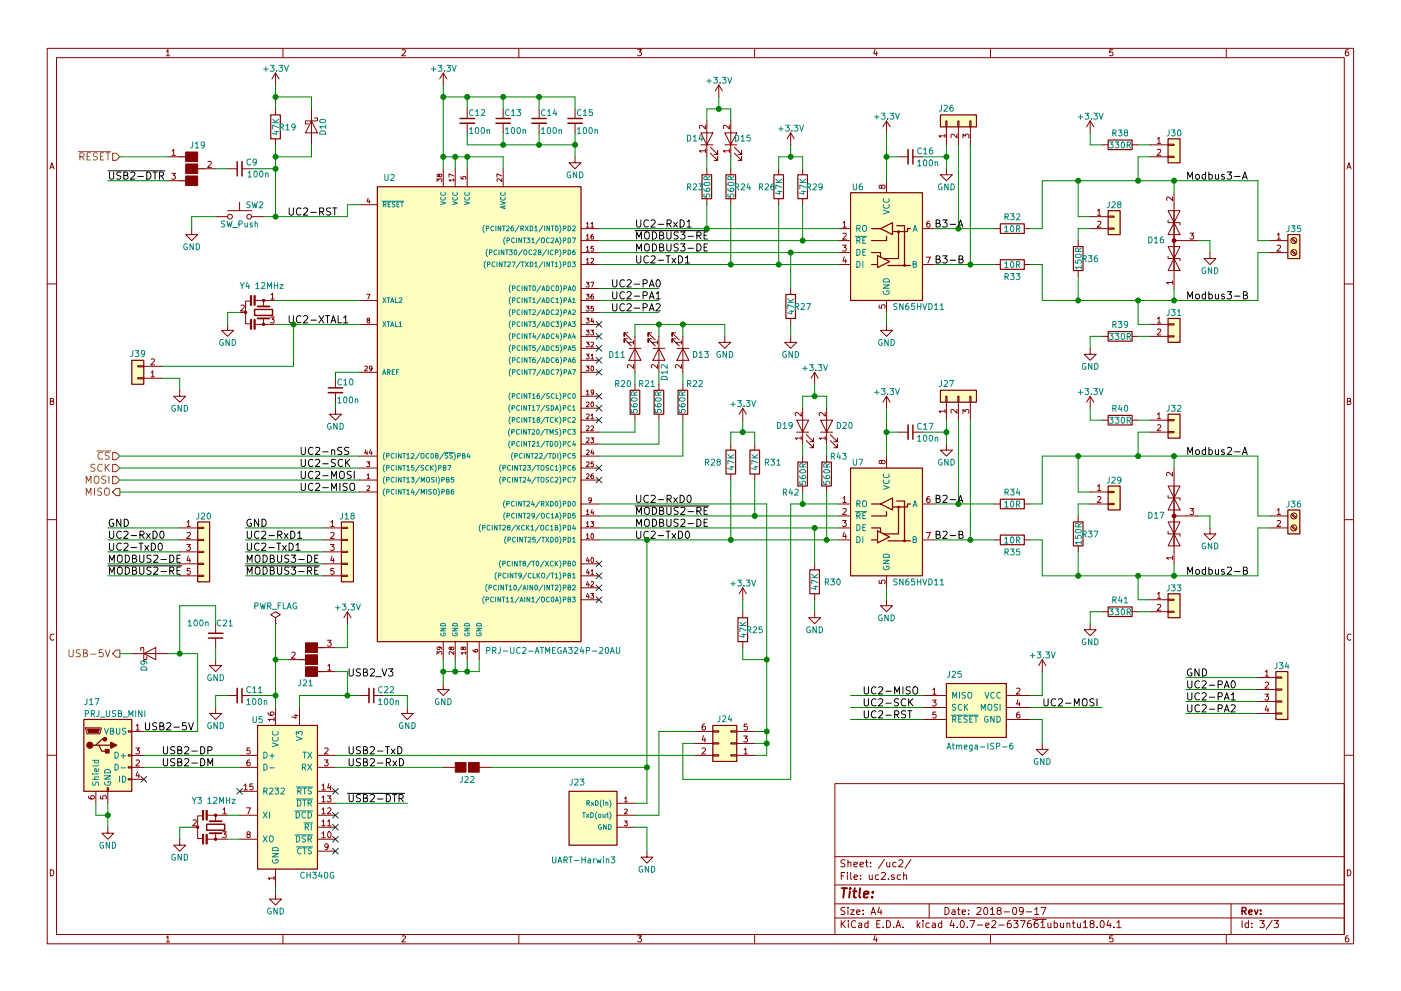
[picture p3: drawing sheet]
<svg xmlns="http://www.w3.org/2000/svg" width="297mm" height="210mm" viewBox="0 0 297 210" stroke-linecap="round" stroke-linejoin="round" font-family="sans-serif">
<g fill="none" stroke="#840000" stroke-width=".21">
<path d="M10 10.3h277v189.9h-277zM12 12.2h273v186.1h-273zM35.3 10.9l.3-.4v1.3M35.3 11.8h.7M58.4 15.5v2.5M58.4 15.5l-.7 1.3M58.4 15.5l.8 1.3M60 10.3v1.9M85.2 10.6l.5-.1 .3 .4-.8 .9h.8M94 15.5l-.8 1.3M94 15.5v2.5M94 15.5l.7 1.3"/>
<path d="M110 10.3v1.9M135.2 10.5h.8l-.4 .5 .3 .1 .1 .2-.1 .4-.2 .1-.5-.1M152.4 18l-.8 1.3M152.4 18v2.6M152.4 18l.8 1.3M160 10.3v1.9M185.5 10.5l-.3 .9h.8M185.9 11v.8M210 10.3v1.9M235.9 10.5h-.6v.6h.6l.1 .5-.3 .2-.4-.1M260 10.3v1.9M285.9 10.5l-.4 .1-.2 .2-.1 .8 .3 .2 .4-.1 .1-.4-.1-.2-.4-.1-.3 .3"/>
<path d="M10.6 35.8l.4-1.3 .4 1.3M10.7 35.5h.6M35.6 33.3h2.5M35.6 38.3h2.5M36.4 36.8h.8l-.4 .5 .3 .1v.5l-.1 .1-.6-.1M36.5 32l.3-.3v1.3M36.5 33h.7M43.2 35.8h2.5M44.1 34.3l.5-.1 .2 .4-.8 .9h.8M48.3 35.8h2M51.3 35.8h2M58.4 23.1v1.3"/>
<path d="M58.4 29.5v1.2M66 25.6l1.3 2.6h-2.5zM66 23.1v7.6M66.7 25h.6v.6h-2.5v.7h.6M92.7 38.5v-.6l.3 .3 .1-.3h.5v.6M93.1 37.1l.2-.1 .4 .1-.1 .3-.3 .1-.3-.5h-.3v.4l.2 .1 .2-.2M94 35.8v3.8M96.2 38.2h-1l.3 .3M96.2 37.3l-1-.4v.7M96.2 37.9v.6M96.5 35.8v3.8M97.7 37.5v.4l.5 .1v-.5h.5v.5"/>
<path d="M99.1 23.1v2M99.1 26.2v2M99.1 35.8v3.8M106.4 37.9v.6l-.7-.6-.3 .2 .1 .4M106.4 37.3l-1-.4v.7M106.7 23.1v2M106.7 26.2v2M106.7 35.8v3.8M114.3 23.1v2M114.3 26.2v2M121.9 33.3v1.2h1.3l-1.3 1.3-1.3-1.3h1.3M121.9 23.1v2"/>
<path d="M121.9 26.2v2M148.6 28.2h2.5l-1.2 2.5zM148.6 30.7h2.5M149.6 32h-1.3l.3 .4M149.6 26.6v.8l-1-.8-.3 .2 .1 .5M149.6 31.6v.8M149.9 25.6v7.7M149.9 35.8v1.3M150.6 32.5l1.5 1.5v-.7v.7h-.7M150.6 31.2l1.5 1.6v-.8v.8h-.7M153.7 28.2h2.5l-1.3 2.5zM153.7 30.7h2.5"/>
<path d="M154.6 32h-1.2l.3 .4M154.6 26.6v.8l-.9-.8-.3 .2 .1 .5M154.6 31.6v.8M154.9 25.6v7.7M154.9 35.8v1.3M155.7 32.5l1.5 1.5v-.7v.7h-.7M155.7 31.2l1.5 1.6v-.8v.8h-.7M165.1 35.8v1.3M167.6 28.2v2.5M167.6 28.2l-.7 1.3M167.6 28.2l.8 1.3M170.2 35.8v1.3"/>
<path d="M186.9 39.5l.3-.2h.3l.2 .2-.1 .4-.4 .1-.2-.1-.2-.6h-.3v.6l.2 .1 .2-.3M188 25.6v2.6M188 38.3v2.6M188 25.6l-.8 1.3M188 25.6l.7 1.3M190.5 33.3h2M193.5 33.3h2.1M200.4 28.8h-1.3l.3 .4M200.4 28.5v.7M200.5 25.6h.3v1.3h-.3zM200.7 35.8v1.3h1.2l-1.2 1.2-1.3-1.2h1.3M200.7 26.9v3.8"/>
<path d="M202.9 28.5v.8l-.9-.8-.4 .2 .1 .5M203.1 25.6h.2v1.3h-.2zM203.2 26.9v3.8M204.2 29.3v-.8l.4 .4 .1-.4h.6l.1 .2-.1 .6M205.6 25.6h.3v1.3h-.3zM205.7 26.9v3.8M231.1 25.6l-.7 1.3M231.1 25.6v2.6M231.1 25.6l.8 1.3M233.7 30.7h1.2M240 30.7h1.3M243.8 30.7h3.8"/>
<path d="M243.8 33.3h3.8M245.4 29.5l.3-.3v1.2M245.4 31.8l.5-.1 .2 .3-.8 1h.8M245.4 30.4h.7M247.6 33.1h1.3v.3h-1.3zM247.6 30.6h1.3v.3h-1.3zM285.6 35.8l.4-1.3 .4 1.3M285.7 35.5h.6M40.6 48.5v1.3h1.3l-1.3 1.2-1.2-1.2h1.2M45.7 46h2.6M48.3 44.7h5M50.8 42.9v1.8"/>
<path d="M53.3 46h2.6M76.2 43.4h3.8M78.1 42.1l-.3 .7h.6M78.3 42.4v.7M123.2 48.5h3.8M123.2 51h3.8M123.2 53.6h3.8M123.2 56.1h3.8M124.3 59.9h.6l-.3 .4 .3 .1v.4h-.6M124.3 47.5l.3-.3v1M124.3 55.1l.3-.3v1M124.3 52.6l.3-.3v1"/>
<path d="M124.3 50l.3-.3v1M124.3 48.2h.6M124.3 50.7h.6M124.3 55.8h.6M124.3 53.3h.6M125.2 59.9h.7l-.4 1M125.3 47.5l.3-.3v1M125.3 54.9l.4-.1 .2 .3-.7 .7h.7M125.3 48.2h.6M125.8 49.7l-.4 .1-.1 .7 .2 .2 .3-.1v-.4l-.3-.1-.2 .2M125.8 52.3h-.5v.5l.5-.1v.5h-.5M149.9 42.2v1.2"/>
<path d="M154.9 42.2v1.2M165.1 42.2v1.2M170.2 42.2v1.2M177.8 48.5h2.5M177.8 51h2.5M177.8 53.6h2.5M177.8 56.1h2.5M178.6 52h.8l-.4 .5 .4 .1v.6l-.2 .1-.6-.1M178.7 47.3l.4-.4v1.3M178.7 49.6l.5-.1 .2 .3-.8 .9h.8M178.7 48.2h.7M179 54.5l-.3 .9h.8"/>
<path d="M179.3 55v.8M189.2 47.9h.1M195.6 48.5h2.5M195.6 56.1h2.5M196.4 54.6h.9l-.6 1.2M197.1 46.9l-.4 .1-.2 .2v.7l.2 .3 .5-.1-.1-.6-.4-.1-.2 .2M210.8 48.5h1.3M210.8 56.1h1.3M217.2 48.5h1.2M217.2 56.1h1.2M228.6 51v1.3M228.6 57.4v1.3"/>
<path d="M231.1 46h3.8M231.1 48.5h3.8M232.7 44.7l.3-.3v1.3M232.7 47l.5-.1 .2 .4-.8 .9h.8M232.7 45.7h.7M234.9 48.4h1.3v.2h-1.3zM234.9 45.8h1.3v.3h-1.3zM247.6 54.4v.5h2.6v.5M247.6 46.7v.5h2.6v.5M247.6 52.3h2.6l-2.6 5.1h2.6zM247.6 44.7l2.6 5.1h-2.6l2.6-5.1zM248.6 59.9h-1.3l.4 .4"/>
<path d="M248.6 41.8v.8l-.9-.8-.4 .2 .1 .5M248.6 59.6v.7M248.9 51h5.1M248.9 40.9v20.3M252.3 49.5h.8l-.4 .5 .3 .1v.5l-.1 .1-.6-.1M256.5 53.6v1.3h1.3l-1.3 1.2-1.2-1.2h1.2M269.2 51h3.8M269.2 53.6h3.8M270.8 49.8l.3-.3v1.2M270.8 52.1l.5-.1 .2 .4-.8 .9h.8M270.8 50.7h.7M273.8 53.3l.9 .8"/>
<path d="M273.8 50.7l.9 .9M274 53.1l.8 .8M274 50.5l.8 .9M10 60.2h2M29.2 77.6h1.3v.2h-1.3zM30.5 77.7h3.8M32 79l.4-.3v1.3M32 76.2l.5-.1 .2 .4-.7 .9h.7M32 80h.7M48.3 68.8v1.3h1.2l-1.2 1.3-1.3-1.3h1.3M50.8 66.3h1.3M51.1 64.8l.5-.1 .2 .4-.8 .9h.8"/>
<path d="M53.2 63.9h-1.1v4.8h1M54.1 63.7h4.3M54.1 68.8h4.3M55.9 63.7v1.2M55.9 67.6v1.2M57.4 67.3h.7l-.4 .4 .4 .1v.6l-.2 .1-.5-.1M57.4 62.5l.4-.3v1.2M57.4 63.4h.7M76.2 63.7h3.8M76.2 68.8h3.8M76.2 79h3.8M77.3 77.8l.4-.1 .2 .3-.6 .7h.6"/>
<path d="M77.8 62.4h.6l-.4 1M78 67.9l-.2-.1 .1-.2h.4l.1 .2-.6 .3 .2 .4 .4-.1v-.4l-.2-.1M78.9 78.1l-.2 .2h-.3v-.6h.3l.2 .2-.1 .6-.4 .2M123.2 63.7h3.8M123.2 68.8h3.8M123.2 66.3h3.8M123.2 71.4h3.8M123.2 73.9h3.8M123.2 79h3.8M123.2 76.4h3.8M123.2 61.2h3.8M124.3 77.7h.6l-.3 .3 .3 .2v.4h-.6"/>
<path d="M124.3 75.1h.6l-.3 .4 .3 .1v.4h-.6M124.3 72.6h.6l-.3 .4 .3 .1v.4h-.6M124.3 70h.6l-.3 .4 .3 .1v.5h-.6M124.3 67.5h.6l-.3 .4 .3 .1v.4h-.6M124.3 65h.6l-.3 .3 .3 .2v.4h-.6M124.3 62.4h.6l-.3 .4 .3 .1v.4h-.6M125.2 70h.7l-.4 .4 .3 .1v.5h-.6M125.3 75.4l.3-.3v1M125.3 72.7l.4-.1 .2 .3-.7 .7h.7M125.3 76.1h.6M125.4 77.7h.1a.49 .49 0 0 1 .4 .5 .49 .49 0 0 1-.5 .4l-.1-.3zM125.5 67.5l-.2 .7h.6"/>
<path d="M125.8 62.4l-.4 .1-.1 .7 .2 .2 .3-.1v-.4l-.3-.1-.2 .2M125.8 67.8v.7M125.8 65h-.5v.5l.5-.1v.5h-.5M133.1 70.6h-.8v.8v-.8l1.6 1.5M133.1 71.9h-.8v.7v-.7l1.6 1.5M133.3 73.9h2.6M134.3 72.6h-1.3l.4 .4M134.3 77.4v.8l-.9-.8-.4 .2 .1 .5M134.3 72.3v.7M134.6 73.9l1.3 2.5h-2.6zM134.6 71.4v7.6M138.2 70.6h-.8v.8v-.8l1.5 1.5"/>
<path d="M138.2 71.9h-.8v.7v-.7l1.5 1.5M138.4 73.9h2.6M139.4 72.6h-1.3l.4 .4M139.4 77.4v.8l-.9-.8-.4 .2 .1 .5M139.4 72.3v.7M139.7 73.9l1.3 2.5h-2.6zM139.7 71.4v7.6M143.3 70.6h-.8v.8v-.8l1.5 1.5M143.3 71.9h-.8v.7v-.7l1.5 1.5M143.5 73.9h2.5M144.5 72.6h-1.3l.4 .4M144.5 77.4v.8l-.9-.8-.4 .2 .1 .5"/>
<path d="M144.5 72.3v.7M144.8 73.9l1.2 2.5h-2.5zM144.8 71.4v7.6M153.7 71.4v1.2h1.2l-1.2 1.3-1.3-1.3h1.3M167.6 71.4v1.2h1.3l-1.3 1.3-1.2-1.3h1.2M167.6 61.2v1.3M167.6 67.6v1.2M172.7 79v2.5M172.7 79l-.7 1.3M172.7 79l.8 1.3M186.4 64.7v.6l.6 .1v-.7h.5l.2 .2-.2 .5M188 68.8v1.3h1.2l-1.2 1.3-1.3-1.3h1.3"/>
<path d="M188 63.7v2.6M231.1 73.9v1.3h1.3l-1.3 1.2-1.2-1.2h1.2M233.7 71.4h1.2M240 71.4h1.3M243.8 68.8h3.8M243.8 71.4h3.8M245.4 67.6l.3-.3v1.2M245.4 69.9l.5-.1 .2 .3-.8 1h.8M245.4 68.5h.7M247.6 71.2h1.3v.3h-1.3zM247.6 68.7h1.3v.3h-1.3zM285 60.2h2"/>
<path d="M10.7 85.1h.5l.1-.5-.6-.1v1.3h.5l.2-.4-.3-.3M29.2 80.1h1.3v.3h-1.3zM30.5 80.3h3.8M38.1 82.8v1.3h1.3l-1.3 1.2-1.3-1.2h1.3M71.1 86.6v1.3h1.3l-1.3 1.2-1.3-1.2h1.3M71.1 80.3v2M71.1 83.3v2M76.2 99.3h3.8M76.2 96.8h3.8M77.6 95.4l-.3 .7h.7M77.8 98h.6l-.3 .4 .3 .1v.4h-.6M77.8 95.8v.7"/>
<path d="M78.5 95.4l-.2 .7h.6M78.8 95.8v.7M123.2 99.3h3.8M123.2 86.6h3.8M123.2 89.1h3.8M123.2 91.7h3.8M123.2 94.2h3.8M123.2 96.8h3.8M123.2 84.1h3.8M124.3 85.4l.4-.1 .2 .3-.6 .7h.6M124.3 87.9l.4-.1 .2 .3-.6 .7h.6M124.3 90.5l.4-.1 .2 .3-.6 .7h.6"/>
<path d="M124.3 93l.4-.1 .2 .3-.6 .7h.6M124.3 95.5l.4-.1 .2 .4-.6 .7h.6M124.3 98.1l.4-.1 .2 .3-.6 .7h.6M124.3 83.1l.3-.4v1.1M124.3 83.8h.6M125.2 92.9h.7l-.4 .4 .3 .1v.4h-.6M125.3 88.1l.3-.3v1M125.3 90.5l.4-.1 .2 .3-.7 .7h.7M125.3 88.8h.6M125.4 85.4l.1-.1a.49 .49 0 0 1 .4 .5 .49 .49 0 0 1-.5 .5l-.1-.4zM125.5 95.4l-.2 .7h.6M125.8 95.8v.7"/>
<path d="M125.8 98h-.5v.5l.5-.1v.5h-.5M125.9 83.2l-.2 .2-.3-.1v-.5l.3-.1 .2 .3-.1 .5-.4 .3M134.6 81.5v1.3M134.6 87.9v1.2M139.7 81.5v1.3M139.7 87.9v1.2M144.8 81.5v1.3M144.8 87.9v1.2M154.9 94.2v1.3M157.5 86.6v2.5M157.5 86.6l-.8 1.3M157.5 86.6l.7 1.3"/>
<path d="M160 94.2v1.3M168.9 89.1h2.5l-1.2 2.6zM168.9 91.7h2.5M169.9 93h-1.3l.4 .3M169.9 87.5v.8l-.9-.8-.4 .3 .1 .4M169.9 92.6v.7M170.2 86.6v7.6M170.2 96.8v1.2M170.9 93.5l1.6 1.5v-.8v.8h-.8M170.9 92.2l1.6 1.5v-.7v.7h-.8M174 89.1h2.5l-1.2 2.6zM174 91.7h2.5"/>
<path d="M175 93h-1.3l.3 .3M175 87.5v.8l-1-.8-.3 .3 .1 .4M175 92.6v.7M175.3 86.6v7.6M175.3 96.8v1.2M176 93.5l1.5 1.5v-.8v.8h-.7M176 92.2l1.5 1.5v-.7v.7h-.7M186.9 97.9l.3-.2h.3l.2 .2-.1 .4-.4 .1-.2-.1-.2-.6h-.3v.6l.2 .1 .2-.2M188 84.1v2.5M188 96.8v2.5M188 84.1l-.8 1.2M188 84.1l.7 1.2"/>
<path d="M190.5 91.7h2M193.5 91.7h2.1M200.4 87.2h-1.3l.3 .4M200.4 86.9v.7M200.5 84.1h.3v1.2h-.3zM200.7 94.2v1.3h1.2l-1.2 1.3-1.3-1.3h1.3M200.7 85.3v3.8M202.9 86.9v.8l-.9-.8-.4 .2 .1 .5M203.1 84.1h.2v1.2h-.2zM203.2 85.3v3.8M204.2 87.7v-.8l.4 .4 .1-.4h.6l.1 .2-.1 .6M205.6 84.1h.3v1.2h-.3z"/>
<path d="M205.7 85.3v3.8M231.1 84.1v2.5M231.1 84.1l-.7 1.2M231.1 84.1l.8 1.2M233.7 89.1h1.2M240 89.1h1.3M243.8 89.1h3.8M243.8 91.7h3.8M245.4 87.9l.3-.3v1.2M245.4 90.2l.5-.1 .2 .4-.8 .9h.8M245.4 88.8h.7M247.6 91.6h1.3v.2h-1.3z"/>
<path d="M247.6 89h1.3v.3h-1.3zM248.9 99.3v20.3M285.7 85.1h.5l.1-.5-.6-.1v1.3h.5l.2-.4-.3-.3M10 110.3h2M38.1 114.5h3.8M38.1 119.6h3.8M38.1 112h3.8M38.1 117.1h3.8M39.6 115.5h.8l-.5 .5 .4 .1v.6l-.2 .1-.5-.1M39.6 110.8l.4-.4v1.3M39.6 113.1l.5-.1 .3 .3-.8 .9h.8M39.6 111.7h.8"/>
<path d="M39.9 118l-.3 .9h.8M40.2 118.5v.8M41.9 119.5h1.3v.3h-1.3zM41.9 117h1.3v.2h-1.3zM41.9 114.4h1.3v.3h-1.3zM41.9 111.9h1.3v.2h-1.3zM68.6 114.5h3.8M68.6 119.6h3.8M68.6 112h3.8M68.6 117.1h3.8M70.1 115.5h.7l-.4 .5 .4 .1v.6l-.2 .1-.5-.1M70.1 110.8l.4-.4v1.3"/>
<path d="M70.1 113.1l.5-.1 .2 .3-.7 .9h.7M70.1 111.7h.7M70.4 118l-.3 .9h.8M70.7 118.5v.8M72.4 119.5h1.3v.3h-1.3zM72.4 117h1.3v.2h-1.3zM72.4 114.4h1.3v.3h-1.3zM72.4 111.9h1.3v.2h-1.3zM76.2 101.8h3.8M76.2 104.4h3.8M77.8 100.8l.3-.3v1M77.8 103.2l.4-.1 .2 .3-.6 .7h.6"/>
<path d="M77.8 101.5h.6M123.2 101.8h3.8M123.2 106.9h3.8M123.2 114.5h3.8M123.2 119.6h3.8M123.2 112h3.8M123.2 109.5h3.8M124.3 113.5l.3-.3v1M124.3 111l.3-.3v1M124.3 108.5l.3-.4v1.1M124.3 100.6l.4-.1 .2 .3-.6 .7h.6M124.3 114.2h.6"/>
<path d="M124.3 111.7h.6M124.3 109.2h.6M124.6 118.3l-.3 .7h.6M124.8 118.6v.7M125.2 110.7h.7l-.4 .4 .3 .1v.4h-.6M125.4 106l-.2 .2h-.3v-.5l.3-.1 .2 .2-.1 .6-.4 .2M125.4 118.4l.1-.1a.49 .49 0 0 1 .4 .5 .49 .49 0 0 1-.5 .5l-.1-.4zM125.4 113.3l.1-.1a.49 .49 0 0 1 .4 .6 .49 .49 0 0 1-.5 .4l-.1-.3zM125.5 108.1l-.2 .7h.6M125.8 100.5l-.4 .1-.1 .7 .2 .2 .3-.1v-.4l-.3-.1-.2 .2M125.8 108.5v.7M154.9 100.6v1.2"/>
<path d="M160 100.6v1.2M170.2 103.1v1.3M172.7 119.6v1.3M175.3 103.1v1.3M177.8 106.9h2.5M177.8 114.5h2.5M177.8 112h2.5M177.8 109.5h2.5M178.6 110.4h.8l-.4 .5 .4 .1v.6l-.2 .1-.6-.1M178.7 105.7l.4-.3v1.2M178.7 108l.5-.1 .2 .3-.8 1h.8M178.7 106.6h.7"/>
<path d="M179 112.9l-.3 .9h.8M179.3 113.4v.8M189.2 106.3h.1M195.6 106.9h2.5M195.6 114.5h2.5M196.4 113h.9l-.6 1.2M197.1 105.4h-.4l-.2 .3v.7l.2 .2 .5-.1-.1-.6-.4-.1-.2 .3M210.8 106.9h1.3M210.8 114.5h1.3M217.2 106.9h1.2M217.2 114.5h1.2M228.6 109.5v1.2"/>
<path d="M228.6 115.8v1.3M231.1 104.4h3.8M231.1 106.9h3.8M232.7 103.2l.3-.4v1.3M232.7 105.5l.5-.1 .2 .3-.8 .9h.8M232.7 104.1h.7M234.9 106.8h1.3v.3h-1.3zM234.9 104.3h1.3v.2h-1.3zM247.6 112.8v.5h2.6v.5M247.6 105.2v.5h2.6v.5M247.6 110.7h2.6l-2.6 5.1h2.6zM247.6 103.1l2.6 5.1h-2.6l2.6-5.1z"/>
<path d="M248.6 118.4h-1.3l.4 .3M248.6 100.2v.8l-.9-.8-.4 .3 .1 .4M248.6 118v.7M248.9 109.5h5.1M252.3 107.9h.8l-.4 .5 .3 .1v.5l-.1 .2-.6-.2M256.5 112v1.3h1.3l-1.3 1.2-1.2-1.2h1.2M269.2 112h3.8M269.2 109.5h3.8M270.8 108.2l.3-.3v1.3M270.8 110.5l.5-.1 .2 .4-.8 .9h.8M270.8 109.2h.7M273.8 111.7l.9 .8"/>
<path d="M273.8 109.1l.9 .9M274 111.5l.8 .8M274 109l.8 .8M285 110.3h2M11.4 134.6a.58 .58 0 0 0-.8 .6 .58 .58 0 0 0 .8 .5M27.9 138.7h7.7M29.8 138v-.6h.7v2.5h.6v-.6M30.5 138.7l2.5-1.3v2.5zM38.1 122.2h3.8M40.3 120.6h-.6l-.1 .6h.7v.5l-.2 .2-.5-.2M41.9 122h1.3v.3h-1.3zM45.7 139.9v1.3h1.3l-1.3 1.3-1.3-1.3h1.3"/>
<path d="M45.7 132.3v2.1M45.7 135.4v2M58.4 132.3h.1M58.4 131.1l1-.7-1-.6-1 .6 1 .7v1.2M61 139.9h2.5M61.9 138.5l.5-.1 .2 .3-.8 .9h.8M68.6 122.2h3.8M68.6 137.4h2.5M69.4 135.8h.8l-.4 .5 .4 .1v.6l-.2 .1-.6-.1M70.8 120.6h-.6l-.1 .6h.7v.5l-.2 .2-.5-.2M72.4 122h1.3v.3h-1.3zM73.7 129.8l-.8 1.3"/>
<path d="M73.7 129.8v2.5M73.7 129.8l.7 1.3M92.7 138.9v-.7l.3 .4 .1-.3h.5v.6M93.1 137.3l.2 .2-.1 .3h-.5v-.3l.2-.2h.5l.3 .5M94 136.1v3.8M95.6 137.5l.2-.2 .4 .2v.3h-.4l-.3-.5-.3 .1v.4h.3l.1-.1M96.2 138.2v.7l-.7-.7-.3 .2 .1 .4M96.5 136.1v3.8M98.2 137.5l.2-.2 .4 .2-.1 .3h-.3l-.3-.5-.3 .1v.4h.2l.2-.1M98.8 138.5h-1.1l.3 .3M98.8 138.2v.6M99.1 136.1v3.8"/>
<path d="M100.3 137.8l.1 .4 .7 .1 .2-.2-.1-.3h-.5v.3l.2 .2M101.6 136.1v3.8M123.2 122.2h3.8M123.2 124.7h3.8M123.2 127.2h3.8M124.6 120.8l-.3 .7h.6M124.6 123.3l-.3 .8h.6M124.6 125.9l-.3 .7h.6M124.8 121.2v.7M124.8 123.7v.7M124.8 126.3v.6M125.2 125.9h.7l-.4 .4 .3 .1v.4h-.6"/>
<path d="M125.3 121.2l.3-.4v1.1M125.3 123.5l.4-.1 .2 .3-.7 .7h.7M125.3 121.9h.6M157.5 124.7v2.5M157.5 129.8v1.3M157.5 136.1v1.3M157.5 124.7l-.8 1.3M157.5 124.7l.7 1.3M172.7 129.8v1.3h1.3l-1.3 1.2-1.3-1.2h1.3M172.7 126v1.2M186.4 123.1v.6l.6 .1v-.7h.5l.2 .2-.2 .5M188 127.2v1.3h1.2l-1.2 1.3-1.3-1.3h1.3"/>
<path d="M188 122.2v2.5M221 139.9l-.8 1.3M221 139.9v2.6M221 139.9l.7 1.3M231.1 132.3v1.3h1.3l-1.3 1.3-1.2-1.3h1.2M233.7 129.8h1.2M240 129.8h1.3M243.8 127.2h3.8M243.8 129.8h3.8M245.4 126l.3-.3v1.2M245.4 128.3l.5-.1 .2 .4-.8 .9h.8M245.4 126.9h.7"/>
<path d="M247.6 129.7h1.3v.2h-1.3zM247.6 127.1h1.3v.3h-1.3zM286.4 134.6a.58 .58 0 0 0-.8 .6 .58 .58 0 0 0 .8 .5M18.2 154.4h3.3v.3l-.3 1h-2.8zM27.2 155.1h.7v.2h-.7zM27.9 155.2h2.6M28.8 158.7h.8l-.5 .5 .4 .1v.5l-.2 .2-.5-.2M28.9 154l.3-.4v1.3M28.9 154.9h.7M45.7 150.1v1.3h1.3l-1.3 1.2-1.3-1.2h1.3M48.3 147.6h2M51.3 147.6h2"/>
<path d="M53 158.7h-.6l-.1 .6h.7v.5l-.2 .2-.5-.2M56.8 151.2l.1 .3 .2 .2 .8 .1 .2-.3-.1-.4-.6 .1-.1 .3 .3 .3M58.1 152.6h-1.3l.4 .4M58.1 152.3v.7M58.4 150.1v3.8M62.3 151.8h.9M62.8 151.6v.8l-1-.3M63.5 150.1v3.8M68.6 142.5h2.5M68.9 158.8l.4-.1 .3 .3-.8 1h.8M69.5 141.3l.3-.4v1.3M69.5 142.2h.7"/>
<path d="M76.2 147.6h2M79.2 147.6h2.1M86.4 150.1v1.3h1.2l-1.2 1.2-1.3-1.2h1.3M94 145v1.3h1.2l-1.2 1.3-1.3-1.3h1.3M147.3 157.7h3.8M147.3 155.2h3.8M148.9 158.8l.5-.1 .2 .3-.8 1h.8M149.1 156.1l-.2 .9h.7M149.5 153.6l-.4 .1-.2 .2v.7l.2 .3 .4-.1v-.7h-.4l-.2 .2M149.5 156.6v.8M151.1 155.1h1.3v.2h-1.3zM151.1 157.6h1.3v.3h-1.3z"/>
<path d="M154.9 155.1h1.3v.2h-1.3zM154.9 157.6h1.3v.3h-1.3zM156.2 157.7h3.8M156.2 155.2h3.8M157.7 156.2h.8l-.5 .4 .4 .1v.6l-.2 .1-.5-.1M157.8 159l.3-.3v1.3M157.8 160h.7M158.4 153.6h-.6v.6h.6v.6l-.2 .1-.4-.1M195.6 147.6h5.1M195.6 150.1h5.1M195.6 152.6h5.1M197.7 148.5h.8l-.5 .5 .4 .1v.6l-.2 .1-.5-.1"/>
<path d="M197.8 146.3l.3-.3v1.3M197.8 147.3h.7M198.4 151.1h-.6v.6h.6v.5l-.2 .1-.4-.1M213.4 147.6h5M213.4 150.1h5M213.4 152.6h5M215.5 146.1l.5-.1 .3 .3-.8 1h.8M215.8 148.5l-.3 .9h.8M216.1 151.1h-.3l-.2 .3-.1 .7 .3 .2 .4-.1-.1-.6h-.3l-.3 .2M216.1 148.9v.9M221 157.7v1.3h1.2l-1.2 1.3-1.3-1.3h1.3M266.7 143.8h3.8"/>
<path d="M266.7 146.3h3.8M266.7 148.8h3.8M266.7 151.4h3.8M268.2 147.3h.8l-.5 .4 .4 .1v.6l-.2 .1-.5-.1M268.2 142.5l.4-.3v1.3M268.2 144.8l.5-.1 .3 .4-.8 .9h.8M268.2 143.5h.8M268.5 149.7l-.3 .9h.8M268.8 150.2v.9M270.5 151.3h1.3v.2h-1.3zM270.5 148.7h1.3v.3h-1.3zM270.5 146.2h1.3v.2h-1.3z"/>
<path d="M270.5 143.6h1.3v.3h-1.3zM10 160.2h2M18.7 168.9l.1 .4 .2 .2h.8l.2-.2-.1-.4h-.6l-.1 .4 .3 .2M20.3 167.9v2.5M21.3 168.9v.6h.6v-.6h.5l.2 .1-.2 .5M22.7 167.1h.3v.8h-.3zM22.9 175.5v1.3h1.2l-1.2 1.2-1.3-1.2h1.3M22.9 167.9v2.5M27.2 165.2h.7v.3h-.7zM27.2 162.7h.7v.2h-.7zM27.2 160.1h.7v.3h-.7zM27.9 160.3h2.6"/>
<path d="M27.9 162.8h2.6M27.9 165.3h2.6M28.9 161.3l.4-.1 .3 .4-.8 .9h.8M29.1 163.7l-.2 .9h.7M29.4 164.2v.8M38.1 178v1.3h1.3l-1.3 1.3-1.3-1.3h1.3M40.6 175.5h1.3M40.9 174l.5-.1 .2 .4-.8 .9h.8M43.1 173.1h-1.2v4.8h1M43.9 173h4.4M43.9 178h4.4M45.7 173v1.1"/>
<path d="M45.7 176.8v1.2M47.2 176.5h.8l-.5 .5 .4 .1v.5l-.1 .1-.6-.1M47.3 171.7l.3-.3v1.3M47.3 172.7h.7M50.8 160.3h3.8M50.8 162.8h3.8M50.8 173h3.8M50.8 178h3.8M50.8 167.9h3.8M51.7 166.7l.4-.4v1.3M51.7 167.6h.8M52.3 171.4h.8l-.5 1.3"/>
<path d="M52.6 177l-.3-.2 .2-.3 .5 .1v.3l-.5 .2-.2 .2 .1 .3 .2 .1h.2l.3-.2-.1-.4-.2-.1M52.9 161.2l-.3 .1-.2 .2-.1 .7 .3 .3 .4-.1-.1-.6-.3-.1-.3 .2M53.6 166.3h-.6v.6h.6v.6l-.2 .1-.4-.1M67.3 160.3h3.8M67.3 162.8h3.8M67.3 173h3.8M67.3 178h3.8M67.3 175.5h3.8M67.3 170.4h3.8M67.3 167.9h3.8M68.2 176.8l.4-.3v1.2M68.2 174.3l.4-.4v1.3"/>
<path d="M68.2 171.7l.4-.3v1.3M68.2 169.2l.4-.3v1.2M68.2 166.7l.4-.4v1.3M68.2 177.7h.8M68.2 175.2h.8M68.2 172.7h.8M68.2 170.1h.8M68.2 167.6h.8M68.8 161.2h.8l-.5 .5 .4 .1v.6l-.2 .1-.5-.1M69.4 168.9h.8l-.5 .4 .4 .1v.6l-.1 .1-.6-.1M69.5 174.3l.3-.4v1.3M69.5 171.5l.5-.1 .2 .3-.8 1h.8"/>
<path d="M69.5 175.2h.7M69.6 179.5l-.3 .3-.3-.1-.1-.6 .4-.1 .3 .2-.1 .8-.3 .3h-.2M69.6 176.6l.1-.1a.67 .67 0 0 1 .5 .6 .67 .67 0 0 1-.5 .6l-.2-.4zM69.7 166.2l-.2 1h.7M70.1 166.7v.9M94 162.8h2.5M101.6 162.8h2.5M130.8 173h3.8M130.8 175.5h3.8M130.8 170.4h3.8M132.4 174.2h.6l-.3 .4 .3 .1v.4h-.6M132.4 169.4l.3-.3v1"/>
<path d="M132.4 171.7l.4-.1 .2 .4-.6 .7h.6M132.4 170.1h.6M147.3 160.3h3.8M151.1 160.1h1.3v.3h-1.3zM154.9 160.1h1.3v.3h-1.3zM156.2 160.3h3.8M177 166.3h108v32h-108zM285 160.2h2M10.7 184.5a.65 .65 0 0 1 .7 .7 .65 .65 0 0 1-.7 .6zM35.3 198.9l.3-.4v1.3M35.3 199.8h.7M58.1 186.3h-1.3l.4 .4"/>
<path d="M58.1 185.9v.8M58.4 189.5v1.2h1.3l-1.3 1.3-1.3-1.3h1.3M58.4 184.4v3.8M60 198.3v1.9M67.3 180.6h3.8M85.2 198.6l.5-.1 .3 .4-.8 .9h.8M110 198.3v1.9M135.2 198.5h.8l-.4 .5 .3 .1 .1 .2-.1 .4-.2 .1-.5-.1M137.2 180.6v1.3h1.2l-1.2 1.2-1.3-1.2h1.3M160 198.3v1.9M177 194.8h108M177 191.8h108"/>
<path d="M177 187.8h108M177 181.8h108M178.4 195.3v1.5M178.4 185.8h.5M178.6 196l.6 .8M179.1 185.1h-.7v1.5M179.1 192.6l-.5-.1-.3 .3 .1 .3 .7 .4v.4l-.2 .1-.6-.1M179.1 182.5l-.5-.1-.3 .3 .1 .3 .7 .4v.4l-.2 .1-.6-.1M179.2 195.3l-.8 .9M179.7 185.1v.2M179.7 185.6v1M179.8 192.5v.2"/>
<path d="M179.8 183.1l.2-.2 .4 .1v.9M179.8 182.4v1.5M179.8 193v1M179.9 195.3v.2M179.9 195.8v1M180.3 193h.8l-.8 1h.8M180.4 185.1v1.3l.2 .2M181.1 183.4l.7-.1-.1-.3-.4-.1-.2 .2v.7h.6M181.1 186.1l.7-.1-.1-.3-.4-.1-.2 .2 .1 .7h.5M181.4 195.5a.71 .71 0 0 0-1 .5 .71 .71 0 0 0 .8 .8l.2-.1M181.6 193.5l.7-.1v-.3l-.4-.1-.3 .2 .1 .7h.6M182.1 195.9h.6v.9"/>
<path d="M182.3 183.4l.8-.1-.1-.3-.4-.1-.3 .2 .1 .7h.6M182.4 186.5v.1M182.4 185.7v.1M182.7 196.2l-.7 .3 .2 .3 .5-.1M183 193.9v.1M183 193.1v.1M183.5 182.9h.6M183.7 182.4v1.3l.4 .2M184 195.9l-.4-.1-.3 .3 .1 .6 .2 .1 .4-.1M184 195.3v1.5M184.3 185.6l.1 .9 .3 .1 .2-.1M184.6 183.8v.1"/>
<path d="M184.6 183v.1M184.7 194l.4-1.5 .5 1.5M184.8 193.6h.7M184.9 185.6v1M185.5 198.5l-.3 .9h.8M185.9 199v.8M185.9 196h.5M186.3 185.7l-.4-.1-.3 .3v.6l.3 .1 .4-.1M186.4 192.5l-.3 1h.9M186.6 195.3h-.7v1.5h.7M186.8 193v1M186.9 185.3l.6-.2 .2 .4-.9 1.1h.9"/>
<path d="M187.2 196.7v.1M187.5 182.3l-1.3 2M188 195.3a.76 .76 0 0 1 .8 .8 .76 .76 0 0 1-.8 .7zM188 182.9l.1 .9 .3 .1 .2-.1M188.4 186.5v.1M188.6 182.9v1M189.5 196.7v.1M189.6 185.7l-.4-.1-.2 .2 .1 .2 .5 .2v.3h-.6M190 196.8l.4-1.5 .6 1.5M190 183l-.4-.1-.3 .3 .1 .6 .2 .1 .4-.1M190.1 196.4h.7M190.6 182.6l.6-.2 .2 .4-.9 1.1h.9"/>
<path d="M190.9 185.7l-.4-.1-.3 .3 .1 .6 .2 .1 .4-.1M191.5 196.7v.1M191.6 185.7l.2-.1 .4 .1v.9M191.6 185.1v1.5M193.1 182.3l-1.2 2M194.5 195.3v1.5M194.6 196.3l.4 .5M195 195.8l-.5 .6M195.7 195.3v.2M195.7 195.8v1M197 191.8v3M197 195.9l-.4-.1-.3 .3 .1 .6 .2 .1 .4-.1"/>
<path d="M197.7 195.9h.6v.9M198.3 196.2l-.7 .3 .2 .3 .5-.1M199.7 195.9l-.5-.1-.2 .3v.6l.2 .1 .5-.1M199.7 195.3v1.5M200.4 192.5a.76 .76 0 0 1 .8 .8 .76 .76 0 0 1-.8 .7zM201.8 195.2l-.4 1.1h1M201.9 193.1h.5l.1 .9M202.2 195.8v1M202.5 193.4l-.7 .3 .2 .3 .5-.1M202.9 196.7v.1M203 193h.6M203.2 192.5v1.3l.4 .2"/>
<path d="M203.8 195.4l.1-.1a.8 .8 0 0 1 .6 .8 .8 .8 0 0 1-.6 .7 .97 .97 0 0 1-.1-1.4zM204 193.5l.7-.1-.1-.3-.4-.1-.2 .2 .1 .7h.5M205.1 196.7v.1M205.4 193.9v.1M205.4 193.1v.1M205.6 195.3h1.1l-.7 1.5M207.1 192.7l.6-.2 .3 .5-.9 1h.9M207.2 196.3h1.2M208.7 192.7l.2-.2a.8 .8 0 0 1 .5 .8 .8 .8 0 0 1-.5 .7l-.3-.5zM209 196.3l.7-.1v-.3l-.5-.1-.2 .2 .1 .7h.6M210 193l.4-.5v1.5M210 194h.8"/>
<path d="M210 198.3v1.9M210.3 195.5l.6-.2 .3 .5-1 1h1M211.7 193.2l-.3-.3 .1-.2 .2-.2 .4 .1 .2 .2-.1 .2-.5 .2-.3 .3v.2l.3 .3h.3l.3-.3v-.2l-.3-.3M211.8 196.3h1.1M212.9 193.5h1.1M214.3 195.3l-.5 .1a1.11 1.11 0 0 0-.1 1.3l.4 .1 .3-.1v-.5l-.3-.3-.4 .1-.1 .2M214.8 192.7l.2-.2a.8 .8 0 0 1 .6 .8 .8 .8 0 0 1-.6 .7l-.3-.5zM214.9 195.3h.9l-.5 .6 .5 .1v.7l-.2 .1-.7-.1M216.3 195.3h1l-.6 1.5M217 193.2l-.3 .3h-.3l-.3-.3v-.4l.3-.3h.3l.3 .3a1.01 1.01 0 0 1-.5 1.2h-.2M217.6 193.5h1.1M218.5 195.3l-.4 .1a1.11 1.11 0 0 0-.1 1.3l.4 .1 .2-.1 .1-.5-.3-.3-.4 .1-.2 .2"/>
<path d="M219 195.1h2.8M219.4 193l.4-.5v1.5M219.4 194h.8M220 195.3l-.5 .1a1.11 1.11 0 0 0-.1 1.3l.4 .1 .2-.1 .1-.5-.3-.3-.4 .1-.1 .2M220.7 195.8l.4-.5v1.5M220.7 196.8h.8M220.7 192.5h1l-.6 1.5M222.2 195.8v.9l.4 .1 .2-.1M222.8 195.8v1M223.5 195.9l.5-.1 .2 .3-.1 .6h-.6M223.5 195.3v1.5M224.9 195.8v.9l.4 .1 .2-.1"/>
<path d="M225.5 195.8v1M226.2 196l.2-.2 .4 .1v.9M226.2 195.8v1M227.4 195.8h.5M227.6 195.3v1.3l.3 .2M228.4 195.8l.1 .9 .4 .1 .2-.1M229.1 195.8v1M229.7 195.8l.4-.5v1.5M229.7 196.8h.9M231.4 196l-.3-.3 .1-.2 .2-.2 .4 .1 .2 .2-.1 .2-.5 .2-.3 .3v.2l.3 .3h.3l.3-.3v-.2l-.3-.3M232.6 196.7v.1M233.4 195.5l.2-.2a.8 .8 0 0 1 .5 .8 .8 .8 0 0 1-.5 .7l-.4-.5z"/>
<path d="M235 195.2l-.3 1.1h.9M235.4 195.8v1M235.9 198.5h-.6v.7l.6-.1 .1 .5-.3 .2-.4-.1M236.2 196.7v.1M236.8 195.8l.4-.5v1.5M236.8 196.8h.9M260 198.3v1.9M261 191.8v6.5M263.3 195.3v1.5M264.7 195.9l-.4-.1-.3 .3 .1 .6 .2 .1 .4-.1M264.7 195.3v1.5M265.4 196.7v.1"/>
<path d="M265.4 195.9v.1M267.1 195.3h.9l-.5 .6 .5 .1v.7l-.2 .1-.7-.1M269.7 195.2l-1.2 2M270.1 195.3h.9l-.5 .6 .5 .1v.7l-.2 .1-.7-.1M285.7 184.5a.65 .65 0 0 1 .7 .7 .65 .65 0 0 1-.7 .6zM285.9 198.5l-.4 .1-.2 .3-.1 .7 .3 .2 .4-.1 .1-.4-.1-.2-.4-.1-.3 .3"/>
<circle cx="48.8" cy="46" r=".51"/>
<circle cx="52.8" cy="46" r=".51"/>
<circle cx="274.3" cy="53.6" r=".63"/>
<circle cx="274.3" cy="51" r=".63"/>
<circle cx="274.3" cy="112" r=".63"/>
<circle cx="274.3" cy="109.5" r=".63"/>
</g>
<g fill="none" stroke="#840000" stroke-width=".3">
<path d="M50.3 34.3v3M97.5 25.1h3.1M105.2 25.1h3M112.8 25.1h3M120.4 25.1h3M193.5 31.7v3.1M54 65.7h3.8v1.2h-3.8zM69.6 82.3h3M193.5 90.2v3M44.2 135.4h3M51.3 146v3.1M79.2 146v3.1"/>
<path d="M43.8 174.9h3.8v1.2h-3.8zM263.3 193.3l.8-.1 .1-.2-.1-.3-.2-.2h-.6v1.5M263.7 193.3l.5 .7M264.8 193.5l.7-.1-.1-.3-.4-.1-.2 .2v.7h.6M266 193l.3 1 .4-1M267.3 193.9v.1M267.3 193.1v.1"/>
</g>
<path d="M178.5 188.4h1.1M179 188.4l-.2 2M180.2 189.1l-.2 1.3M180.3 188.4l-.1 .2 .2-.1-.1-.1-.1 .2M180.9 189.1h.7M181.2 188.4l-.2 1.8 .1 .1 .4 .1M182.4 188.4l-.2 1.8 .2 .2M183.2 189.8l.9-.2v-.4l-.6-.1-.3 .3v.9h.7M184.9 190.3v.1M185.1 189.2l-.1 .2-.1-.1 .2-.1-.1 .2" fill="none" stroke="#840000" stroke-width=".41"/>
<g fill="none" stroke="#008484" stroke-width=".21">
<path d="M55.9 14.7h.9M56.4 14.2v.9M57.3 13.9h.8l-.4 .4 .4 .1v.6l-.2 .1-.6-.1M58.7 15v.1M59.2 13.9h.7l-.4 .4 .4 .1v.6l-.2 .1-.5-.1M60.3 13.9l.4 1.2 .5-1.2M91.4 14.7h1M91.9 14.2v.9M92.9 13.9h.8l-.5 .4 .4 .1v.6l-.2 .1-.5-.1M94.2 15v.1M94.7 13.9h.8l-.4 .4 .4 .1v.6l-.2 .1-.6-.1M95.9 13.9l.4 1.2 .4-1.2"/>
<path d="M149.9 17.2h.9M150.3 16.7v1M151.3 16.4h.8l-.4 .5 .3 .1v.5l-.1 .2-.6-.2M152.7 17.5v.2M153.1 16.4h.8l-.4 .5 .4 .1v.5l-.2 .2-.6-.2M154.3 16.4l.4 1.3 .4-1.3M40.9 30.1l-.1 1.1-.4 .2M41.4 30.5l.4-.4v1.3M41.4 31.4h.7M43.4 30.7l-.3 .2-.4-.1v-.6l.4-.1 .3 .2-.1 .8-.3 .3h-.3M52.6 36.6l.4-.3v1.3M52.6 37.6h.7"/>
<path d="M53.1 33.9a.56 .56 0 0 0-.7 .5 .56 .56 0 0 0 .7 .5M53.9 36.4l.2-.1a.67 .67 0 0 1 .5 .6 .67 .67 0 0 1-.5 .7l-.3-.5zM54.4 34.3l-.3 .2h-.4v-.6l.4-.1 .3 .2-.1 .7-.3 .3h-.3M55.1 36.4l.2-.1a.67 .67 0 0 1 .5 .6 .67 .67 0 0 1-.5 .7l-.3-.5zM56.3 36.8l.2-.1 .3 .1v.8M56.3 36.7v.9M57.8 26h1.3M57.8 25.3l.7 .7M58.2 27.9h.9M58.6 27.8v.7l-.9-.3M59.1 27.1l-1.3-.6v.9M59.1 25.3l-.8 .6"/>
<path d="M59.4 27l.6-.1 .1-.5-.7-.1v1.3M59.7 27l.4 .6M60.6 26.7l.4-.4v1.3M60.6 27.6h.7M62.6 26.8l-.3 .3-.3-.1-.1-.6 .4-.1 .3 .2-.1 .8-.3 .3h-.2M67.8 28a.69 .69 0 0 1 .8-.2 .69 .69 0 0 1 .5 .7h-1.3zM67.9 25.4a.69 .69 0 0 1 1.2 .3 .74 .74 0 0 1-1.3-.1zM69.1 26.9h-1.3l.3 .3M69.1 26.5v.7M81.6 37v1l.2 .3h.3l.2-.3v-1M82.9 37.1l.4-.1 .3 .4-.8 .9h.8M99.6 27.4l.3-.3v1.2"/>
<path d="M99.6 28.3h.7M100.3 23.4a.56 .56 0 0 0-.7 .5 .56 .56 0 0 0 .7 .5M100.8 23.6l.4-.3v1.2M100.8 24.5h.7M100.9 27.2l.2-.1a.67 .67 0 0 1 .4 .6 .67 .67 0 0 1-.4 .6l-.3-.4zM102.1 23.4l.4-.1 .3 .3-.8 .9h.8M102.1 27.2l.2-.1a.67 .67 0 0 1 .4 .6 .67 .67 0 0 1-.4 .6l-.3-.4zM103.3 27.6l.2-.1 .3 .1v.7M103.3 27.5v.8M107.2 27.4l.3-.3v1.2M107.2 28.3h.7M107.9 23.4a.56 .56 0 0 0-.7 .5 .56 .56 0 0 0 .7 .5"/>
<path d="M108.5 23.6l.3-.3v1.2M108.5 24.5h.7M108.5 27.2l.2-.1a.67 .67 0 0 1 .4 .6 .67 .67 0 0 1-.4 .6l-.3-.4zM109.6 23.3h.8l-.4 .4 .3 .1v.6l-.1 .1-.6-.1M109.7 27.2l.2-.1a.67 .67 0 0 1 .5 .6 .67 .67 0 0 1-.5 .6l-.3-.4zM110.9 27.6l.2-.1 .3 .1v.7M110.9 27.5v.8M114.8 27.4l.4-.3v1.2M114.8 28.3h.7M115.6 23.4a.56 .56 0 0 0-.8 .5 .56 .56 0 0 0 .8 .5M116.1 23.6l.3-.3v1.2M116.1 24.5h.7"/>
<path d="M116.1 27.2l.2-.1a.67 .67 0 0 1 .5 .6 .67 .67 0 0 1-.5 .6l-.3-.4zM117.3 27.2l.2-.1a.67 .67 0 0 1 .5 .6 .67 .67 0 0 1-.5 .6l-.3-.4zM117.6 23.2l-.3 .9h.8M117.9 23.7v.8M118.5 27.6l.2-.1 .3 .1v.7M118.5 27.5v.8M121 36.5a.59 .59 0 0 0-.8 .6 .59 .59 0 0 0 .8 .6v-.5h-.2M122.3 36.5v1.2l-.7-1.2v1.2M122.4 27.4l.4-.3v1.2M122.4 28.3h.7M122.9 36.5a.64 .64 0 0 1 .7 .6 .64 .64 0 0 1-.7 .6zM123.2 23.4a.56 .56 0 0 0-.8 .5 .56 .56 0 0 0 .8 .5"/>
<path d="M123.7 23.6l.4-.3v1.2M123.7 24.5h.7M123.7 27.2l.2-.1a.67 .67 0 0 1 .5 .6 .67 .67 0 0 1-.5 .6l-.3-.4zM125 27.2l.1-.1a.67 .67 0 0 1 .5 .6 .67 .67 0 0 1-.5 .6l-.2-.4zM125.6 23.3h-.6l-.1 .5h.7v.6l-.2 .1-.5-.1M126.1 27.6l.2-.1 .3 .1 .1 .7M126.1 27.5v.8M145.8 28.7a.64 .64 0 0 1 .7 .6 .64 .64 0 0 1-.7 .6zM145.8 39.7l.6-.1v-.5l-.6-.1v1.3M146.1 39.7l.4 .6M147 29l.3-.3v1.2M147 39.1l.5-.1 .2 .4-.8 .9h.8"/>
<path d="M147 29.9h.7M148.1 39h.8l-.4 .5 .4 .1v.6l-.2 .1-.6-.1M148.5 28.6l-.3 .9h.8M148.8 29.1v.8M149.3 38.9a.76 .76 0 0 1 1.2 .2 .74 .74 0 0 1-1.2-.1zM149.9 38.1l-.1-.6h-.4l-.1 .6h1.2M150.5 37.4l-.6 .4M154.4 38.9a.76 .76 0 0 1 1.2 .2 .74 .74 0 0 1-1.3-.1zM155 38.1l-.1-.6h-.5l-.1 .6h1.3M155.6 37.4l-.6 .4M155.9 28.7a.64 .64 0 0 1 .7 .6 .64 .64 0 0 1-.7 .6zM155.9 39.7l.6-.1 .1-.5-.7-.1v1.3"/>
<path d="M156.2 39.7l.4 .6M157.1 29l.4-.3v1.2M157.1 39.1l.5-.1 .3 .4-.8 .9h.8M157.1 29.9h.8M158.6 38.9l-.2 .9h.7M159 39.4v.9M159 28.7h-.6v.6h.6v.5l-.1 .1-.5-.1M161 39.7l.6-.1 .1-.5-.7-.1v1.3M161.3 39.7l.4 .6M162.2 39.1l.5-.1 .2 .4-.7 .9h.7M164 39l-.3 .1-.2 .2-.1 .7 .3 .3 .4-.1-.1-.7h-.3l-.3 .2M164.5 38.7h1.3"/>
<path d="M164.5 38l.7 .7M165.1 27.4h1M165.6 26.9v.9M165.8 39.8l-1.3-.6v.9M165.8 38l-.8 .6M166.5 26.6h.8l-.4 .4 .4 .1v.6l-.2 .1-.6-.1M167.9 27.7v.1M168.4 26.6h.8l-.5 .4 .4 .1v.6l-.2 .1-.5-.1M169.5 26.6l.5 1.2 .4-1.2M169.6 38.7h1.2M169.6 38l.7 .7M170.8 39.8l-1.2-.6v.9"/>
<path d="M170.8 38l-.7 .6M171.2 39.7l.6-.1v-.5l-.6-.1v1.3M171.5 39.7l.4 .6M172.4 39.1l.5-.1 .2 .4-.8 .9h.8M174.3 39.5l-.2 .3-.4-.1v-.6l.4-.1 .2 .2v.8l-.3 .3h-.3M180.9 39v1l.2 .3h.3l.2-.3v-1M182.8 39l-.4 .1-.2 .2v.7l.2 .3 .4-.1v-.7h-.4l-.2 .2M185.4 24.8h1M185.9 24.3v1M186.9 24h.8l-.5 .5 .4 .1v.6l-.2 .1-.5-.1M188.2 25.2v.1M188.7 24h.8l-.4 .5 .3 .1v.6l-.1 .1-.6-.1"/>
<path d="M189.9 24l.4 1.3 .4-1.3M194.6 34.3l.3-.4v1.3M194.6 35.2h.7M195.3 31.5a.56 .56 0 0 0-.7 .5 .56 .56 0 0 0 .7 .5M195.8 31.7l.4-.3v1.3M195.8 32.7h.7M195.9 34l.2-.1a.67 .67 0 0 1 .4 .7 .67 .67 0 0 1-.4 .6l-.3-.5zM197.1 34l.2-.1a.67 .67 0 0 1 .4 .7 .67 .67 0 0 1-.4 .6l-.3-.5zM197.6 31.4h-.3l-.2 .3v.7l.2 .3 .4-.2-.1-.6h-.3l-.2 .2M198.3 34.5l.2-.2 .3 .1v.8M198.3 34.3v.9M199.6 22.3v1.1l-.5 .2"/>
<path d="M199.7 39.1a.59 .59 0 0 0-.7 .5 .59 .59 0 0 0 .7 .6v-.5h-.2M200.2 22.4l.5-.1 .2 .4-.8 .9h.8M201 39v1.3l-.7-1.3v1.3M201.6 39a.64 .64 0 0 1 .7 .6 .64 .64 0 0 1-.7 .7zM202 22.3l-.4 .1-.2 .2v.7l.2 .3 .5-.1-.1-.6-.4-.1-.2 .2M228.6 24.8h1M229.1 24.3v1M230 24h.8l-.4 .5 .4 .1v.6l-.2 .1-.6-.1M231.4 25.2v.1M231.9 24h.8l-.5 .5 .4 .1v.6l-.2 .1-.5-.1M233 24l.5 1.3 .4-1.3M235.2 30.1h.8l-.4 .5 .3 .1v.6l-.1 .1-.6-.1"/>
<path d="M235.9 28.2h.7v-.5l-.7-.1v1.2M236.2 28.2l.5 .6M236.4 30.1h.8l-.4 .5 .4 .1v.6l-.2 .1-.6-.1M237.1 27.6h.8l-.5 .5 .4 .1v.5l-.2 .1-.5-.1M237.8 30.2l.2-.1a.67 .67 0 0 1 .4 .7 .67 .67 0 0 1-.4 .6l-.3-.5zM238.6 28.1l-.2-.2v-.2h.6v.3l-.5 .2-.1 .2v.3l.2 .1h.3l.2-.2-.1-.4-.1-.1M239 30.8l.6-.1v-.5l-.6-.1v1.3M239.3 30.8l.4 .6M247.9 27.6l-.1 1-.4 .2M248.4 27.6h.7l-.4 .5 .4 .1v.5l-.2 .1-.5-.1M249.8 27.7l.1-.1a.67 .67 0 0 1 .5 .6 .67 .67 0 0 1-.5 .6l-.2-.4zM39.7 51.8a.59 .59 0 0 0-.7 .5 .59 .59 0 0 0 .7 .6v-.5h-.2"/>
<path d="M41 51.7v1.3l-.7-1.3v1.3M41.6 51.7a.64 .64 0 0 1 .7 .6 .64 .64 0 0 1-.7 .7zM47.7 46.9h-.6l-.1 .5a.54 .54 0 0 1 .6 .6l-.2 .2-.4-.1M48.1 46.9l.3 1.3 .3-1 .2 1 .3-1.3M49.4 48.3h.9M50.6 47.5h.7v-.5l-.7-.1v1.3M50.9 60l.4 .6 .5-.6M51.9 47.3l.1 .8 .3 .1 .2-.2M52.4 59.9l-.3 .9h.8M52.5 47.3v.9M53 42.9h-.6v.4a.54 .54 0 0 1 .6 .7l-.2 .1-.5-.1M53.5 42.8l.3 1.3 .2-.9 .3 .9 .3-1.3"/>
<path d="M53.5 47.4l-.3-.1-.2 .2 .1 .2 .4 .1v.3h-.5M54.1 47.4l.2-.1 .3 .1v.8M54.1 46.9v1.3M55 42.9l.5-.1 .2 .4-.8 .9h.8M58.2 60v1.2M58.9 60v1.2M81 42.7h4.6M81.3 43.4h.5v-.5h-.5v1M81.5 43.4l.3 .5M82.3 43.4h.3M82.8 42.9h-.5v1h.5M83.7 42.9h-.5v.4a.43 .43 0 0 1 .5 .5h-.5"/>
<path d="M84.2 43.4h.3M84.7 42.9h-.5v1h.5M84.9 42.9h.6M85.2 42.9v1M93.4 42.8l1 .3-1 .3M93.5 41.9a.44 .44 0 0 0 .4 .6 .44 .44 0 0 0 .4-.6M93.5 40.8a.44 .44 0 0 0 .4 .7 .44 .44 0 0 0 .4-.7M96 42.8l1 .3-1 .3M96.1 41.9a.44 .44 0 0 0 .4 .6 .44 .44 0 0 0 .4-.6M96.1 40.8a.44 .44 0 0 0 .4 .7 .44 .44 0 0 0 .4-.7M98.5 42.8l1 .3-1 .3M98.6 41.9a.44 .44 0 0 0 .4 .6 .44 .44 0 0 0 .4-.6"/>
<path d="M98.6 40.8a.44 .44 0 0 0 .4 .7 .44 .44 0 0 0 .4-.7M102.7 47.8a1.2 1.2 0 0 0 0 1.5M102.9 55.4a1.2 1.2 0 0 0 0 1.6M103.1 48.5l.5-.1v-.4l-.5-.1v1.1M103.4 56.1h.4v-.5h-.4v1M103.4 52.9a1.2 1.2 0 0 0 0 1.5M103.8 53.6l.4-.1v-.4l-.4-.1v1M104.7 48.1a.44 .44 0 0 0-.6 .4 .44 .44 0 0 0 .6 .4M104.9 55.7a.44 .44 0 0 0-.6 .4 .44 .44 0 0 0 .6 .4M105.1 47.9v1.1M105.3 53.1a.44 .44 0 0 0-.6 .4 .44 .44 0 0 0 .6 .4M105.4 55.6v1"/>
<path d="M105.8 53v1M106.1 42.8l1 .3-1 .3M106.2 47.9v1.1l-.6-1.1v1.1M106.2 41.9a.44 .44 0 0 0 .4 .6 .44 .44 0 0 0 .4-.6M106.2 40.8a.44 .44 0 0 0 .4 .7 .44 .44 0 0 0 .4-.7M106.4 55.6v1l-.5-1v1M106.5 47.9h.6M106.8 55.6h.6M106.8 47.9v1.1M106.8 53v1l-.5-1v1M106.9 43.7v.5M107.1 55.6v1"/>
<path d="M107.1 50.3a1.2 1.2 0 0 0 0 1.6M107.1 43.6l-1 .4 1 .3M107.2 53h.6M107.4 48.1l.4-.2 .1 .4-.6 .7h.6M107.5 53v1M107.5 51h.5v-.5h-.5v1M107.6 55.7l.4-.1 .2 .3-.6 .7h.6M108 53h.6l-.3 .4 .3 .1v.4h-.6M108.6 55.6h.6l-.4 1M108.8 47.9l-.3 .2-.1 .7 .1 .2 .4-.1-.1-.5-.3-.1-.1 .2M109.1 50.6a.44 .44 0 0 0-.6 .4 .44 .44 0 0 0 .6 .4M109.1 53.1l.1-.1a.49 .49 0 0 1 .4 .6 .49 .49 0 0 1-.5 .4l-.1-.3z"/>
<path d="M109.5 50.5v1M110.1 47.9l-.9 1.3M110.3 55.5l-.8 1.3M110.4 48.5l.5-.1v-.4l-.5-.1v1.1M110.5 55.6h.6M110.6 50.5v1l-.6-1v1M110.7 48.5l.3 .5M110.7 53l-.8 1.3M110.8 55.6v1M110.9 50.5h.6M111.2 53.1l.3-.1 .2 .2v.5l-.2 .3-.4-.1zM111.2 50.5v1"/>
<path d="M111.4 47.9l.6 1.1M111.4 55.6l.6 1M111.7 50.5h.6l-.3 .4 .3 .1v.4h-.6M112 47.9l-.6 1.1M112 55.6l-.6 1M112.4 47.9a.51 .51 0 0 1 .6 .6 .51 .51 0 0 1-.6 .5zM112.4 55.6a.51 .51 0 0 1 .6 .5 .51 .51 0 0 1-.6 .5zM112.7 53.1a.44 .44 0 0 0-.6 .4 .44 .44 0 0 0 .6 .4M112.8 50.8l.2-.3v1M112.8 51.5h.5M113.1 53.1l.4-.1 .2 .3-.6 .7h.6M113.4 48.3l.3-.4v1.1"/>
<path d="M113.4 55.9l.3-.3v1M113.4 49h.5M113.4 56.6h.5M114.1 53.5h.5v-.4l-.5-.1v1h.4l.2-.3-.2-.2M114.5 50.4l-.9 1.4M114.9 50.5h.3l.2 .1v.6l-.2 .3-.4-.1zM115.1 47.9l-.9 1.3M115.1 55.5l-.9 1.3M115.5 47.9v1.1M115.5 55.6v1M115.9 53l-.9 1.3M116.2 53v1"/>
<path d="M116.5 50.6a.44 .44 0 0 0-.7 .4 .44 .44 0 0 0 .7 .4M116.5 47.9v1.1l-.5-1.1v1.1M116.5 55.6v1l-.5-1v1M116.9 50.6l.3-.1 .2 .3-.6 .7h.6M116.9 47.9h.5M116.9 55.6h.5M117.1 47.9v1.1M117.1 55.6v1M117.3 53.1a.44 .44 0 0 0-.6 .4 .44 .44 0 0 0 .6 .4M117.7 55.9l.3-.3v1M117.7 53.6l.5-.1v-.4l-.5-.1v1M117.7 51.5l.4-1 .3 1"/>
<path d="M117.7 56.6h.6M117.8 48.1l.2-.2a.49 .49 0 0 1 .3 .6 .49 .49 0 0 1-.4 .4l-.2-.3zM117.8 51.2h.5M118.6 47.8a1.2 1.2 0 0 1 0 1.5M118.6 55.4a1.2 1.2 0 0 1 0 1.6M118.6 52.9a1.2 1.2 0 0 1 0 1.5M118.6 50.3a1.2 1.2 0 0 1 0 1.6M119.4 48.5l.5-.1v-.4l-.5-.1v1.1M119.4 56.1h.5v-.5h-.5v1M119.4 53.6l.5-.1v-.4l-.5-.1v1M119.4 51h.5v-.5h-.5v1M120.4 47.9a.51 .51 0 0 1 .6 .6 .51 .51 0 0 1-.6 .5z"/>
<path d="M120.4 55.6a.51 .51 0 0 1 .6 .5 .51 .51 0 0 1-.6 .5zM120.4 53a.51 .51 0 0 1 .6 .5 .51 .51 0 0 1-.6 .5zM120.4 50.5a.51 .51 0 0 1 .6 .5 .51 .51 0 0 1-.6 .5zM121.4 55.6h.6l-.4 .4 .3 .1v.4h-.5M121.4 50.5h.6l-.4 1M121.4 48.1l.4-.2 .2 .4-.6 .7h.6M121.9 53l-.4 .1-.1 .7 .2 .2 .3-.1v-.4l-.3-.1-.2 .2M149.3 41.2v.6h.5v-.6h.6l.1 .1-.1 .5M149.3 40v.4l.3 .2h.7l.2-.2-.1-.5-.6 .1-.1 .4 .3 .2M154.3 41.2v.6h.6v-.6h.6l.1 .1-.1 .5M154.3 40l.1 .4 .2 .2h.7l.3-.2-.1-.5-.6 .1-.1 .4 .2 .2M164.9 40.6h.9"/>
<path d="M165.3 40.5v.7l-.9-.3M170 40.6h.8M170.4 40.5v.7l-.9-.3M181.4 50.1h2.4M181.7 48.5l.6-.1v-.5l-.6-.1v1.3M181.7 51l.6-.1v-.4l-.6-.1v1.2M181.7 52.9a.64 .64 0 0 1 .7 .6 .64 .64 0 0 1-.7 .7zM181.7 55.4a.64 .64 0 0 1 .7 .7 .64 .64 0 0 1-.7 .6zM182 48.5l.4 .6M182 51l.4 .6M182.9 50.9h.5M182.9 53.5h.5"/>
<path d="M182.9 55.4v1.3M183.1 47.9h.4l.2 .8a.42 .42 0 0 1-.2 .3 .42 .42 0 0 1-.4 0l-.2-.3zM183.5 50.4h-.6v1.2h.6M183.5 52.9h-.6v1.3h.6M187.3 44.6l1.2 .4-1.2 .4M187.4 43.4a.56 .56 0 0 0 .5 .8 .56 .56 0 0 0 .5-.8M187.4 42.2a.56 .56 0 0 0 .5 .7 .56 .56 0 0 0 .5-.7M187.5 59.2a.67 .67 0 0 1 .7 0 .67 .67 0 0 1 .3 .6h-1.2zM193.6 49.1l.4-1.3 .4 1.3M193.6 56l.6-.1v-.4l-.6-.1v1.3h.5l.2-.4-.3-.3M193.7 48.7h.6M213 48.3l.4-.4v1.3"/>
<path d="M213 55.9l.4-.4v1.3M213 49.2h.7M213 56.8h.7M213.1 46l.6-.1v-.4l-.6-.1v1.2M213.1 58.7l.6-.1v-.4l-.6-.1v1.2M213.4 46l.4 .6M213.4 58.7l.4 .6M214.2 45.4h.8l-.4 .4 .4 .1v.6l-.2 .1-.6-.1M214.2 58.1h.8l-.4 .4 .4 .1v.6l-.2 .1-.6-.1M214.4 48l.1-.1a.67 .67 0 0 1 .5 .6 .67 .67 0 0 1-.5 .7l-.3-.5zM214.4 55.6l.1-.1a.67 .67 0 0 1 .5 .7 .67 .67 0 0 1-.5 .6l-.3-.5zM215.4 58.1h.8l-.4 .4 .4 .1v.6l-.2 .1-.6-.1"/>
<path d="M215.5 45.5l.5-.1 .2 .3-.8 .9h.8M215.5 48.6l.6-.1 .1-.5-.7-.1v1.3M215.5 56.2l.6-.1 .1-.5-.7-.1v1.3M215.8 48.6l.4 .6M215.8 56.2l.4 .6M228 55.2v.6h.6v-.6h.5l.2 .2-.2 .4M228 54.1a.76 .76 0 0 1 1.3 .3 .74 .74 0 0 1-1.3-.2zM228.7 53.4l-.1-.6-.5-.1-.1 .7h1.3M229.3 56.7h-1.3l.3 .4M229.3 56.4v.7M229.3 52.6l-.6 .5M229.6 54.9l.6-.1 .1-.4-.7-.2v1.3"/>
<path d="M229.9 54.9l.4 .6M230.7 54.2h.8l-.4 .5 .4 .1v.6l-.2 .1-.6-.1M232.6 54.2l-.3 .1-.2 .3-.1 .7 .3 .2 .4-.1-.1-.6-.3-.1-.3 .3M235.2 42.8l-.1 1.1-.4 .2M235.7 42.9l.5-.1 .2 .4-.7 .9h.7M237.2 43.4l-.2-.3v-.2h.6v.3l-.5 .2-.1 .2v.4l.2 .1h.2l.3-.3-.1-.3-.2-.1M243.6 50.3a.64 .64 0 0 1 .7 .6 .64 .64 0 0 1-.7 .6zM244.8 50.6l.3-.3v1.2M244.8 51.5h.7M246.6 50.3h-.4l-.2 .3v.7l.2 .2 .5-.1-.1-.6-.4-.1-.2 .3M255.6 56.8a.59 .59 0 0 0-.7 .6 .59 .59 0 0 0 .7 .6v-.5h-.2M256.9 56.8v1.3l-.7-1.3v1.3"/>
<path d="M257.5 56.8a.64 .64 0 0 1 .7 .6 .64 .64 0 0 1-.7 .7zM273.3 47.9l-.1 1.1-.4 .2M273.8 47.9h.7l-.4 .5 .4 .1v.5l-.2 .2-.5-.2M275.7 47.9h-.6v.6h.6v.5l-.2 .2-.4-.2M28.2 74.4l-.1 1.1-.4 .2M28.7 74.4h.7l-.4 .5 .4 .1v.5l-.2 .2-.5-.2M30.7 74.9l-.3 .3-.4-.1v-.6l.4-.1 .3 .2-.1 .8-.3 .3h-.3M47.3 72.1a.59 .59 0 0 0-.7 .6 .59 .59 0 0 0 .7 .5v-.5h-.2M48.6 72v1.3l-.7-1.3v1.3M49.2 72a.64 .64 0 0 1 .7 .7 .64 .64 0 0 1-.7 .6zM51.3 60.6v.6M52.7 60.4v.8"/>
<path d="M54.2 60.3l.4-.3v1.2M54.2 61.2h.7M55.4 60.1l.5-.1 .3 .3-.8 .9h.8M56.7 61.2v-1.2l.4 .9 .5-.9v1.2M58.2 60.5h.7M59.4 60.4h.6l-.6 .8h.6M81.1 79.4l.4-1 .3 1M81.2 63.2l.6 1M81.2 68.3l.6 1M81.2 79.2h.5M81.8 63.2l-.6 1M81.8 68.3l-.6 1"/>
<path d="M82.1 63.2h.6M82.1 68.3h.6M82.1 79l.5-.1v-.4l-.5-.1v1M82.4 63.2v1M82.4 68.3v1M82.4 79l.3 .4M82.9 64.2l.3-1 .3 1M82.9 69.3l.3-1 .3 1M83 63.9h.4M83 69h.4M83.2 78.9h.3M83.6 78.4h-.4v1h.4"/>
<path d="M83.9 63.2v1h.5M83.9 68.3v1h.5M84.1 78.9h.3M84.6 78.4h-.5v1M84.6 63.3l.4-.1 .2 .3-.6 .7h.6M84.6 68.6l.3-.3v1M84.6 69.3h.6M108.3 78.3a1.2 1.2 0 0 0 0 1.5M108.3 75.7a1.2 1.2 0 0 0 0 1.6M108.3 73.2a1.2 1.2 0 0 0 0 1.5M108.3 70.7a1.2 1.2 0 0 0 0 1.5M108.3 68.1a1.2 1.2 0 0 0 0 1.6"/>
<path d="M108.3 65.6a1.2 1.2 0 0 0 0 1.5M108.3 63a1.2 1.2 0 0 0 0 1.6M108.3 60.5a1.2 1.2 0 0 0 0 1.5M108.7 79l.4-.1v-.4l-.4-.1v1M108.7 76.4h.4v-.5h-.4v1M108.7 73.9l.4-.1v-.4l-.4-.1v1.1M108.7 71.3h.4v-.4l-.4-.1v1M108.7 68.8h.4v-.5h-.4v1M108.7 66.3l.4-.1v-.4l-.4-.1v1M108.7 63.7h.4v-.5h-.4v1M108.7 61.2l.4-.1v-.4l-.4-.1v1.1M110.2 78.5a.44 .44 0 0 0-.6 .4 .44 .44 0 0 0 .6 .4"/>
<path d="M110.2 76a.44 .44 0 0 0-.6 .4 .44 .44 0 0 0 .6 .4M110.2 73.5a.44 .44 0 0 0-.6 .4 .44 .44 0 0 0 .6 .4M110.2 70.9a.44 .44 0 0 0-.6 .4 .44 .44 0 0 0 .6 .4M110.2 68.4a.44 .44 0 0 0-.6 .4 .44 .44 0 0 0 .6 .4M110.2 65.8a.44 .44 0 0 0-.6 .4 .44 .44 0 0 0 .6 .4M110.2 63.3a.44 .44 0 0 0-.6 .4 .44 .44 0 0 0 .6 .4M110.2 60.8a.44 .44 0 0 0-.6 .4 .44 .44 0 0 0 .6 .4M110.7 60.6v1.1M110.7 63.2v1M110.7 65.7v1M110.7 68.3v1M110.7 70.8v1"/>
<path d="M110.7 73.3v1.1M110.7 75.9v1M110.7 78.4v1M111.7 78.4v1l-.5-1v1M111.7 75.9v1l-.5-1v1M111.7 73.3v1.1l-.5-1.1v1.1M111.7 70.8v1l-.5-1v1M111.7 68.3v1l-.5-1v1M111.7 65.7v1l-.5-1v1M111.7 63.2v1l-.5-1v1M111.7 60.6v1.1l-.5-1.1v1.1M112.1 63.2h.6"/>
<path d="M112.1 68.3h.6M112.1 78.4h.6M112.1 75.9h.6M112.1 73.3h.6M112.1 70.8h.6M112.1 65.7h.6M112.1 60.6h.6M112.4 60.6v1.1M112.4 63.2v1M112.4 65.7v1M112.4 68.3v1M112.4 70.8v1"/>
<path d="M112.4 73.3v1.1M112.4 75.9v1M112.4 78.4v1M112.9 78.4h.7l-.5 1M112.9 68.3h.6l-.3 .4 .3 .1v.4h-.6M113 65.8l.3-.1 .2 .3-.6 .7h.6M113 63.5l.2-.3v1M113 64.2h.5M113 60.8l.2-.2a.49 .49 0 0 1 .3 .6 .49 .49 0 0 1-.4 .4l-.1-.3zM113.2 70.8l-.2 .7h.6M113.4 75.9l-.3 .1-.1 .7 .1 .2 .4-.1-.1-.5h-.3l-.1 .2M113.4 71.1v.7"/>
<path d="M113.5 73.3h-.5v.5h.4l.1 .5h-.5M114.7 78.4l-.9 1.3M114.7 75.8l-.9 1.4M114.7 73.3l-.9 1.3M114.7 70.8l-.9 1.3M114.7 68.2l-.9 1.3M114.7 65.7l-.9 1.3M114.7 63.1l-.9 1.4M114.7 60.6l-.9 1.3M114.9 79.4l.3-1 .3 1M114.9 76.9l.3-1 .3 1M114.9 74.4l.3-1.1 .3 1.1"/>
<path d="M114.9 71.8l.3-1 .3 1M114.9 69.3l.3-1 .3 1M114.9 66.7l.3-1 .3 1M114.9 64.2l.3-1 .3 1M114.9 61.7l.3-1.1 .3 1.1M115 63.9h.5M115 69h.5M115 79.2h.5M115 76.6h.5M115 74.1h.5M115 71.5h.5M115 66.5h.5"/>
<path d="M115 61.4h.5M115.9 78.4a.51 .51 0 0 1 .6 .5 .51 .51 0 0 1-.6 .5zM115.9 75.9a.51 .51 0 0 1 .6 .5 .51 .51 0 0 1-.6 .5zM115.9 73.3a.51 .51 0 0 1 .6 .6 .51 .51 0 0 1-.6 .5zM115.9 70.8a.51 .51 0 0 1 .6 .5 .51 .51 0 0 1-.6 .5zM115.9 68.3a.51 .51 0 0 1 .6 .5 .51 .51 0 0 1-.6 .5zM115.9 65.7a.51 .51 0 0 1 .6 .5 .51 .51 0 0 1-.6 .5zM115.9 63.2a.51 .51 0 0 1 .6 .5 .51 .51 0 0 1-.6 .5zM115.9 60.6a.51 .51 0 0 1 .6 .6 .51 .51 0 0 1-.6 .5zM117.5 78.5a.44 .44 0 0 0-.6 .4 .44 .44 0 0 0 .6 .4M117.5 76a.44 .44 0 0 0-.6 .4 .44 .44 0 0 0 .6 .4M117.5 73.5a.44 .44 0 0 0-.6 .4 .44 .44 0 0 0 .6 .4"/>
<path d="M117.5 70.9a.44 .44 0 0 0-.6 .4 .44 .44 0 0 0 .6 .4M117.5 68.4a.44 .44 0 0 0-.6 .4 .44 .44 0 0 0 .6 .4M117.5 65.8a.44 .44 0 0 0-.6 .4 .44 .44 0 0 0 .6 .4M117.5 63.3a.44 .44 0 0 0-.6 .4 .44 .44 0 0 0 .6 .4M117.5 60.8a.44 .44 0 0 0-.6 .4 .44 .44 0 0 0 .6 .4M117.8 78.4h.7l-.4 1M117.8 68.3h.6l-.3 .4 .3 .1v.4h-.6M117.9 65.8l.4-.1 .1 .3-.6 .7h.6M117.9 63.5l.3-.3v1M117.9 64.2h.5M118 60.8l.1-.2a.49 .49 0 0 1 .4 .6 .49 .49 0 0 1-.5 .4l-.1-.3zM118.1 70.8l-.2 .7h.6"/>
<path d="M118.4 75.9l-.4 .1-.1 .7 .2 .2 .3-.1v-.5h-.3l-.2 .2M118.4 71.1v.7M118.4 73.3h-.5v.5h.5v.5h-.5M118.8 78.3a1.2 1.2 0 0 1 0 1.5M118.8 75.7a1.2 1.2 0 0 1 0 1.6M118.8 73.2a1.2 1.2 0 0 1 0 1.5M118.8 70.7a1.2 1.2 0 0 1 0 1.5M118.8 68.1a1.2 1.2 0 0 1 0 1.6M118.8 65.6a1.2 1.2 0 0 1 0 1.5M118.8 63a1.2 1.2 0 0 1 0 1.6M118.8 60.5a1.2 1.2 0 0 1 0 1.5M119.6 79l.5-.1v-.4l-.5-.1v1"/>
<path d="M119.6 76.4h.5v-.5h-.5v1M119.6 73.9l.5-.1v-.4l-.5-.1v1.1M119.6 71.3h.5v-.4l-.5-.1v1M119.6 68.8h.5v-.5h-.5v1M119.6 66.3l.5-.1v-.4l-.5-.1v1M119.6 63.7h.5v-.5h-.5v1M119.6 61.2l.5-.1v-.4l-.5-.1v1.1M120.4 79.4l.4-1 .3 1M120.4 76.9l.4-1 .3 1M120.4 74.4l.4-1.1 .3 1.1M120.4 71.8l.4-1 .3 1M120.4 69.3l.4-1 .3 1"/>
<path d="M120.4 66.7l.4-1 .3 1M120.4 64.2l.4-1 .3 1M120.4 61.7l.4-1.1 .3 1.1M120.5 63.9h.5M120.5 69h.5M120.5 79.2h.5M120.5 76.6h.5M120.5 74.1h.5M120.5 71.5h.5M120.5 66.5h.5M120.5 61.4h.5M121.4 78.4h.6l-.4 1"/>
<path d="M121.4 68.3h.6l-.4 .4 .3 .1v.4h-.5M121.4 65.8l.4-.1 .2 .3-.6 .7h.6M121.4 63.5l.3-.3v1M121.4 64.2h.6M121.5 60.8l.1-.2a.49 .49 0 0 1 .4 .6 .49 .49 0 0 1-.5 .4l-.1-.3zM121.6 70.8l-.2 .7h.6M121.9 75.9l-.4 .1-.1 .7 .2 .2 .3-.1v-.5h-.3l-.2 .2M121.9 71.1v.7M121.9 73.3h-.4l-.1 .5h.5v.5h-.5M129.3 74.6a.64 .64 0 0 1 .7 .6 .64 .64 0 0 1-.7 .6zM130.5 74.9l.3-.3v1.2M130.5 75.8h.7"/>
<path d="M131.7 74.9l.4-.3v1.2M131.7 75.8h.7M141.5 79h-1.3l.3 .3M141.5 77.4v.8l-1-.8-.3 .2 .1 .5M141.5 78.6v.7M147 74.6a.64 .64 0 0 1 .8 .6 .64 .64 0 0 1-.8 .6zM148.3 74.9l.3-.3v1.2M148.3 75.8h.7M149.4 74.6h.8l-.4 .5 .3 .1v.5l-.1 .1-.6-.1M152.7 74.6a.59 .59 0 0 0-.7 .6 .59 .59 0 0 0 .7 .6l.1-.5h-.3M154 74.6v1.2l-.7-1.2v1.2M154.6 74.6a.64 .64 0 0 1 .8 .6 .64 .64 0 0 1-.8 .6z"/>
<path d="M166.7 74.6a.59 .59 0 0 0-.7 .6 .59 .59 0 0 0 .7 .6v-.5h-.2M167 64.1h1.3M167 63.4l.7 .7M167.4 66h.9M167.9 65.9v.7l-.9-.3M168 74.6v1.2l-.7-1.2v1.2M168.3 65.2l-1.3-.6v.9M168.3 63.4l-.7 .6M168.6 74.6a.64 .64 0 0 1 .7 .6 .64 .64 0 0 1-.7 .6zM168.6 65.1l.6-.1 .1-.5-.7-.1v1.3M168.9 65.1l.4 .6M169.8 64.5l.5-.1 .3 .4-.8 .9h.8"/>
<path d="M170.2 78.2h.9M170.7 77.7v.9M171 64.4h.8l-.5 1.3M171.6 77.4h.8l-.4 .4 .4 .1v.6l-.2 .1-.6-.1M173 78.5v.1M173.5 77.4h.7l-.4 .4 .4 .1v.6l-.2 .1-.5-.1M174.6 77.4l.4 1.2 .5-1.2M187 72.1a.59 .59 0 0 0-.7 .6 .59 .59 0 0 0 .7 .5v-.5h-.2M187.3 60.4h1.2l-1.2 .8h1.2M187.3 61.8a.59 .59 0 0 0 .6 .7 .59 .59 0 0 0 .6-.7l-.5-.1v.2M188.3 72v1.3l-.7-1.3v1.3M188.9 72a.64 .64 0 0 1 .7 .7 .64 .64 0 0 1-.7 .6z"/>
<path d="M190.2 64.5h-.6l-.1 .4a.54 .54 0 0 1 .6 .7l-.1 .1-.5-.1M191.5 64.4v1.3l-.7-1.3v1.3M192.6 64.4l-.3 .1-.2 .2-.1 .7 .3 .3 .4-.1-.1-.7h-.3l-.3 .2M193.9 64.4h-.6l-.1 .6h.7v.6l-.2 .1-.5-.1M194.5 64.4v1.3M194.5 65h.7M195.2 64.4v1.3M195.7 64.4l.4 1.3 .4-1.3M196.9 64.4a.64 .64 0 0 1 .7 .6 .64 .64 0 0 1-.7 .7zM198.1 64.8l.4-.4v1.3M198.1 65.7h.8M199.4 64.8l.3-.4v1.3"/>
<path d="M199.4 65.7h.7M230.2 77.2a.59 .59 0 0 0-.7 .5 .59 .59 0 0 0 .7 .6v-.5h-.2M231.5 77.1v1.3l-.7-1.3v1.3M232.1 77.1a.64 .64 0 0 1 .7 .6 .64 .64 0 0 1-.7 .7zM235.2 70.8h.8l-.4 .4 .3 .1v.6l-.1 .1-.6-.1M235.9 68.9l.7-.1v-.5l-.7-.1v1.3M236.2 68.9l.5 .6M236.4 70.8h.8l-.4 .4 .4 .1v.6l-.2 .1-.6-.1M237.1 68.2h.8l-.5 .5 .4 .1v.6l-.2 .1-.5-.1M237.8 70.9l.2-.1a.67 .67 0 0 1 .4 .6 .67 .67 0 0 1-.4 .6l-.3-.5zM239 71.4l.6-.1v-.4l-.6-.1v1.2M239.1 68.8l-.2 .2-.4-.1-.1-.6 .5-.1 .2 .2-.1 .8-.3 .3h-.2"/>
<path d="M239.3 71.4l.4 .6M247.9 65.7l-.1 1-.4 .2M248.4 65.7h.7l-.4 .5 .4 .1v.5l-.2 .1-.5-.1M249.7 66l.3-.3v1.2M249.7 66.9h.7M37.1 86a.59 .59 0 0 0-.7 .6 .59 .59 0 0 0 .7 .6l.1-.5h-.2M38.5 86v1.3l-.8-1.3v1.3M39.1 86a.64 .64 0 0 1 .7 .6 .64 .64 0 0 1-.7 .7zM70.2 89.9a.59 .59 0 0 0-.8 .5 .59 .59 0 0 0 .8 .6v-.5h-.2M71.5 89.8v1.3l-.7-1.3v1.3M71.6 84.6l.4-.4v1.3M71.6 85.5h.7"/>
<path d="M72.1 89.8a.64 .64 0 0 1 .7 .6 .64 .64 0 0 1-.7 .7zM72.4 80.5a.56 .56 0 0 0-.8 .5 .56 .56 0 0 0 .8 .6M72.9 80.8l.4-.4v1.3M72.9 81.7h.7M72.9 84.3l.2-.1a.67 .67 0 0 1 .5 .7 .67 .67 0 0 1-.5 .6l-.3-.5zM74.2 84.3l.1-.1a.67 .67 0 0 1 .5 .7 .67 .67 0 0 1-.5 .6l-.2-.5zM74.2 80.5l.2-.1a.67 .67 0 0 1 .4 .6 .67 .67 0 0 1-.4 .7l-.3-.5zM75.3 84.8l.2-.2 .3 .1 .1 .8M75.3 84.6v.9M81.6 98.6a1.2 1.2 0 0 0 0 1.5M81.6 96.1a1.2 1.2 0 0 0 0 1.5M82 99.3l.4-.1v-.4l-.4-.1v1.1"/>
<path d="M82 96.7h.4v-.4l-.4-.1v1M83.5 98.9a.44 .44 0 0 0-.6 .4 .44 .44 0 0 0 .6 .4M83.5 96.3a.44 .44 0 0 0-.6 .4 .44 .44 0 0 0 .6 .4M84 96.2v1M84 98.7v1.1M85 98.7v1.1l-.5-1.1v1.1M85 96.2v1l-.5-1v1M85.4 98.7h.6M85.4 96.2h.6M85.7 96.2v1M85.7 98.7v1.1M86.3 99.1l.2-.4v1.1"/>
<path d="M86.3 96.5l.2-.3v1M86.3 99.8h.5M86.3 97.2h.5M87.2 96.3l.4-.1 .2 .3-.6 .7h.6M87.8 98.7h-.5l-.1 .5h.5l.1 .5h-.6M89 98.7l-.9 1.3M89 96.2l-.9 1.3M89.4 96.3l.3-.1 .2 .2v.5l-.2 .3-.4-.1zM89.8 98.8h-.5v.3a.43 .43 0 0 1 .5 .6h-.5M90.8 98.9a.44 .44 0 0 0-.6 .4 .44 .44 0 0 0 .6 .4M90.9 96.3a.44 .44 0 0 0-.6 .4 .44 .44 0 0 0 .6 .4M91.3 98.7v1.1"/>
<path d="M91.4 96.3l.2-.1a.49 .49 0 0 1 .3 .5 .49 .49 0 0 1-.4 .5l-.2-.4zM91.4 99.2l.4 .6M91.8 98.7l-.5 .6M92.2 98.6a1.2 1.2 0 0 1 0 1.5M92.4 96.7l.4-.1v-.3l-.4-.1v1h.3l.2-.3-.2-.2M93 99.3l.5-.1v-.4l-.5-.1v1.1M94 99.2h.4l.1-.3-.5-.2v1.1h.4l.2-.4-.3-.2M94.1 96.2l-.9 1.3M94.2 96h1.9M94.9 98.7h.7l-.5 1.1M94.9 96.3h-.4l-.1 .3a.43 .43 0 0 1 .5 .5l-.5 .1M95.9 96.3h-.5v.3a.43 .43 0 0 1 .5 .5l-.5 .1"/>
<path d="M96.3 96.1a1.2 1.2 0 0 1 0 1.5M97.1 96.7h.4v-.4l-.4-.1v1M98.1 96.7l.4-.1 .1-.3-.5-.1v1h.4l.1-.3-.2-.2M99.3 96.2l-.3 .7h.6M99.5 96.5v.7M106.2 98.6a1.2 1.2 0 0 0 0 1.5M106.6 99.3l.5-.1v-.4l-.5-.1v1.1M108.1 91a1.2 1.2 0 0 0 0 1.5M108.2 85.9a1.2 1.2 0 0 0 0 1.5M108.2 93.5a1.2 1.2 0 0 0 0 1.6M108.2 88.4a1.2 1.2 0 0 0 0 1.6M108.2 98.9a.44 .44 0 0 0-.6 .4 .44 .44 0 0 0 .6 .4"/>
<path d="M108.2 83.4a1.2 1.2 0 0 0 0 1.5M108.5 91.7l.5-.1v-.4l-.5-.1v1M108.6 86.6l.4-.1v-.4l-.4-.1v1.1M108.6 94.2h.4v-.5h-.4v1M108.6 89.1h.5v-.5h-.5v1M108.6 84h.5v-.4l-.5-.1v1M108.7 98.7v1.1M108.7 96.1a1.2 1.2 0 0 0 0 1.5M109.1 96.7h.5v-.4l-.5-.1v1M109.7 98.7v1.1l-.6-1.1v1.1M110.1 98.7h.5M110.1 91.2a.44 .44 0 0 0-.6 .4 .44 .44 0 0 0 .6 .4"/>
<path d="M110.1 86.2a.44 .44 0 0 0-.6 .4 .44 .44 0 0 0 .6 .4M110.1 93.8a.44 .44 0 0 0-.6 .4 .44 .44 0 0 0 .6 .4M110.2 88.7a.44 .44 0 0 0-.6 .4 .44 .44 0 0 0 .6 .4M110.2 83.6a.44 .44 0 0 0-.6 .4 .44 .44 0 0 0 .6 .4M110.3 98.7v1.1M110.5 91.1v1M110.6 86v1.1M110.6 93.7v1M110.6 83.5v1M110.6 88.6v1M110.7 96.3a.44 .44 0 0 0-.6 .4 .44 .44 0 0 0 .6 .4M110.9 98.9l.4-.2 .2 .4-.6 .7h.6"/>
<path d="M111.2 96.2v1M111.6 91.1v1l-.6-1v1M111.6 86v1.1l-.5-1.1v1.1M111.6 93.7v1l-.5-1v1M111.7 88.6v1l-.6-1v1M111.7 83.5v1l-.6-1v1M111.8 98.7h.6l-.3 .4 .3 .1v.5h-.6M111.9 91.1h.6M112 86h.6M112 93.7h.6M112 88.6h.6M112 83.5h.6"/>
<path d="M112.2 96.2v1l-.5-1v1M112.2 91.1v1M112.3 86v1.1M112.3 93.7v1M112.3 83.5v1M112.3 88.6v1M112.6 96.2h.6M112.8 91.2l.4-.1 .2 .3-.6 .7h.6M112.9 86.4l.2-.4v1.1M112.9 93.8l.3-.1 .2 .3-.6 .7h.6M112.9 87.1h.5M112.9 96.2v1"/>
<path d="M112.9 88.9l.3-.3v1M112.9 83.8l.3-.3v1M112.9 89.6h.6M112.9 84.5h.6M113.4 96.3l.4-.1 .2 .3-.6 .7h.6M113.6 98.7l-.8 1.3M113.8 86h.6l-.4 1.1M113.8 94l.3-.3v1M113.8 98.7h.6M113.8 94.7h.6M113.9 91.2l.1-.1a.49 .49 0 0 1 .3 .6 .49 .49 0 0 1-.4 .4l-.1-.3zM114 89l-.1-.2v-.2h.5v.3l-.5 .3 .1 .4 .4-.1v-.4l-.2-.1"/>
<path d="M114.1 98.7v1.1M114.4 83.5l-.4 .1-.1 .7 .1 .2 .4-.1v-.5h-.4l-.1 .2M114.4 96.3l.4-.1 .2 .3-.6 .7h.6M114.8 98.8l.3-.1 .2 .2v.5l-.2 .4-.4-.2zM115.5 91.1l-.9 1.3M115.5 86l-.8 1.3M115.5 93.6l-.8 1.3M115.6 88.5l-.9 1.4M115.6 83.5l-.9 1.3M115.7 91.1h.6M115.7 93.7h.6M115.8 88.6h.6"/>
<path d="M116 91.1v1M116 93.7v1M116.1 88.6v1M116.1 96.2l-.8 1.3M116.3 98.8h-.5v.3a.43 .43 0 0 1 .5 .6h-.6M116.3 96.2h.6M116.4 86.1h-.5v.3a.43 .43 0 0 1 .5 .6h-.6M116.5 83.6h-.5v.3a.43 .43 0 0 1 .4 .5l-.5 .1M116.6 92.1v-1l.3 .8 .4-.8v1M116.6 96.2v1M116.7 93.7a.51 .51 0 0 1 .5 .5 .51 .51 0 0 1-.5 .5zM116.9 86a.51 .51 0 0 1 .5 .6 .51 .51 0 0 1-.5 .5z"/>
<path d="M117.2 96.2a.51 .51 0 0 1 .6 .5 .51 .51 0 0 1-.6 .5zM117.3 88.7a.44 .44 0 0 0-.6 .4 .44 .44 0 0 0 .6 .4M117.3 98.9a.44 .44 0 0 0-.6 .4 .44 .44 0 0 0 .6 .4M117.5 83.6a.44 .44 0 0 0-.6 .4 .44 .44 0 0 0 .6 .4M117.7 87.1l.4-1.1 .3 1.1M117.7 99.1l.3-.4v1.1M117.7 99.8h.6M117.7 88.6v1M117.8 93.7h.3l.1 .1 .1 .6-.2 .3-.4-.2zM117.8 86.8h.5M117.9 89l.4 .6M117.9 83.5v1h.5"/>
<path d="M118.3 96.2v1M118.3 91.2h-.5v.3a.43 .43 0 0 1 .5 .5l-.6 .1M118.3 88.6l-.6 .6M118.6 85.9a1.2 1.2 0 0 1 0 1.5M118.6 88.4a1.2 1.2 0 0 1 0 1.6M118.6 91a1.2 1.2 0 0 1 0 1.5M118.6 93.5a1.2 1.2 0 0 1 0 1.6M118.6 96.1a1.2 1.2 0 0 1 0 1.5M118.6 98.6a1.2 1.2 0 0 1 0 1.5M118.6 83.4a1.2 1.2 0 0 1 0 1.5M119.4 86.6l.5-.1v-.4l-.5-.1v1.1M119.4 89.1h.5v-.5h-.5v1"/>
<path d="M119.4 91.7l.5-.1v-.4l-.5-.1v1M119.4 94.2h.5v-.5h-.5v1M119.4 96.7h.5v-.4l-.5-.1v1M119.4 99.3l.5-.1v-.4l-.5-.1v1.1M119.4 84h.5v-.4l-.5-.1v1M121 86.2a.44 .44 0 0 0-.6 .4 .44 .44 0 0 0 .6 .4M121 88.7a.44 .44 0 0 0-.6 .4 .44 .44 0 0 0 .6 .4M121 91.2a.44 .44 0 0 0-.6 .4 .44 .44 0 0 0 .6 .4M121 93.8a.44 .44 0 0 0-.6 .4 .44 .44 0 0 0 .6 .4M121 96.3a.44 .44 0 0 0-.6 .4 .44 .44 0 0 0 .6 .4M121 98.9a.44 .44 0 0 0-.6 .4 .44 .44 0 0 0 .6 .4M121 83.6a.44 .44 0 0 0-.6 .4 .44 .44 0 0 0 .6 .4"/>
<path d="M121.4 91.1h.6l-.4 .4 .3 .1v.4h-.5M121.4 86.4l.3-.4v1.1M121.4 88.7l.4-.1 .2 .3-.6 .7h.6M121.4 87.1h.6M121.5 83.6l.1-.1a.49 .49 0 0 1 .4 .5 .49 .49 0 0 1-.5 .5l-.1-.4zM121.6 93.6l-.2 .8h.6M121.9 98.7l-.4 .2-.1 .7 .2 .2 .3-.1v-.5l-.3-.1-.2 .2M121.9 94v.7M121.9 96.2h-.4l-.1 .5 .5-.1v.5h-.5M130.5 81.4l.6-.1 .1-.5-.7-.1v1.3M130.8 81.4l.4 .6M131.7 80.8l.5-.1 .3 .4-.8 .9h.8"/>
<path d="M133.1 80.8l.1-.1a.67 .67 0 0 1 .5 .7 .67 .67 0 0 1-.5 .6l-.2-.5zM133.8 86.9v.6h.6v-.6h.6l.1 .2-.1 .4M133.8 85.7l.1 .4 .2 .2h.7l.3-.2-.1-.4h-.6l-.1 .4 .2 .2M133.9 84.5a.69 .69 0 0 1 1.2 .3 .74 .74 0 0 1-1.3-.1zM134.5 83.8l-.1-.6h-.5l-.1 .6h1.3M135.1 83.1l-.6 .4M135.6 81.4l.6-.1 .1-.5-.7-.1v1.3M135.9 81.4l.4 .6M136.8 80.8l.5-.1 .2 .4-.7 .9h.7M138 81.1l.4-.4v1.3M138 82h.8M138.9 86.9v.6h.6v-.6h.6l.1 .2-.1 .4"/>
<path d="M138.9 85.7l.1 .4 .2 .2h.7l.3-.2-.1-.4h-.7v.4l.2 .2M139 84.6a.76 .76 0 0 1 1.2 .2 .74 .74 0 0 1-1.3-.1zM139.6 83.8l-.1-.6h-.5l-.1 .6h1.3M140.2 83.1l-.6 .4M140.2 80.1a.69 .69 0 0 1 .8-.2 .69 .69 0 0 1 .5 .6h-1.3zM144 86.9v.6h.6v-.6h.5l.2 .2-.2 .4M144 85.7v.4l.3 .2h.7l.3-.2-.2-.4h-.6v.4l.2 .2M144 84.6a.76 .76 0 0 1 1.3 .2 .74 .74 0 0 1-1.3-.1zM144.7 83.8l-.1-.6h-.5l-.1 .6h1.3M145.3 83.1l-.6 .4M145.8 81.4l.6-.1v-.5l-.6-.1v1.3M146.1 81.4l.4 .6"/>
<path d="M147 80.8l.5-.1 .2 .4-.8 .9h.8M148.2 80.8l.5-.1 .2 .4-.8 .9h.8M149.6 98.1l.6-.1v-.5l-.6-.1v1.3M149.9 98.1l.4 .6M150.8 97.5l.5-.1 .2 .4-.8 .9h.8M152.2 98l-.2-.3 .1-.2h.6v.3l-.6 .2-.1 .2 .1 .4 .1 .1h.3l.2-.3v-.3l-.2-.1M154.3 97.1h1.3M154.3 96.4l.7 .7M154.7 99.1h.9M154.9 85.8h1M155.2 98.9v.7l-.9-.2M155.4 85.3v1"/>
<path d="M155.6 98.2l-1.3-.5v.8M155.6 96.4l-.7 .6M156.4 85h.8l-.5 .5 .4 .1v.5l-.2 .2-.5-.2M157.7 86.1v.2M158.2 85h.8l-.4 .5 .4 .1v.5l-.2 .2-.6-.2M159.4 85l.4 1.3 .4-1.3M159.4 97.1h1.3M159.4 96.4l.7 .7M159.8 99.1h.9M160.2 98.9v.7l-.9-.2M160.7 98.2l-1.3-.5v.8M160.7 96.4l-.8 .6"/>
<path d="M162.3 98.1l.6-.1v-.5l-.6-.1v1.3M162.6 98.1l.4 .6M163.4 97.4h.8l-.4 .5 .4 .1v.6l-.2 .1-.6-.1M164.7 97.8l.4-.4v1.3M164.7 98.7h.7M164.8 89.6a.64 .64 0 0 1 .7 .7 .64 .64 0 0 1-.7 .6zM166 90l.4-.4v1.3M166 90.9h.8M168 90.2l-.3 .2-.3-.1-.1-.6 .4-.1 .3 .3-.1 .7-.3 .3h-.2M169.6 99.8a.76 .76 0 0 1 1.2 .3 .74 .74 0 0 1-1.2-.2zM170.2 99.1v-.6l-.5-.1-.1 .7h1.2M170.8 98.4l-.6 .4"/>
<path d="M174.7 99.8a.76 .76 0 0 1 1.2 .3 .74 .74 0 0 1-1.2-.2zM175.3 99.1l-.1-.6-.4-.1-.1 .7h1.2M175.9 98.4l-.6 .4M176.3 96.8l.6-.1v-.4l-.6-.1v1.2M176.6 96.8l.4 .6M177.5 89.6a.64 .64 0 0 1 .7 .7 .64 .64 0 0 1-.7 .6zM177.7 96.1l-.2 .9h.7M178.1 96.6v.8M178.6 96.2h.8l-.4 .4 .3 .1v.6l-.1 .1-.6-.1M178.7 89.7l.5-.1 .3 .4-.8 .9h.8M180.1 89.7l.1-.1a.67 .67 0 0 1 .5 .7 .67 .67 0 0 1-.5 .6l-.2-.5zM180.9 97.4v1l.2 .3h.3l.2-.3v-1"/>
<path d="M182.1 97.4h.8l-.5 1.3M185.4 83.2h1M185.9 82.7v1M186.9 82.4h.8l-.5 .5 .4 .1v.6l-.2 .1-.5-.1M188.2 83.6v.1M188.7 82.4h.8l-.4 .5 .3 .1v.6l-.1 .1-.6-.1M189.9 82.4l.4 1.3 .4-1.3M194.6 92.7l.3-.4v1.3M194.6 93.6h.7M195.3 89.9a.56 .56 0 0 0-.7 .5 .56 .56 0 0 0 .7 .6M195.8 90.2l.4-.4v1.3M195.8 91.1h.7"/>
<path d="M195.9 92.5l.2-.2a.67 .67 0 0 1 .4 .7 .67 .67 0 0 1-.4 .6l-.3-.5zM197 89.8h.8l-.5 1.3M197.1 92.5l.2-.2a.67 .67 0 0 1 .4 .7 .67 .67 0 0 1-.4 .6l-.3-.5zM198.3 92.9l.2-.1h.3v.8M198.3 92.8v.8M199.6 80.7v1.1l-.5 .2M199.7 97.5a.59 .59 0 0 0-.7 .6 .59 .59 0 0 0 .7 .5v-.5h-.2M200.2 80.8l.5-.1 .2 .4-.8 .9h.8M201 97.4v1.3l-.7-1.3v1.3M201.3 80.7h.9l-.6 1.3M201.6 97.4a.64 .64 0 0 1 .7 .7 .64 .64 0 0 1-.7 .6zM228.6 83.2h1"/>
<path d="M229.1 82.7v1M230 82.4h.8l-.4 .5 .4 .1v.6l-.2 .1-.6-.1M231.4 83.6v.1M231.9 82.4h.8l-.5 .5 .4 .1v.6l-.2 .1-.5-.1M233 82.4l.5 1.3 .4-1.3M235.2 88.5h.8l-.4 .5 .3 .1v.6l-.1 .1-.6-.1M235.9 86.7l.7-.1v-.5l-.7-.1v1.3M236.2 86.7l.5 .6M236.4 88.5h.8l-.4 .5 .4 .1v.6l-.2 .1-.6-.1M237.4 85.9l-.2 .9h.7M237.7 86.4v.9M237.8 88.6l.2-.1a.67 .67 0 0 1 .4 .7 .67 .67 0 0 1-.4 .6l-.3-.5z"/>
<path d="M238.5 86.1l.2-.1a.67 .67 0 0 1 .4 .6 .67 .67 0 0 1-.4 .7l-.3-.5zM239 89.2l.6-.1v-.5l-.6-.1v1.3M239.3 89.2l.4 .6M247.9 86l-.1 1.1-.4 .2M248.4 86h.7l-.4 .5 .4 .1v.5l-.2 .2-.5-.2M249.7 86.1l.4-.1 .3 .4-.8 .9h.8M42.1 108.9v1l-.4 .2M42.7 109l.5-.1 .2 .3-.8 .9h.8M44 109l.2-.1a.67 .67 0 0 1 .4 .6 .67 .67 0 0 1-.4 .6l-.3-.5zM72.6 108.9v1l-.5 .2M73.2 109.2l.3-.3v1.2M73.2 110.1h.7"/>
<path d="M74.6 109.4l-.2-.2 .1-.3 .6 .1v.3l-.6 .1-.1 .2v.4l.2 .1h.3l.2-.2v-.4l-.2-.1M81.6 101.1a1.2 1.2 0 0 0 0 1.6M81.6 103.7a1.2 1.2 0 0 0 0 1.5M82 101.8h.4v-.5h-.4v1M82 104.4l.4-.1v-.4l-.4-.1v1M83.5 101.4a.44 .44 0 0 0-.6 .4 .44 .44 0 0 0 .6 .4M83.5 103.9a.44 .44 0 0 0-.6 .4 .44 .44 0 0 0 .6 .4M84 101.3v1M84 103.8v1M85 101.3v1l-.5-1v1M85 103.8v1l-.5-1v1M85.4 101.3h.6"/>
<path d="M85.4 103.8h.6M85.7 101.3v1M85.7 103.8v1M86.3 101.6l.2-.3v1M86.3 104.1l.2-.3v1M86.3 102.3h.5M86.3 104.8h.5M87.2 101.3h.6l-.3 .4 .3 .1v.4h-.6M87.5 103.8l-.3 .7h.6M87.7 104.2v.6M89 101.2l-.9 1.4M89 103.8l-.9 1.3"/>
<path d="M89.3 102.3v-1l.3 .7 .4-.7v1M89.3 104.8v-1l.3 .8 .4-.8v1M90.5 103.8v1M90.6 101.3h.3l.1 .1 .1 .6-.2 .3-.4-.1zM91.5 103.9h-.5v.3a.43 .43 0 0 1 .4 .5l-.5 .1M92 103.9l.3-.1 .2 .2v.5l-.2 .3-.4-.1zM92 101.3h-.4l-.1 .4a.43 .43 0 0 1 .5 .5l-.5 .1M92.5 101.3v1M92.9 101.1a1.2 1.2 0 0 1 0 1.6M92.9 103.7a1.2 1.2 0 0 1 0 1.5M93.7 101.8h.5v-.5h-.5v1M93.7 104.4l.5-.1v-.4l-.5-.1v1"/>
<path d="M94.7 101.8l.4-.1 .1-.3-.5-.1v1h.4l.1-.3-.2-.2M94.7 104.3h.4l.1-.4-.5-.1v1h.4l.1-.3-.2-.2M96.1 103.8l-.3 .1-.1 .7 .1 .2 .4-.1-.1-.4-.3-.1-.1 .2M96.2 101.3h-.5v.5l.4-.1 .1 .5h-.5M101.9 111.3a1.2 1.2 0 0 0 0 1.5M102.3 112l.5-.1v-.4l-.5-.1v1.1M103.9 111.6a.44 .44 0 0 0-.6 .4 .44 .44 0 0 0 .6 .4M104.3 111.4v1.1M105.4 111.4v1.1l-.6-1.1v1.1M105.7 111.4h.6M106 111.4v1.1M106.2 118.9a1.2 1.2 0 0 0 0 1.6"/>
<path d="M106.2 101.1a1.2 1.2 0 0 0 0 1.6M106.6 119.6h.5v-.5h-.5v1M106.6 111.6l.4-.2 .2 .4-.6 .7h.6M106.6 101.8h.5v-.5h-.5v1M107 106.2a1.2 1.2 0 0 0 0 1.6M107.1 108.8a1.2 1.2 0 0 0 0 1.5M107.3 113.8a1.2 1.2 0 0 0 0 1.6M107.4 106.9h.5v-.5h-.5v1M107.5 109.4h.5v-.4l-.5-.1v1M107.7 114.5h.5v-.5h-.5v1M107.7 111.9l-.1-.2v-.2h.5v.3l-.5 .3 .1 .4 .4-.1v-.4l-.2-.1M108.2 119.2a.44 .44 0 0 0-.7 .4 .44 .44 0 0 0 .7 .4"/>
<path d="M108.2 101.4a.44 .44 0 0 0-.6 .4 .44 .44 0 0 0 .6 .4M108.6 119.1v1M108.7 101.3v1M109 106.5a.44 .44 0 0 0-.6 .4 .44 .44 0 0 0 .6 .4M109.1 109a.44 .44 0 0 0-.6 .4 .44 .44 0 0 0 .6 .4M109.3 114.1a.44 .44 0 0 0-.6 .4 .44 .44 0 0 0 .6 .4M109.3 111.4l-.9 1.3M109.5 106.4v1M109.5 108.9v1M109.6 111.4l.6 1.1M109.7 119.1v1l-.6-1v1M109.7 101.3v1l-.6-1v1"/>
<path d="M109.7 114v1M110 119.1h.6M110.1 101.3h.5M110.2 111.4l-.6 1.1M110.3 119.1v1M110.3 101.3v1M110.5 106.4v1l-.5-1v1M110.6 108.9v1l-.6-1v1M110.8 114v1l-.6-1v1M110.9 106.4h.6M110.9 101.4l.4-.1 .2 .3-.6 .7h.6M110.9 108.9h.6"/>
<path d="M111 119.5l-.1-.2v-.2h.5v.3l-.5 .3 .1 .4 .4-.1v-.4l-.1-.1M111.1 114h.6M111.2 106.4v1M111.2 111.6a.44 .44 0 0 0-.6 .4 .44 .44 0 0 0 .6 .4M111.2 108.9v1M111.4 114v1M111.6 111.4v1.1M111.7 106.5l.4-.1 .2 .3-.6 .7h.6M111.8 111.9l.4 .6M111.8 109l.4-.1 .1 .3-.6 .7h.6M112 114.1l.4-.1 .1 .3-.6 .7h.6M112.1 101.2l-.2 .8h.6"/>
<path d="M112.2 111.4l-.6 .6M112.4 101.6v.7M112.6 111.8l.3-.4v1.1M112.6 119l-.9 1.3M112.6 112.5h.6M112.8 119.1h.6M112.9 106.3l-.2 .8h.6M113.1 119.1v1M113.2 106.7v.7M113.3 109.3l-.2 .2h-.3v-.5l.3-.1 .2 .2v.6l-.5 .2M113.5 114h-.5v.5l.4-.1 .1 .5h-.5M113.6 101.2l-.8 1.4"/>
<path d="M113.8 119.1h.1a.49 .49 0 0 1 .3 .5 .49 .49 0 0 1-.4 .4l-.1-.3zM113.8 101.3h.6M114.1 101.3v1M114.3 111.4l-.8 1.3M114.4 106.3l-.8 1.3M114.5 108.9l-.9 1.3M114.7 113.9l-.9 1.4M114.8 111.5l.3-.1 .1 .2 .1 .5-.2 .4-.4-.2zM114.8 106.9h.5v-.5h-.5v1M114.8 101.3h.3l.2 .1v.6l-.2 .3-.4-.1zM114.9 114h.6M114.9 109l.3-.1 .2 .2v.5l-.2 .3-.4-.1z"/>
<path d="M115 106.9l.3 .5M115.2 114v1M115.4 119l-.9 1.3M115.6 119.1l.7 1M115.7 106.4l.7 1M115.7 114l.7 1M116.3 111.6a.44 .44 0 0 0-.6 .4 .44 .44 0 0 0 .6 .4M116.3 101.3h-.5v.4a.43 .43 0 0 1 .5 .5l-.6 .1M116.3 119.1l-.7 1M116.4 106.4l-.7 1M116.4 114l-.7 1M116.5 109a.44 .44 0 0 0-.7 .4 .44 .44 0 0 0 .7 .4"/>
<path d="M116.7 111.8l.3-.4v1.1M116.7 112.5h.6M116.8 106.4a.51 .51 0 0 1 .5 .5 .51 .51 0 0 1-.5 .5zM116.8 114a.51 .51 0 0 1 .5 .5 .51 .51 0 0 1-.5 .5zM116.9 109.2l.2-.3v1M116.9 109.9h.5M117.3 119.2a.44 .44 0 0 0-.6 .4 .44 .44 0 0 0 .6 .4M117.3 101.4a.44 .44 0 0 0-.6 .4 .44 .44 0 0 0 .6 .4M117.7 111.9h.5v-.3l-.5-.2v1.1h.4l.2-.4-.2-.2M117.7 109.9l.4-1 .3 1M117.7 101.4l.4-.1 .2 .3-.6 .7h.6M117.7 119.1v1"/>
<path d="M117.8 106.5l.2-.1a.49 .49 0 0 1 .3 .5 .49 .49 0 0 1-.4 .4l-.2-.3zM117.8 114.1l.2-.1a.49 .49 0 0 1 .3 .5 .49 .49 0 0 1-.4 .5l-.2-.4zM117.8 109.6h.5M117.9 119.5l.4 .6M118.3 119.1l-.6 .6M118.6 106.2a1.2 1.2 0 0 1 0 1.6M118.6 113.8a1.2 1.2 0 0 1 0 1.6M118.6 118.9a1.2 1.2 0 0 1 0 1.6M118.6 111.3a1.2 1.2 0 0 1 0 1.5M118.6 108.8a1.2 1.2 0 0 1 0 1.5M118.6 101.1a1.2 1.2 0 0 1 0 1.6M119.4 106.9h.5v-.5h-.5v1"/>
<path d="M119.4 114.5h.5v-.5h-.5v1M119.4 119.6h.5v-.5h-.5v1M119.4 112l.5-.1v-.4l-.5-.1v1.1M119.4 109.4h.5v-.4l-.5-.1v1M119.4 101.8h.5v-.5h-.5v1M120.4 106.4a.51 .51 0 0 1 .6 .5 .51 .51 0 0 1-.6 .5zM120.4 114a.51 .51 0 0 1 .6 .5 .51 .51 0 0 1-.6 .5zM120.4 119.6l.5-.1v-.3l-.5-.1v1h.4l.2-.3-.2-.2M120.4 111.4a.51 .51 0 0 1 .6 .6 .51 .51 0 0 1-.6 .5zM120.4 108.9a.51 .51 0 0 1 .6 .5 .51 .51 0 0 1-.6 .5zM121 101.4a.44 .44 0 0 0-.6 .4 .44 .44 0 0 0 .6 .4M121.4 101.3h.6l-.4 1"/>
<path d="M121.4 114.3l.3-.3v1M121.4 115h.6M121.5 119.2l.1-.1a.49 .49 0 0 1 .4 .5 .49 .49 0 0 1-.5 .4l-.1-.3zM121.5 106.4h.1a.49 .49 0 0 1 .4 .5 .49 .49 0 0 1-.5 .4l-.1-.3zM121.6 111.4l-.2 .7h.6M121.9 111.8v.7M121.9 108.9h-.4l-.1 .5 .5-.1v.5h-.5M166.1 104.4h.6l.1-.5-.7-.1v1.2M166.4 104.4l.4 .6M167.6 103.7l-.3 .9h.8M167.9 104.2v.8M168.5 103.9l.5-.1 .2 .3-.7 .9h.7"/>
<path d="M169.6 102.1v.6l.6 .1v-.7h.5l.1 .2-.1 .5M169.6 101v.3l.3 .2 .7 .1 .2-.3-.1-.4-.6 .1v.3l.2 .3M174.7 102.1v.6l.5 .1v-.7h.6l.1 .2-.1 .5M174.7 101v.3l.3 .2 .7 .1 .2-.3-.1-.4-.6 .1-.1 .3 .3 .3M181.4 108.6h2.4M181.7 106.9l.6-.1v-.5l-.6-.1v1.3M181.7 109.4h.6v-.5l-.6-.1v1.3M181.7 111.3a.64 .64 0 0 1 .7 .7 .64 .64 0 0 1-.7 .6zM181.7 113.9a.64 .64 0 0 1 .7 .6 .64 .64 0 0 1-.7 .6zM182 106.9l.4 .6M182 109.4l.4 .7M182.9 106.4l.3-.2 .3 .1 .2 .8a.42 .42 0 0 1-.2 .4 .42 .42 0 0 1-.4-.1l-.2-.3z"/>
<path d="M182.9 113.9v1.2M182.9 109.4h.5M182.9 111.9h.5M183.5 108.8h-.6v1.3h.6M183.5 111.3h-.6v1.3h.6M187.3 118.9h1.2l-1.2 .7h1.2M187.3 103l1.2 .4-1.2 .4M187.3 117.8a.69 .69 0 0 1 .8-.2 .69 .69 0 0 1 .4 .7h-1.2zM187.4 101.8a.56 .56 0 0 0 .5 .8 .56 .56 0 0 0 .5-.8M187.4 100.6a.56 .56 0 0 0 .5 .7 .56 .56 0 0 0 .5-.7M193.6 107.5l.4-1.3 .4 1.3M193.6 114.4l.6-.1v-.3l-.6-.1v1.2h.5l.2-.4-.3-.3"/>
<path d="M193.7 107.1h.6M213 106.7l.4-.4v1.3M213 114.3l.4-.4v1.3M213 107.6h.7M213 115.2h.7M213.1 104.4h.6v-.5l-.6-.1v1.2M213.1 117.1h.6v-.5l-.6-.1v1.2M213.4 104.4l.4 .6M213.4 117.1l.4 .6M214.2 103.8h.8l-.4 .5 .4 .1v.5l-.2 .1-.6-.1M214.2 116.5h.8l-.4 .5 .4 .1v.5l-.2 .1-.6-.1M214.4 106.4l.1-.1a.67 .67 0 0 1 .5 .7 .67 .67 0 0 1-.5 .6l-.3-.5z"/>
<path d="M214.4 114l.1-.1a.67 .67 0 0 1 .5 .7 .67 .67 0 0 1-.5 .6l-.3-.5zM215.5 107l.6-.1 .1-.5-.7-.1v1.3M215.5 114.6l.6-.1 .1-.5-.7-.1v1.3M215.8 103.7l-.3 .9h.8M215.8 107l.4 .6M215.8 114.6l.4 .6M216.1 104.2v.8M216.2 116.5h-.6l-.1 .6h.7v.5l-.2 .1-.5-.1M228 113.6v.6l.6 .1v-.7h.5l.2 .2-.2 .5M228 112.5a.76 .76 0 0 1 1.3 .3 .74 .74 0 0 1-1.3-.2zM228.7 111.8l-.1-.6-.5-.1-.1 .7h1.3M229.3 115.1h-1.3l.3 .4"/>
<path d="M229.3 114.8v.7M229.3 111.1l-.6 .4M229.6 113.3h.6l.1-.5-.7-.1v1.2M229.9 113.3l.4 .6M230.7 112.7h.8l-.4 .5 .4 .1v.5l-.2 .1-.6-.1M232 112.7h.8l-.5 1.2M235.2 101.2l-.1 1.1-.4 .2M235.7 101.3l.5-.1 .2 .4-.7 .9h.7M237.7 101.8l-.3 .2-.3-.1-.1-.6 .4-.1 .3 .3-.1 .7-.3 .3h-.2M243.6 108.7a.64 .64 0 0 1 .7 .6 .64 .64 0 0 1-.7 .7zM244.8 109l.3-.3v1.3M244.8 110h.7"/>
<path d="M245.9 108.7h.9l-.6 1.3M255.6 115.3a.59 .59 0 0 0-.7 .5 .59 .59 0 0 0 .7 .6v-.5h-.2M256.9 115.2v1.3l-.7-1.3v1.3M257.5 115.2a.64 .64 0 0 1 .7 .6 .64 .64 0 0 1-.7 .7zM273.3 106.3l-.1 1.1-.4 .2M273.8 106.3h.7l-.4 .5 .4 .1v.6l-.2 .1-.5-.1M275.6 106.3l-.3 .1-.2 .2v.7l.2 .3 .4-.1-.1-.6-.3-.1-.2 .2M39.9 131.9l.4-.4v1.3M39.9 132.8h.7M41.2 131.6l.2-.1a.67 .67 0 0 1 .5 .7 .67 .67 0 0 1-.5 .6l-.3-.5zM42.4 131.6l.2-.1a.67 .67 0 0 1 .5 .7 .67 .67 0 0 1-.5 .6l-.3-.5zM43.6 132.1l.2-.2 .3 .1v.8"/>
<path d="M43.6 131.9v.9M46.8 131.6a.56 .56 0 0 0-.7 .6 .56 .56 0 0 0 .7 .5M47.3 131.6l.5-.1 .3 .4-.8 .9h.8M48.6 131.9l.3-.4v1.3M48.6 132.8h.7M54 128.6l.6-.1 .1-.5-.7-.1v1.3M55.2 127.9l.3 1.3 .2-.9 .3 .9 .3-1.3M56.7 128.6l.7-.1v-.5l-.7-.1v1.3M57 128.6l.5 .6M57.7 129.3h1M59 128.5h.4M59.6 127.9h-.6v1.3"/>
<path d="M60.1 127.9v1.3h.6M60.9 129.2l.4-1.3 .4 1.3M61 128.8h.6M62.8 128a.59 .59 0 0 0-.7 .5 .59 .59 0 0 0 .7 .6l.1-.5h-.2M71.1 129h1M71.6 128.5v.9M72.6 128.2h.8l-.5 .4 .4 .1v.6l-.2 .1-.5-.1M73.9 129.3v.1M74.4 128.2h.8l-.4 .4 .3 .1v.6l-.1 .1-.6-.1M75.6 128.2l.4 1.2 .4-1.2M93.4 133.3h1l-1 .6h1M93.5 134.4a.45 .45 0 0 0 .4 .5 .45 .45 0 0 0 .4-.6h-.3v.2"/>
<path d="M93.5 132.4a.55 .55 0 0 1 .6-.1 .55 .55 0 0 1 .3 .5h-1zM96 133.3h1l-1 .6h1M96 134.4a.45 .45 0 0 0 .5 .5 .45 .45 0 0 0 .4-.6h-.4v.2M96.1 132.3a.53 .53 0 0 1 .6 0 .53 .53 0 0 1 .3 .5h-1zM98.5 133.3h1l-1 .6h1M98.6 134.4a.45 .45 0 0 0 .4 .5 .45 .45 0 0 0 .4-.6h-.3v.2M98.6 132.4a.55 .55 0 0 1 .6-.1 .55 .55 0 0 1 .3 .5h-1zM101 133.3h1.1l-1.1 .6h1.1M101.1 134.4a.45 .45 0 0 0 .5 .5 .45 .45 0 0 0 .4-.6h-.4v.2M101.2 132.3a.53 .53 0 0 1 .6 0 .53 .53 0 0 1 .3 .5h-1.1zM102.6 126.5a1.2 1.2 0 0 0 0 1.6M103 127.2h.5v-.5h-.5v1"/>
<path d="M103.2 138l.6-.1v-.4l-.6-.1v1.2M103.3 124a1.2 1.2 0 0 0 0 1.5M103.7 124.7l.5-.1v-.4l-.5-.1v1.1M104.4 138l.7-.1v-.4l-.7-.1v1.2M104.6 126.8a.44 .44 0 0 0-.6 .4 .44 .44 0 0 0 .6 .4M104.7 138l.5 .6M105.1 126.7v1M105.3 121.5a1.2 1.2 0 0 0 0 1.5M105.3 124.3a.44 .44 0 0 0-.7 .4 .44 .44 0 0 0 .7 .4M105.7 122.1h.4v-.4l-.4-.1v1M105.7 124.1v1.1M106.1 137.4l-.1 1-.4 .2"/>
<path d="M106.1 126.7v1l-.5-1v1M106.5 126.7h.6M106.7 138.1h.9M106.8 124.1v1.1l-.6-1.1v1.1M106.8 126.7v1M107.1 124.1h.6M107.2 121.7a.44 .44 0 0 0-.6 .4 .44 .44 0 0 0 .6 .4M107.3 127l.3-.3v1M107.3 127.7h.6M107.4 124.1v1.1M107.7 121.6v1M108 124.5l.3-.4v1.1"/>
<path d="M108 125.2h.5M108.3 137.4v1l.2 .2h.2l.3-.2v-1M108.3 127l.3-.3v1M108.3 127.7h.6M108.7 121.6v1l-.5-1v1M109 124.3l.2-.2a.49 .49 0 0 1 .3 .6 .49 .49 0 0 1-.4 .4l-.2-.3zM109.1 121.6h.6M109.4 121.6v1M110 126.6l-.8 1.4M110.2 127.7l.4-1 .3 1M110.3 137.5a.56 .56 0 0 0-.8 .5 .56 .56 0 0 0 .8 .5M110.3 127.4h.5"/>
<path d="M110.5 122l-.2 .2h-.3v-.5l.3-.1 .2 .2v.6l-.5 .2M110.7 124.1l-.9 1.3M110.8 137.5l.5-.1 .2 .3-.8 .9h.8M110.9 125.2l.3-1.1 .3 1.1M111 124.9h.5M111.3 126.7v1M111.7 121.6l-.9 1.3M111.9 124.1v1.1M112.1 138.1h.9M112.3 126.7v1l-.6-1v1M112.6 121.7a.44 .44 0 0 0-.6 .4 .44 .44 0 0 0 .6 .4M112.8 127l.2-.3v1"/>
<path d="M112.8 127.7h.5M112.9 124.1v1.1l-.5-1.1v1.1M113.1 121.6v1h.4M113.5 124.3l.1-.2a.49 .49 0 0 1 .4 .6 .49 .49 0 0 1-.5 .4l-.1-.3zM113.5 138.6l.4-1.2 .4 1.2M113.6 138.2h.6M113.9 121.6v1M114 122l.4 .6M114.4 121.6l-.5 .6M114.5 126.6l-.9 1.4M114.6 137.4h.7M114.9 126.7h.3l.2 .1v.6l-.2 .3-.4-.1z"/>
<path d="M114.9 137.4v1.2M115 121.7l.3-.1 .1 .2 .1 .5-.2 .3-.4-.1zM115.1 124.1l-.9 1.3M115.5 124.1v1.1M115.7 138.6v-1.2l.4 .8 .4-.8v1.2M116.5 126.8a.44 .44 0 0 0-.7 .4 .44 .44 0 0 0 .7 .4M116.5 124.1v1.1l-.5-1.1v1.1M116.7 121.6l-.9 1.3M116.9 121.6h.5M116.9 124.1h.5M117 126.7h.1a.49 .49 0 0 1 .3 .5 .49 .49 0 0 1-.4 .5l-.1-.4zM117.1 121.6v1"/>
<path d="M117.1 124.1v1.1M117.1 137.9h.5M117.7 121.9l.3-.3v1M117.7 124.3l.4-.2 .2 .4-.6 .7h.6M117.7 127.7l.4-1 .3 1M117.7 122.6h.6M117.8 137.4h-.7v1.2h.7M117.8 127.4h.5M118.6 121.5a1.2 1.2 0 0 1 0 1.5M118.6 124a1.2 1.2 0 0 1 0 1.5M118.6 126.5a1.2 1.2 0 0 1 0 1.6M118.9 137.4a.59 .59 0 0 0-.7 .6 .59 .59 0 0 0 .7 .6l.1-.5h-.2"/>
<path d="M119.4 138.6l.4-1.2 .4 1.2M119.4 122.1h.5v-.4l-.5-.1v1M119.4 124.7l.5-.1v-.4l-.5-.1v1.1M119.4 127.2h.5v-.5h-.5v1M119.5 138.2h.6M120.4 122.1l.5-.1v-.3l-.5-.1v1h.4l.2-.3-.2-.2M120.4 124.6h.5v-.3l-.5-.2v1.1h.4l.2-.4-.2-.2M120.4 127.2l.5-.1v-.3l-.5-.1v1h.4l.2-.3-.2-.2M120.5 137.4h.8l-.4 .4 .4 .1v.6l-.2 .1-.6-.1M121.4 126.7h.6l-.4 .4 .3 .1v.4h-.5M121.4 121.9l.3-.3v1M121.4 124.3l.4-.2 .2 .4-.6 .7h.6"/>
<path d="M121.4 122.6h.6M121.8 137.5l.5-.1 .2 .3-.8 .9h.8M123.3 137.3l-.3 .9h.8M123.6 137.8v.8M124.3 138l.6-.1 .1-.4-.7-.1v1.2M125.6 138.1h.9M127.1 137.5l.5-.1 .2 .3-.8 .9h.8M128.4 137.5l.2-.1a.67 .67 0 0 1 .4 .6 .67 .67 0 0 1-.4 .6l-.3-.5zM129.4 138.6l.4-1.2 .5 1.2M129.5 138.2h.6M130.7 137.4v1l.2 .2h.3l.2-.2v-1M154.9 123.9h1"/>
<path d="M155.4 123.4v1M156.4 123.1h.8l-.5 .5 .4 .1v.5l-.2 .2-.5-.2M156.9 132.7h1.2M156.9 132l.7 .7M157.3 134.6h.8M157.7 134.4v.8l-.9-.3M157.7 124.2v.2M158.1 133.8l-1.2-.6v.9M158.1 132l-.7 .5M158.2 123.1h.8l-.4 .5 .4 .1v.5l-.2 .2-.6-.2M158.5 133.6h.6v-.5l-.6-.1v1.3M158.8 133.6l.4 .7"/>
<path d="M159.4 123.1l.4 1.3 .4-1.3M159.7 133.1l.5-.1 .2 .3-.8 1h.8M161.6 133h-.6l-.1 .6h.7v.5l-.2 .2-.5-.2M171.8 133a.59 .59 0 0 0-.8 .6 .59 .59 0 0 0 .8 .6v-.5h-.2M172.1 122.5h1.3M172.1 121.8l.7 .7M172.5 124.5h.9M172.9 124.3v.7l-.9-.2M173.1 133v1.3l-.7-1.3v1.3M173.4 123.6l-1.3-.5v.8M173.4 121.8l-.8 .6M173.7 133a.64 .64 0 0 1 .7 .6 .64 .64 0 0 1-.7 .7z"/>
<path d="M175 123.5l.6-.1v-.5l-.6-.1v1.3M175.3 123.5l.4 .6M176.1 122.8h.8l-.4 .5 .4 .1v.6l-.2 .1-.6-.1M177.5 122.9l.2-.1a.67 .67 0 0 1 .4 .7 .67 .67 0 0 1-.4 .6l-.3-.5zM187 130.5a.59 .59 0 0 0-.7 .6 .59 .59 0 0 0 .7 .5v-.4h-.2M187.3 120.2a.59 .59 0 0 0 .6 .7 .59 .59 0 0 0 .6-.7l-.5-.1v.3M188.3 130.4v1.3l-.7-1.3v1.3M188.9 130.4a.64 .64 0 0 1 .7 .7 .64 .64 0 0 1-.7 .6zM190.2 122.9h-.6l-.1 .4a.54 .54 0 0 1 .6 .7l-.1 .1-.5-.1M191.5 122.8v1.3l-.7-1.3v1.3M192.6 122.8l-.3 .1-.2 .2-.1 .7 .3 .3 .4-.1-.1-.6-.3-.1-.3 .2M193.9 122.8h-.6l-.1 .6h.7v.6l-.2 .1-.5-.1"/>
<path d="M194.5 122.8v1.3M194.5 123.4h.7M195.2 122.8v1.3M195.7 122.8l.4 1.3 .4-1.3M196.9 122.8a.64 .64 0 0 1 .7 .7 .64 .64 0 0 1-.7 .6zM198.1 123.2l.4-.4v1.3M198.1 124.1h.8M199.4 123.2l.3-.4v1.3M199.4 124.1h.7M218.4 139.1h1M218.9 138.6v1M219.9 138.3h.8l-.5 .5 .4 .1v.6l-.2 .1-.5-.1"/>
<path d="M221.2 139.5v.1M221.7 138.3h.8l-.4 .5 .4 .1v.6l-.2 .1-.6-.1M222.9 138.3l.4 1.3 .4-1.3M230.2 135.6a.59 .59 0 0 0-.7 .6 .59 .59 0 0 0 .7 .5v-.5h-.2M231.5 135.5v1.3l-.7-1.3v1.3M232.1 135.5a.64 .64 0 0 1 .7 .7 .64 .64 0 0 1-.7 .6zM235.2 129.2h.8l-.4 .5 .3 .1v.5l-.1 .1-.6-.1M235.9 127.3l.7-.1v-.5l-.7-.1v1.3M236.2 127.3l.5 .6M236.4 129.2h.8l-.4 .5 .4 .1v.5l-.2 .1-.6-.1M237.4 126.6l-.2 .9h.7M237.7 127v.9"/>
<path d="M237.8 129.3l.2-.1a.67 .67 0 0 1 .4 .6 .67 .67 0 0 1-.4 .6l-.3-.4zM238.4 127l.3-.4v1.3M238.4 127.9h.7M239 129.8h.6v-.5l-.6-.1v1.2M239.3 129.8l.4 .6M247.9 124.1l-.1 1.1-.4 .2M248.4 124.1h.7l-.4 .5 .4 .1v.5l-.2 .2-.5-.2M249.6 124.1h.8l-.5 .5 .4 .1v.5l-.2 .2-.5-.2M18.1 151.4h.6v-.5l-.6-.1v1.2M18.4 148.2v1.1l-.4 .2M19 148.6l.4-.4v1.3M19 149.5h.7"/>
<path d="M19.4 151.4h.6v-.5l-.6-.1v1.2M19.7 151.4l.4 .6M20.1 148.2h.9l-.6 1.3M21 150.8l-.1 1-.4 .2M21.3 152.1h1M22.1 154.5l.5 1.3 .4-1.3M22.6 150.8v1l.2 .2h.2l.3-.2v-1M23.4 155.1l.6-.1v-.4l-.6-.1v1.3h.5l.2-.5-.2-.2M24.4 159.6a.64 .64 0 0 1 .7 .6 .64 .64 0 0 1-.7 .7zM24.5 150.8h-.6v.5a.54 .54 0 0 1 .6 .6l-.2 .1h-.5M24.7 154.5v1l.2 .3h.3l.2-.3v-1M25.1 151.4l.6-.1v-.4l-.6-.1v1.2h.5l.2-.4-.3-.2"/>
<path d="M26.1 152.1h.9M26.1 159.9v1M26.7 154.6h-.6l-.1 .4a.54 .54 0 0 1 .6 .6l-.2 .2-.4-.1M27.3 152v-1.2l.5 .9 .4-.9v1.2M28.8 150.8v1.2M29.9 141.7a.69 .69 0 0 1 .8-.2 .69 .69 0 0 1 .4 .7h-1.2zM30.1 150.8v1.2l-.7-1.2v1.2M30.4 140.2l.3 .3-.1 .3-.6 .1-.1-.4 .2-.3 .7 .1 .3 .3v.2M30.7 150.8v1.2M44.8 153.4a.59 .59 0 0 0-.8 .5 .59 .59 0 0 0 .8 .6v-.5h-.2M44.8 143.2a.59 .59 0 0 0-.8 .6 .59 .59 0 0 0 .8 .5v-.4h-.2M46.1 153.3v1.3l-.7-1.3v1.3"/>
<path d="M46.1 143.1v1.3l-.7-1.3v1.3M46.7 153.3a.64 .64 0 0 1 .7 .6 .64 .64 0 0 1-.7 .7zM46.7 143.1a.64 .64 0 0 1 .7 .7 .64 .64 0 0 1-.7 .6zM52.3 148.6l.4-.4v1.3M52.3 149.5h.7M53.1 145.8a.56 .56 0 0 0-.8 .5 .56 .56 0 0 0 .8 .5M53.6 146l.3-.3v1.3M53.6 147h.7M53.6 152v1.1l.3 .2h.2l.3-.2v-1.1M53.6 148.3l.2-.1a.67 .67 0 0 1 .5 .7 .67 .67 0 0 1-.5 .6l-.3-.5zM54.8 146l.4-.3v1.3M54.8 147h.7"/>
<path d="M54.9 148.3l.1-.1a.67 .67 0 0 1 .5 .7 .67 .67 0 0 1-.5 .6l-.2-.5zM55.6 152h-.6l-.1 .6h.7v.6l-.2 .1-.5-.1M55.9 159.6a.64 .64 0 0 1 .8 .6 .64 .64 0 0 1-.8 .7zM56 148.8l.2-.2 .3 .1 .1 .8M56 148.6v.9M57.7 159.9v1M57.7 157.6l1.3 .4-1.3 .4M57.8 156.5a.56 .56 0 0 0 .6 .7 .56 .56 0 0 0 .5-.7M57.8 155.2a.56 .56 0 0 0 .6 .8 .56 .56 0 0 0 .5-.8M62.8 156.3l1.3 .4-1.3 .4M62.8 156v-.8l.5 .4 .1-.4h.6l.1 .2-.1 .6M63.7 144.2v1.1l-.5 .2"/>
<path d="M64.2 159.6h.7M64.3 144.3l.5-.1 .2 .4-.8 .9h.8M64.6 159.6v1.3M65.3 159.6l.8 1.3M65.5 144.6l.4-.4v1.3M65.5 145.5h.7M66.1 159.6l-.8 1.3M80.3 148.6l.3-.4v1.3M80.3 149.5h.7M81 145.8a.56 .56 0 0 0-.7 .5 .56 .56 0 0 0 .7 .5M81.5 145.8l.5-.1 .2 .3-.7 1h.7M81.6 148.3l.2-.1a.67 .67 0 0 1 .4 .7 .67 .67 0 0 1-.4 .6l-.3-.5z"/>
<path d="M82.8 145.8l.4-.1 .3 .3-.8 1h.8M82.8 148.3l.2-.1a.67 .67 0 0 1 .4 .7 .67 .67 0 0 1-.4 .6l-.3-.5zM84 148.8l.2-.2 .3 .1v.8M84 148.6v.9M85.4 153.4a.59 .59 0 0 0-.7 .5 .59 .59 0 0 0 .7 .6v-.5h-.2M86.7 153.3v1.3l-.7-1.3v1.3M87.3 153.3a.64 .64 0 0 1 .7 .6 .64 .64 0 0 1-.7 .7zM93 148.3a.59 .59 0 0 0-.7 .6 .59 .59 0 0 0 .7 .5l.1-.5h-.3M94.3 148.2v1.3l-.7-1.3v1.3M94.9 148.2a.64 .64 0 0 1 .8 .7 .64 .64 0 0 1-.8 .6zM152.6 151.9v1l-.5 .2M153.2 152l.5-.1 .2 .3-.8 .9h.8"/>
<path d="M154.7 151.8l-.3 .9h.8M155 152.3v.8M200.8 158.9l.4-1.2 .4 1.2M200.9 158.6h.6M201.3 142.4v1.1l-.5 .2M201.7 151.7h5.7M201.9 142.5l.5-.1 .2 .4-.8 .9h.8M201.9 158.1h.5M202 148.2v-1.3l.4 .9 .4-.9v1.3M202 152.6l.6-.1v-.4l-.6-.1v1.2M202.1 157.7v1l.3 .2M202.3 152.6l.4 .6"/>
<path d="M202.6 149.5h-.6v.4a.54 .54 0 0 1 .6 .7l-.2 .1-.5-.1M202.8 158.2l.2-.1 .3 .1v.7M202.8 158.1v.8M203.3 152.5h.4M203.3 158.3l.2-.2 .3 .1 .1 .7M203.4 146.9v1.3M203.8 142.4h-.7v.6h.7v.6l-.2 .1-.5-.1M203.9 152h-.6v1.2h.6M203.9 149.5a.56 .56 0 0 0-.8 .5 .56 .56 0 0 0 .8 .6M204.4 158.5l.6-.1v-.2l-.4-.1-.2 .2 .1 .6h.5M204.5 149.4v1.3M204.6 150l.6 .7"/>
<path d="M204.7 146.9h-.6l-.1 .5a.54 .54 0 0 1 .6 .6l-.1 .2-.5-.1M205.1 152h-.7v.4a.54 .54 0 0 1 .6 .7l-.2 .1h-.5M205.2 149.4l-.7 .7M205.3 147.1l.2-.2h.4l.1 .8a.42 .42 0 0 1-.2 .4 .42 .42 0 0 1-.4 0l-.2-.4zM205.6 152.5h.4M206.1 158.1v1.2h-.5M206.1 158.2l-.3-.1-.3 .2 .1 .6h.5M206.2 152h-.6v1.2h.6M206.6 152h.7M206.7 158.2h.5l.1 .7M206.9 152v1.2M207.3 158.4l-.6 .2 .2 .3h.4"/>
<path d="M207.9 158.5h.9M208.1 150.7v-1.3l.4 .9 .4-.9v1.3M208.8 146.9l.4 1.3 .5-1.3M209.4 152a.59 .59 0 0 0-.7 .6 .59 .59 0 0 0 .7 .6l.1-.5h-.2M209.4 157.7v1.2M209.6 149.5h.5l.2 .8a.42 .42 0 0 1-.2 .3 .42 .42 0 0 1-.5 0l-.2-.3zM210.7 157.7h-.6v.5a.54 .54 0 0 1 .6 .6l-.2 .1h-.5M210.8 152v1.2l-.7-1.2v1.2M210.8 147a.56 .56 0 0 0-.7 .5 .56 .56 0 0 0 .7 .5M211.3 158.3h.6v-.5l-.6-.1v1.2M211.4 152a.64 .64 0 0 1 .7 .6 .64 .64 0 0 1-.7 .6zM211.5 149.5h-.6l-.1 .4a.54 .54 0 0 1 .6 .7l-.1 .1-.5-.1"/>
<path d="M212 149.4v1.3M212.1 147a.56 .56 0 0 0-.8 .5 .56 .56 0 0 0 .8 .5M212.5 158.5h1M214.7 157.7h-.4l-.2 .3v.7l.2 .2 .4-.1v-.6h-.4l-.2 .2M270.7 140.6v1.1l-.4 .2M271.2 140.6h.8l-.4 .5 .4 .1v.6l-.2 .1-.6-.1M272.8 140.5l-.3 .9h.8M273.1 141v.9M19.6 164.2h.1M19.6 165.3h1.3M19.6 161.3h1.3M19.7 165.9v.6l.4 .1a.54 .54 0 0 1 .7-.6l.1 .1-.1 .5"/>
<path d="M20 164.2h.9M20.1 161.3l-.1 .4 .3 .2 .5-.1v-.5M20.8 163.1l.1 .4-.2 .1h-.6v-.5h.2l.2 .5M20.9 164.8l-.8 .1-.1 .3 .2 .1M20.9 162.3l-.2 .2h-1.1M21.9 178.8a.59 .59 0 0 0-.7 .5 .59 .59 0 0 0 .7 .6v-.5h-.2M22.2 164.6h1.2l-1.2 .7h1.2M22.2 165.9a.59 .59 0 0 0 .6 .7 .59 .59 0 0 0 .6-.7h-.5v.2M22.4 163.4a.67 .67 0 0 1 .7-.1 .67 .67 0 0 1 .3 .7h-1.2zM23.2 178.7v1.3l-.7-1.3v1.3M23.8 178.7a.64 .64 0 0 1 .7 .6 .64 .64 0 0 1-.7 .7zM24.4 162.1a.64 .64 0 0 1 .7 .7 .64 .64 0 0 1-.7 .6z"/>
<path d="M25.3 164.7v1.2M25.7 160.4h.9M25.7 162.9h.9M26 164.7a.64 .64 0 0 1 .7 .6 .64 .64 0 0 1-.7 .6zM40.8 169.2l.4 .6 .4-.6M41.2 169.8v.7M41.9 169.2h.8l-.4 .5 .3 .1v.5l-.1 .2-.6-.2M44.1 169.5l.3-.3v1.3M44.1 170.5h.7M45.3 169.3l.5-.1 .2 .3-.8 1h.8M46.6 170.5v-1.3l.4 .9 .4-.9v1.3M48 169.2v1.3"/>
<path d="M48 169.8h.7M48.7 169.2v1.3M49.2 169.6h.7l-.7 .9h.7M55.8 172.3l.8 1.3M55.8 177.4l.8 1.2M55.9 162.1a.64 .64 0 0 1 .8 .7 .64 .64 0 0 1-.8 .6zM55.9 167.9l.6-.1 .1-.5-.7-.1v1.3M56.2 167.9l.4 .6M56.6 172.3l-.8 1.3M56.6 177.4l-.8 1.2M57.1 177.5l.3-.1h.4l.1 .8a.42 .42 0 0 1-.2 .4 .42 .42 0 0 1-.4 0l-.2-.4zM57.1 167.3l.5-.1 .3 .4-.8 .9h.8"/>
<path d="M57.1 172.3v1.3M57.2 160.4h1M57.2 162.9h1M58.3 167.2h.8l-.5 .5 .4 .1v.5l-.1 .2-.6-.2M59.6 167.3l.5-.1 .2 .4-.8 .9h.8M62.5 172.1h3.8M62.5 177.1h3.8M62.8 172.3a.64 .64 0 0 1 .7 .6 .64 .64 0 0 1-.7 .7zM62.8 169.5h3.5M62.8 177.4a.64 .64 0 0 1 .8 .6 .64 .64 0 0 1-.8 .6zM62.8 179.7h3.5M62.8 167h3.5"/>
<path d="M63.1 169.7a.64 .64 0 0 1 .7 .7 .64 .64 0 0 1-.7 .6zM63.1 167.9l.7-.1v-.5l-.7-.1v1.3M63.4 167.9l.5 .6M64.1 162.8l.6-.1 .1-.5-.7-.1v1.3M64.2 169.7h.7M64.2 179.9h.7M64.2 167.2h.7M64.4 162.8l.4 .6M64.4 174.6h1.9M64.5 169.7v1.3M64.6 167.2v1.3M64.6 179.9v1.3"/>
<path d="M64.7 175.5l.6-.1 .1-.5-.7-.1v1.3M64.8 177.4h-.6l-.1 .4a.54 .54 0 0 1 .6 .7l-.2 .1h-.4M64.8 172.4a.56 .56 0 0 0-.8 .5 .56 .56 0 0 0 .8 .5M65 175.5l.4 .6M65.3 162.1l.8 1.3M65.3 178l.6-.1 .1-.4-.7-.1v1.2M65.3 172.3a.64 .64 0 0 1 .7 .6 .64 .64 0 0 1-.7 .7zM65.3 170.4l.6-.1 .1-.5-.7-.1v1.3M65.6 178l.4 .6M65.6 170.4l.4 .6M66 174.8v1.3M66 180h-.6v.4a.54 .54 0 0 1 .6 .6l-.2 .2-.5-.1"/>
<path d="M66 167.3h-.6v.4a.54 .54 0 0 1 .6 .6l-.2 .2-.5-.1M66.1 162.1l-.8 1.3M98 164.7v1.1l-.5 .2M98.6 164.8l.5-.1 .2 .4-.8 .9h.8M99.8 164.8l.5-.1 .2 .4-.8 .9h.8M121.3 165.3v1.1l-.5 .2M121.9 165.4l.5-.1 .2 .4-.8 .9h.8M123 165.3h.8l-.4 .5 .3 .1v.5l-.1 .2-.6-.2M123.5 172.4h.6M123.8 172.4v1M124.3 172.7l.6 .7M124.4 170.4h.5v-.5h-.5v1"/>
<path d="M124.7 170.4l.3 .5M124.9 172.7l-.6 .7M125.2 172.4a.51 .51 0 0 1 .6 .5 .51 .51 0 0 1-.6 .5zM125.3 170.2l.6 .7M125.9 170.2l-.6 .7M126.3 169.9a.51 .51 0 0 1 .5 .5 .51 .51 0 0 1-.5 .5zM126.5 172.3a1.2 1.2 0 0 0 0 1.5M127 172.8h.4l-.1 .6h-.3zM127.5 175a.45 .45 0 0 0-.6 .5 .45 .45 0 0 0 .6 .4v-.4h-.2M127.6 169.7a1.2 1.2 0 0 0 0 1.6M127.9 172.7v.7l.4-.1M128 169.9v.1"/>
<path d="M128 170.2v.7M128.3 172.7v.7M128.4 170.3h.4l.1 .6M128.4 170.2v.7M128.5 174.9v1.1l-.5-1.1v1.1M128.6 172.7h.4M128.8 172.4v.9l.2 .1M129 174.9a.51 .51 0 0 1 .6 .6 .51 .51 0 0 1-.6 .5zM129.3 169.7a1.2 1.2 0 0 1 0 1.6M129.3 172.3a1.2 1.2 0 0 1 0 1.5M220 161a.59 .59 0 0 0-.7 .6 .59 .59 0 0 0 .7 .5l.1-.5h-.3M221.3 160.9v1.3l-.7-1.3v1.3"/>
<path d="M221.9 160.9a.64 .64 0 0 1 .8 .7 .64 .64 0 0 1-.8 .6zM37.1 181.3a.59 .59 0 0 0-.7 .6 .59 .59 0 0 0 .7 .5l.1-.4h-.2M38.5 181.2v1.3l-.8-1.3v1.3M39.1 181.2a.64 .64 0 0 1 .7 .7 .64 .64 0 0 1-.7 .6zM57.5 192.7a.59 .59 0 0 0-.8 .6 .59 .59 0 0 0 .8 .6v-.5h-.2M57.7 181.1h1.3l-1.3 .7h1.3M57.8 182.4a.59 .59 0 0 0 .6 .7 .59 .59 0 0 0 .5-.7h-.5v.2M57.8 180a.69 .69 0 0 1 .8-.2 .69 .69 0 0 1 .4 .7h-1.3zM58.8 192.7v1.2l-.7-1.2v1.2M59.4 192.7a.64 .64 0 0 1 .7 .6 .64 .64 0 0 1-.7 .6zM63.9 180a.56 .56 0 0 0-.8 .5 .56 .56 0 0 0 .8 .5M64.5 185.2a.56 .56 0 0 0-.8 .5 .56 .56 0 0 0 .8 .5"/>
<path d="M65.1 185.1v1.2M65.1 185.6h.7M65.8 185.1v1.2M66.3 185.1h.8l-.5 .4 .4 .1v.6l-.2 .1-.5-.1M67.8 185l-.2 .9h.7M68.1 185.5v.8M68.9 185.2l.2-.1a.67 .67 0 0 1 .4 .6 .67 .67 0 0 1-.4 .6l-.3-.5zM70.7 185.1a.59 .59 0 0 0-.7 .6 .59 .59 0 0 0 .7 .6l.1-.5h-.3M117.1 181.8v1l.3 .3h.2l.3-.3v-1M118.3 183.1l.4-1.3 .4 1.3M118.4 182.7h.6M119.6 182.5l.6-.1v-.5l-.6-.1v1.3"/>
<path d="M119.9 182.5l.4 .6M120.6 181.8h.8M121 181.8v1.3M121.8 182.6h1M123.4 181.8v1.3M123.4 182.4h.7M124.1 181.8v1.3M124.7 182.3h.5v.8M125.2 182.5l-.6 .3 .2 .3 .4-.1M125.8 182.2v.9M126.2 182.2l-.4 .3M126.5 182.2l.2 .9 .3-.6 .2 .6 .3-.9"/>
<path d="M127.9 181.8v.1M127.9 182.2v.9M128.5 182.3l.2-.1 .3 .1 .1 .8M128.5 182.2v.9M129.6 181.8h.8l-.5 .5 .4 .1v.6l-.2 .1-.5-.1M136.2 183.8a.59 .59 0 0 0-.7 .6 .59 .59 0 0 0 .7 .6v-.5h-.2M137.5 183.8v1.3l-.7-1.3v1.3M138.1 183.8a.64 .64 0 0 1 .7 .6 .64 .64 0 0 1-.7 .7z"/>
</g>
<g fill="none" stroke="#000084" stroke-width=".21">
<path d="M126.4 75.8l1.2 1.3M126.4 78.4l1.2 1.2M126.4 73.3l1.2 1.2M126.4 70.8l1.2 1.2M126.4 68.2l1.2 1.2M127.6 75.8l-1.2 1.3M127.6 78.4l-1.2 1.2M127.6 73.3l-1.2 1.2M127.6 70.8l-1.2 1.2M127.6 68.2l-1.2 1.2M126.4 88.5l1.2 1.3M126.4 86l1.2 1.2"/>
<path d="M126.4 83.5l1.2 1.2M126.4 98.7l1.2 1.2M127.6 88.5l-1.2 1.3M127.6 86l-1.2 1.2M127.6 83.5l-1.2 1.2M127.6 98.7l-1.2 1.2M126.4 101.2l1.2 1.3M126.4 119l1.2 1.2M127.6 101.2l-1.2 1.3M127.6 119l-1.2 1.2M126.4 121.6l1.2 1.2M126.4 126.6l1.2 1.3"/>
<path d="M126.4 124.1l1.2 1.2M127.6 121.6l-1.2 1.2M127.6 124.1l-1.2 1.2M127.6 126.6l-1.2 1.3M29.9 164.7l1.2 1.3M31.1 164.7l-1.2 1.3M50.2 167.3l1.2 1.2M51.4 167.3l-1.2 1.2M70.5 180l1.2 1.2M70.5 177.4l1.2 1.3M70.5 174.9l1.2 1.2M70.5 172.4l1.2 1.2"/>
<path d="M70.5 167.3l1.2 1.2M71.7 174.9l-1.2 1.2M71.7 177.4l-1.2 1.3M71.7 180l-1.2 1.2M71.7 172.4l-1.2 1.2M71.7 167.3l-1.2 1.2"/>
</g>
<path d="M51.3 34.3v3M97.5 26.2h3.1M105.2 26.2h3M112.8 26.2h3M120.4 26.2h3M192.5 31.7v3.1M69.6 83.3h3M192.5 90.2v3M44.2 134.4h3M50.3 146v3.1M78.2 146v3.1" fill="none" stroke="#840000" stroke-width=".33"/>
<g fill="#840000" stroke="#840000" stroke-width=".21">
<path d="M53.1 62.7h.2v2.1h-.2z"/>
<path d="M53.8 62.7h.3v2.1h-.3z"/>
<path d="M53.1 67.8h.2v2h-.2z"/>
<path d="M53.8 67.8h.3v2h-.3z"/>
<path d="M42.9 172h.3v2h-.3z"/>
<path d="M43.7 172h.2v2h-.2z"/>
<path d="M42.9 177h.3v2.1h-.3z"/>
<path d="M43.7 177h.2v2.1h-.2z"/>
<path d="M39.4 37.3h2.5v2.1h-2.5z"/>
<path d="M39.4 34.8h2.5v2h-2.5z"/>
<path d="M39.4 32.3h2.5v2h-2.5z"/>
<path d="M96.5 161.8h2.3v2h-2.3z"/>
<path d="M99.3 161.8h2.3v2h-2.3z"/>
<path d="M18.5 154.7h2.6l-.3 .7h-2z"/>
<path d="M64.8 136.4h2.5v2h-2.5z"/>
<path d="M64.8 138.9h2.5v2.1h-2.5z"/>
<path d="M64.8 141.5h2.5v2h-2.5z"/>
<circle cx="55.9" cy="63.7" r=".25"/>
<circle cx="52.1" cy="66.3" r=".25"/>
<circle cx="55.9" cy="68.8" r=".25"/>
<circle cx="248.9" cy="51" r=".41"/>
<circle cx="45.7" cy="173" r=".25"/>
<circle cx="41.9" cy="175.5" r=".25"/>
<circle cx="45.7" cy="178" r=".25"/>
<circle cx="248.9" cy="109.5" r=".41"/>
</g>
<path d="M54.6 65h2.5M54.6 67.6h2.5M44.4 174.2h2.6M44.4 176.8h2.6" fill="none" stroke="#840000" stroke-width=".38"/>
<g fill="none" stroke="#848400" stroke-width=".21">
<path d="M16.6 32.2h6.9M16.9 33.2h.8l.1-.3v-.3l-.3-.2h-.6v1.6M17.3 33.2l.5 .8M18.5 33.2h.5M19.2 32.4h-.7v1.6h.7M20.7 32.5l-.6-.1-.3 .3 .1 .4 .7 .3v.4l-.3 .2-.5-.1M21.3 33.2h.5M22 32.4h-.7v1.6h.7M22.5 32.4h.8M22.9 32.4v1.6M20.1 98.5h-.5l-.3 .3 .1 .3 .7 .3v.4l-.3 .2-.5-.1M20.5 95.7h3"/>
<path d="M21.7 98.6a.72 .72 0 0 0-1.1 .5 .72 .72 0 0 0 .8 .9l.3-.2M21.7 96.1a.72 .72 0 0 0-1 .5 .72 .72 0 0 0 .7 .9l.3-.2M22.3 98.5v1.5M22.5 99.1l.7 .9M23.2 96l-.6-.1-.2 .2v.4l.6 .3 .2 .4-.3 .3-.6-.1M23.2 98.5l-.9 .8M18.3 102.5v-1.5l.5 1.1 .5-1.1v1.5M18.3 105.1v-1.5l.5 1 .5-1v1.5M20 103.6v1.5M20.2 101.1a.5 .5 0 0 1 .5 0 .5 .5 0 0 1 .3 .4l-.1 .8-.3 .2a.53 .53 0 0 1-.6-.5v-.5zM21.6 103.6h-.6l-.2 .1v.4l.6 .3 .2 .4-.3 .3-.6-.1M22.2 103.8a.5 .5 0 0 1 .6-.3 .5 .5 0 0 1 .4 .6l-.1 .8-.3 .2a.53 .53 0 0 1-.7-.5z"/>
<path d="M22.5 101.1l-.6-.1-.3 .3 .1 .4 .7 .2v.5l-.3 .1h-.5M23.1 101v1.5M14.6 137.8v1.3l.3 .3h.3l.3-.3v-1.3M17 137.9l-.5-.1-.3 .2v.4l.7 .3 .1 .4-.3 .3-.5-.1M17.7 138.6l.6-.1 .2-.2-.1-.3-.7-.2v1.6h.6l.3-.3v-.2l-.4-.3M19.2 138.8h1.2M21.8 137.8h-.7l-.1 .8 .2-.2 .5 .1 .2 .6-.3 .3-.6-.2M22.3 137.8l.5 1.6 .5-1.6"/>
</g>
<path d="M23.9 32.5h.7l.8 .8-.8 .7h-.7zM23.9 96h.7l.8 .8-.8 .7h-.7zM23.9 98.5h.7l.8 .8-.8 .8h-.7zM23.9 101.1h.7l.8 .7-.8 .8h-.7zM24.6 103.6h.8v1.6h-.8l-.7-.8zM24.6 137.9h.8v1.5h-.8l-.7-.7z" fill="none" stroke="#848400" stroke-width=".25"/>
<g fill="none" stroke="#840000" stroke-width=".25">
<path d="M38.1 38.3h2.5M38.1 33.3h2.5M40.6 35.8h2.6M57.4 24.4h2v5.1h-2zM80 39.6h43.2v96.5h-43.2zM148.8 37.1h2.1v5.1h-2.1zM153.9 37.1h2.1v5.1h-2.1zM164.1 37.1h2v5.1h-2zM169.2 37.1h2v5.1h-2zM199.4 24.4h7.6v2.5h-7.6zM234.9 29.7h5.1v2h-5.1zM247.6 29.5h2.6v5h-2.6z"/>
<path d="M180.3 40.9h15.3v22.8h-15.3zM184.8 53.6h1.9v.9M184.8 56.1h1.3M184.8 48.5h1.9M186.1 54.2l2.5 1.3-2.5 1.3zM186.7 48.5l2.5-1.3v2.6zM188 50.1v.9h-3.2M188.3 56.3h4.8M190.1 47.9h1.7v8.3M190.5 49.1v5.8h-3.1M193 48.5h-.6v.6h-3.1M212.1 47.5h5.1v2h-5.1z"/>
<path d="M212.1 55.1h5.1v2h-5.1zM227.6 52.3h2v5.1h-2zM234.9 44.7h2.6v5.1h-2.6zM273 49.8h2.6v5.1h-2.6zM27.9 76.4h2.6v5.1h-2.6zM166.6 62.5h2.1v5.1h-2.1zM234.9 70.4h5.1v2h-5.1zM247.6 67.6h2.6v5h-2.6zM133.6 82.8h2v5.1h-2zM138.7 82.8h2v5.1h-2zM143.8 82.8h2v5.1h-2zM153.9 95.5h2.1v5.1h-2.1z"/>
<path d="M159 95.5h2v5.1h-2zM169.2 98h2v5.1h-2zM174.2 98h2.1v5.1h-2.1zM180.3 99.3h15.3v22.9h-15.3zM199.4 82.8h7.6v2.5h-7.6zM234.9 88.1h5.1v2.1h-5.1zM247.6 87.9h2.6v5.1h-2.6zM41.9 110.7h2.5v12.7h-2.5zM72.4 110.7h2.5v12.7h-2.5zM184.8 112h1.9v.6M184.8 114.5h1.3M184.8 106.9h1.9"/>
<path d="M186.1 112.6l2.5 1.3-2.5 1.3zM186.7 106.9l2.5-1.2v2.5zM186.7 112.7v.2M188 108.6v.9h-3.2M188.3 114.8h4.8M190.1 106.3h1.7v8.3M190.5 107.6v5.7h-3.1M193 106.9h-.6v.7h-3.1M212.1 105.9h5.1v2h-5.1zM212.1 113.5h5.1v2.1h-5.1zM227.6 110.7h2v5.1h-2zM234.9 103.1h2.6v5.1h-2.6z"/>
<path d="M273 108.2h2.6v5.1h-2.6zM63.5 139.9h2.5M66 137.4h2.6M156.5 131.1h2v5h-2zM171.7 120.9h2v5.1h-2zM234.9 128.8h5.1v2h-5.1zM247.6 126h2.6v5.1h-2.6zM17.8 152.6h10.1v15.3h-10.1zM20.3 158.1h.7l.6 1.3h1.3M21 158.1h2.5M22.2 156.8h-.6l-1.3 1.3h-.6M54.6 153.9h12.7v30.5h-12.7z"/>
<path d="M66 142.5h2.6M151.1 153.9h5.1v7.6h-5.1zM200.7 145h12.7v11.5h-12.7zM270.5 142.5h2.5v10.1h-2.5zM120.6 167.9h10.2v11.4h-10.2z"/>
<circle cx="187.8" cy="56.3" r=".38"/>
<circle cx="187.9" cy="49.7" r=".43"/>
<circle cx="189.7" cy="47.9" r=".43"/>
<circle cx="190.5" cy="49.2" r=".18"/>
<circle cx="191.8" cy="56.3" r=".18"/>
<circle cx="187.8" cy="114.8" r=".38"/>
<circle cx="187.9" cy="108.1" r=".43"/>
<circle cx="189.7" cy="106.3" r=".43"/>
<circle cx="190.5" cy="107.6" r=".18"/>
<circle cx="191.8" cy="114.7" r=".18"/>
</g>
<g fill="#ffffc2" stroke="#ffffc2" stroke-width=".21">
<path d="M54.6 153.9h12.7v30.5h-12.7z"/>
<path d="M200.7 145h12.7v11.5h-12.7z"/>
<path d="M180.3 40.9h15.3v22.8h-15.3z"/>
<path d="M120.6 167.9h10.2v11.4h-10.2z"/>
<path d="M273 49.8h2.6v5.1h-2.6z"/>
<path d="M247.6 29.5h2.6v5h-2.6z"/>
<path d="M247.6 67.6h2.6v5h-2.6z"/>
<path d="M234.9 44.7h2.6v5.1h-2.6z"/>
<path d="M199.4 24.4h7.6v2.5h-7.6z"/>
<path d="M151.1 153.9h5.1v7.6h-5.1z"/>
<path d="M80 39.6h43.2v96.5h-43.2z"/>
<path d="M180.3 99.3h15.3v22.9h-15.3z"/>
<path d="M273 108.2h2.6v5.1h-2.6z"/>
<path d="M247.6 87.9h2.6v5.1h-2.6z"/>
<path d="M247.6 126h2.6v5.1h-2.6z"/>
<path d="M234.9 103.1h2.6v5.1h-2.6z"/>
<path d="M199.4 82.8h7.6v2.5h-7.6z"/>
<path d="M17.8 152.6h10.1v15.3h-10.1z"/>
<path d="M270.5 142.5h2.5v10.1h-2.5z"/>
<path d="M27.9 76.4h2.6v5.1h-2.6z"/>
<path d="M72.4 110.7h2.5v12.7h-2.5z"/>
<path d="M41.9 110.7h2.5v12.7h-2.5z"/>
<circle cx="187.8" cy="56.3" r=".38"/>
<circle cx="187.9" cy="49.7" r=".43"/>
<circle cx="189.7" cy="47.9" r=".43"/>
<circle cx="187.8" cy="114.8" r=".38"/>
<circle cx="187.9" cy="108.1" r=".43"/>
<circle cx="189.7" cy="106.3" r=".43"/>
</g>
<g fill="none" stroke="#000" stroke-width=".21">
<path d="M22.9 36.2h12.1M23.2 36.5v1.2l.3 .3h.3l.3-.3v-1.2M25.6 36.6l-.6-.1-.2 .1v.5l.7 .3 .1 .3-.3 .3-.6-.1M26.3 37.2h.6l.2-.3-.1-.3-.7-.1v1.5h.5l.4-.3v-.2l-.4-.3M27.7 36.6l.6-.1 .3 .4-.9 1.1h.9M29.2 37.4h1.2M31.1 36.5a.77 .77 0 0 1 .9 .8 .77 .77 0 0 1-.9 .7zM32.4 36.5h.9M32.9 36.5v1.5M33.8 37.3l.7-.1 .2-.2-.1-.4-.2-.1h-.6v1.5M34.2 37.3l.5 .7M251.8 38v-1.5l.5 1.1 .5-1.1v1.5"/>
<path d="M253.6 37.1l.4-.1 .3 .3v.4l-.3 .3-.5-.3zM255.6 37.1l-.4-.1-.3 .3 .1 .6h.6M255.6 36.5v1.5M256.3 37.1l.4-.1 .3 .3-.1 .6h-.6M256.3 36.5v1.5M257.7 37l.1 .9 .3 .1 .2-.1M258.3 37v1M259.6 37.1l-.4-.1-.2 .2 .1 .2 .5 .2v.3h-.6M260.2 36.5h.9l-.5 .6 .5 .3-.1 .5-.2 .1-.6-.1M261.7 37.4h1.2M263.4 38l.5-1.5 .5 1.5M263.6 37.6h.7"/>
<path d="M61.3 44.1v1.3l.3 .2h.3l.3-.2v-1.3M63.8 44.3a.72 .72 0 0 0-1 .5 .72 .72 0 0 0 .7 .8l.3-.1M64.4 44.3l.5-.2 .4 .4-1 1.1h1M65.9 45.1h1.2M67.8 44.9h.7l.2-.3-.1-.3-.2-.2h-.6v1.5M68.1 44.9l.6 .7M70.1 44.2l-.6-.1-.3 .3 .2 .4 .6 .3v.4l-.2 .1h-.6M70.5 44.1h.9M71 44.1v1.5M129.9 59.4v1.2l.3 .3h.3l.3-.3v-1.2M132.4 59.5a.72 .72 0 0 0-1 .5 .72 .72 0 0 0 .7 .9l.3-.2M132.9 59.5l.6-.1 .3 .4-.9 1.1h.9"/>
<path d="M134.6 48.9h15.7M135 46.7v1.2l.3 .3h.3l.3-.3v-1.2M135 54.3v1.2l.3 .3h.3l.3-.3v-1.2M135 53.3v-1.6l.5 1.1 .5-1.1v1.6M135 50.7v-1.5l.5 1.1 .5-1.1v1.5M136.7 52a.5 .5 0 0 1 .6-.3 .5 .5 0 0 1 .4 .5l-.1 .9-.3 .2a.53 .53 0 0 1-.6-.5zM136.7 49.4a.5 .5 0 0 1 .6-.2 .5 .5 0 0 1 .4 .5l-.1 .8-.3 .2a.53 .53 0 0 1-.6-.5zM137.5 46.8a.72 .72 0 0 0-1.1 .5 .72 .72 0 0 0 .8 .9l.3-.2M137.5 54.4a.72 .72 0 0 0-1.1 .5 .72 .72 0 0 0 .8 .9l.3-.2M138 46.8l.6-.1 .3 .4-.9 1.1h.9M138 54.4l.6-.1 .3 .4-.9 1.1h.9M138.3 51.7a.77 .77 0 0 1 .9 .8 .77 .77 0 0 1-.9 .8z"/>
<path d="M138.3 49.2a.77 .77 0 0 1 .9 .8 .77 .77 0 0 1-.9 .7zM139.2 59.5l.3-.1a.81 .81 0 0 1 .5 .7 .81 .81 0 0 1-.5 .8l-.3-.2-.1-.4zM139.5 47.6h1.2M139.5 55.2h1.2M139.9 52.5l.6-.1 .2-.2-.1-.3-.7-.2v1.6h.5l.3-.3v-.2l-.3-.3M139.9 49.9h.6l.2-.3-.1-.3-.7-.1v1.5h.5l.3-.3v-.2l-.3-.3M141.2 54.3h.9M141.4 51.7v1.3l.3 .3h.3l.3-.3v-1.3M141.4 49.2v1.2l.3 .3h.3l.3-.3v-1.2M141.4 47.5l.8-.1 .1-.2-.1-.4-.2-.1h-.6v1.5M141.7 54.3v1.5M141.8 47.5l.5 .7"/>
<path d="M142.5 54.8l.8 1M142.8 47.2l.8 1M143.3 54.8l-.8 1M143.6 47.2l-.8 1M143.8 51.8l-.6-.1-.3 .3 .2 .4 .6 .3v.4l-.2 .2-.6-.1M143.8 49.3l-.6-.1-.3 .3 .2 .4 .6 .2v.5l-.2 .1-.6-.1M143.8 54.3a.77 .77 0 0 1 .9 .7 .77 .77 0 0 1-.9 .8zM144.2 46.7a.77 .77 0 0 1 .9 .7 .77 .77 0 0 1-.9 .8zM144.3 51.7h.9l-.5 .6 .5 .3v.5l-.3 .2-.6-.2M144.3 49.2h.9l-.5 .6 .5 .3v.5l-.3 .1-.6-.1M145.3 54.7l.4-.4v1.5M145.3 55.8h.9"/>
<path d="M145.6 47.1l.5-.4v1.5M145.6 48.2h.9M145.9 52.7h1.1M145.9 50.1h1.1M147.8 51.7a.77 .77 0 0 1 .8 .8 .77 .77 0 0 1-.8 .8zM147.8 50l.7-.1 .1-.2v-.4l-.3-.1h-.5v1.5M148.1 50l.5 .7M149.3 52.5h.5M149.3 49.9h.5M150 51.7h-.7v1.6h.7M150 49.2h-.7v1.5h.7M198.5 47.4l.6-.1 .2-.2-.1-.3-.7-.1v1.5h.6l.3-.3v-.2l-.4-.3"/>
<path d="M198.5 55l.6-.1 .2-.2-.1-.3-.7-.1v1.5h.6l.3-.3v-.2l-.4-.3M199.9 46.7h.9l-.5 .5 .5 .3-.1 .5-.2 .2-.6-.2M199.9 54.3h.9l-.5 .6 .5 .2-.1 .5-.2 .2-.6-.2M201.4 47.6h1.2M201.4 55.2h1.2M203.1 48.2l.5-1.5 .5 1.5M203.3 47.7h.7M203.3 55l.7-.1 .1-.2v-.3l-.8-.1v1.5h.6l.3-.3v-.2l-.4-.3M61.3 67v1.2l.3 .3h.3l.3-.3v-1.2M63.8 67.1a.72 .72 0 0 0-1 .5 .72 .72 0 0 0 .7 .9l.3-.2M64.4 67.1l.5-.1 .4 .4-1 1.1h1M65.9 67.9h1.2"/>
<path d="M67.6 67l1.1 1.5M68.7 67l-1.1 1.5M69 67h.9M69.4 67v1.5M70.2 68.5l.5-1.5 .5 1.5M70.3 68.1h.7M71.7 67v1.5h.7M72.8 67.4l.5-.4v1.5M72.8 68.5h.9M129.9 61.9v1.2l.3 .3h.3l.3-.3v-1.2M129.9 64.4v1.3l.3 .3h.3l.3-.3v-1.3M132.4 62a.72 .72 0 0 0-1 .5 .72 .72 0 0 0 .7 .9l.3-.1"/>
<path d="M132.4 64.6a.72 .72 0 0 0-1 .5 .72 .72 0 0 0 .7 .9l.3-.2M132.9 62l.6-.1 .3 .4-.9 1.1h.9M132.9 64.6l.6-.2 .3 .5-.9 1.1h.9M134.5 62.8h1.1M134.5 60.3h1.1M134.5 65.4h1.1M136.3 60.2l.8-.1 .1-.2v-.4l-.3-.1h-.6v1.5M136.3 62.7l.8-.1 .1-.2v-.4l-.3-.1h-.6v1.5M136.3 65.2h.8l.1-.3v-.3l-.3-.2h-.6v1.6M137.7 60.9l.5-1.5 .5 1.5M137.7 63.4l.5-1.5 .5 1.5M137.7 66l.5-1.6 .5 1.6"/>
<path d="M137.8 60.4h.7M137.8 63h.7M137.8 65.5h.7M139.1 62.3l.4-.4v1.5M139.1 64.6l.6-.2 .3 .5-1 1.1h1M139.1 63.4h.9M251.8 63.4v-1.5l.5 1.1 .5-1.1v1.5M253.6 62.5l.4-.1 .3 .3v.4l-.3 .3-.5-.3zM255.6 62.5l-.4-.1-.3 .3 .1 .6h.6M255.6 61.9v1.5M256.3 62.5l.4-.1 .3 .3-.1 .6h-.6M256.3 61.9v1.5"/>
<path d="M257.7 62.4l.1 .9 .3 .1 .2-.1M258.3 62.4v1M259.6 62.5l-.4-.1-.2 .2 .1 .2 .5 .2v.3h-.6M260.2 61.9h.9l-.5 .6 .5 .3-.1 .5-.2 .1-.6-.1M261.7 62.8h1.2M263.6 62.6h.7l.1-.3v-.3l-.8-.1v1.5h.6l.3-.3v-.2l-.4-.3M63.9 94.9v1.3l.3 .2h.2l.3-.2v-1.3M63.9 97.5v1.2l.3 .3h.2l.3-.3v-1.2M63.9 100v1.2l.3 .3h.2l.3-.3v-1.2M66.3 95.1a.72 .72 0 0 0-1 .5 .72 .72 0 0 0 .7 .8l.3-.1M66.3 97.6a.72 .72 0 0 0-1 .5 .72 .72 0 0 0 .7 .9l.3-.2M66.9 95.1l.6-.2 .3 .4-.9 1.1h.9"/>
<path d="M66.9 97.6l.6-.1 .3 .4-.9 1.1h.9M68.4 95.9h1.2M68.4 98.4h1.2M70.3 95.6l.1-.1a.36 .36 0 0 1 .6 .2v.7M70.3 95.4v1M71.1 97.5h-.6l-.3 .3 .2 .3 .6 .3v.4l-.2 .2-.6-.1M72.5 95l-.6-.1-.2 .2v.4l.6 .3 .2 .4-.3 .2h-.6M72.6 97.6a.72 .72 0 0 0-1 .5 .72 .72 0 0 0 .7 .9l.3-.2M73.3 97.5v1.5M73.5 98.1l.7 .9M73.9 95l-.5-.1-.3 .2v.4l.7 .3 .1 .4-.3 .2h-.5M74.2 97.5l-.9 .8"/>
<path d="M75.1 100v1.5M251.8 96.4v-1.5l.5 1.1 .5-1.1v1.5M253.6 95.6l.2-.2 .4 .2 .1 .6-.1 .2h-.4l-.2-.1zM255.6 95.5l-.4-.1-.3 .3 .1 .7h.6M255.6 94.9v1.5M256.3 95.5l.4-.1 .3 .3-.1 .7h-.6M256.3 94.9v1.5M257.7 95.4l.1 1h.3l.2-.1M258.3 95.4v1M259.6 95.5l-.4-.1-.2 .3 .1 .2 .5 .1v.4h-.6M260.2 95.1l.6-.2 .3 .4-.9 1.1h.9M261.7 95.9h1.2"/>
<path d="M263.4 96.4l.5-1.5 .5 1.5M263.6 96h.7M23.2 112.7v1.2l.3 .3h.3l.3-.3v-1.2M23.2 115.2v1.3l.3 .3h.3l.3-.3v-1.3M23.2 119.3v-1.5l.5 1.1 .5-1.1v1.5M24 110.2a.71 .71 0 0 0-.9 .7 .71 .71 0 0 0 .9 .7l.1-.6h-.3M25 118a.5 .5 0 0 1 .5-.2 .5 .5 0 0 1 .4 .5v.8l-.3 .2a.53 .53 0 0 1-.7-.5zM25.6 110.2v1.5l-.9-1.5v1.5M25.7 112.8a.72 .72 0 0 0-1 .5 .72 .72 0 0 0 .7 .9l.3-.1M25.7 115.4a.72 .72 0 0 0-1 .5 .72 .72 0 0 0 .7 .9l.3-.2M26.3 112.8l.5-.1 .4 .4-1 1.1h1M26.3 115.4l.5-.2 .4 .5-1 1.1h1"/>
<path d="M26.3 110.2a.77 .77 0 0 1 .9 .7 .77 .77 0 0 1-.9 .8zM26.6 117.8a.77 .77 0 0 1 .9 .7 .77 .77 0 0 1-.9 .8zM27.8 113.6h1.2M27.8 116.2h1.2M28.1 118.5l.7-.1 .1-.2-.1-.3-.7-.1v1.5h.6l.3-.3v-.2l-.4-.3M29.5 115.2h.8M29.6 117.8v1.2l.3 .3h.3l.3-.3v-1.2M29.7 113.5l.7-.1 .2-.2-.1-.4-.2-.1h-.6v1.5M29.9 115.2v1.6M30 113.5l.6 .7M30.7 115.7l.8 1.1M31.1 113.2l.8 1"/>
<path d="M31.5 115.7l-.8 1.1M31.9 113.2l-.8 1M32 117.9l-.6-.1-.3 .3 .2 .3 .7 .3v.4l-.3 .2-.6-.1M32.1 115.2a.77 .77 0 0 1 .9 .8 .77 .77 0 0 1-.9 .8zM32.4 112.7a.77 .77 0 0 1 .9 .8 .77 .77 0 0 1-.9 .7zM32.6 117.9l.6-.1 .3 .4-1 1.1h1M33.7 115.4l.2-.2a.81 .81 0 0 1 .5 .8 .81 .81 0 0 1-.5 .8l-.2-.2-.2-.4zM34 112.8l.3-.1a.81 .81 0 0 1 .5 .8 .81 .81 0 0 1-.5 .7l-.3-.1-.1-.5zM34.1 118.7h1.2M36 117.8a.77 .77 0 0 1 .9 .7 .77 .77 0 0 1-.9 .8zM37.5 118.5h.5M38.3 117.8h-.8v1.5h.8"/>
<path d="M52.4 112.7v1.2l.3 .3h.3l.3-.3v-1.2M52.4 115.2v1.3l.3 .3h.3l.3-.3v-1.3M52.4 119.3v-1.5l.5 1.1 .5-1.1v1.5M53.2 110.2a.71 .71 0 0 0-.9 .7 .71 .71 0 0 0 .9 .7l.1-.6h-.3M54.2 118a.5 .5 0 0 1 .6-.2 .5 .5 0 0 1 .3 .5v.8l-.3 .2a.53 .53 0 0 1-.7-.5zM54.8 110.2v1.5l-.9-1.5v1.5M54.9 112.8a.72 .72 0 0 0-1 .5 .72 .72 0 0 0 .7 .9l.3-.1M54.9 115.4a.72 .72 0 0 0-1 .5 .72 .72 0 0 0 .7 .9l.3-.2M55.5 112.8l.6-.1 .3 .4-1 1.1h1M55.5 115.4l.6-.2 .3 .5-1 1.1h1M55.5 110.2a.77 .77 0 0 1 .9 .7 .77 .77 0 0 1-.9 .8zM55.8 117.8a.77 .77 0 0 1 .9 .7 .77 .77 0 0 1-.9 .8z"/>
<path d="M57 113.6h1.2M57 116.2h1.2M57.3 118.5l.7-.1 .1-.2-.1-.3-.7-.1v1.5h.6l.3-.3v-.2l-.4-.3M58.7 115.2h.8M58.8 117.8v1.2l.3 .3h.3l.3-.3v-1.2M58.9 113.5l.7-.1 .2-.2-.1-.4-.2-.1h-.6v1.5M59.1 115.2v1.6M59.3 113.5l.5 .7M59.9 115.7l.8 1.1M60.3 113.2l.8 1M60.7 115.7l-.8 1.1M61.1 113.2l-.8 1"/>
<path d="M61.2 117.9l-.5-.1-.3 .3 .1 .3 .7 .3v.4l-.3 .2-.5-.1M61.3 115.2a.77 .77 0 0 1 .9 .8 .77 .77 0 0 1-.9 .8zM61.6 112.7a.77 .77 0 0 1 .9 .8 .77 .77 0 0 1-.9 .7zM61.7 117.8h1l-.5 .6 .5 .2-.1 .5-.2 .2-.7-.2M62.7 115.7l.5-.5v1.6M62.7 116.8h.9M63.1 113.1l.5-.4v1.5M63.1 114.2h.9M63.3 118.7h1.2M63.9 102.5v1.3l.3 .3h.2l.3-.3v-1.3M65.2 117.8a.77 .77 0 0 1 .9 .7 .77 .77 0 0 1-.9 .8zM66.3 100.1a.72 .72 0 0 0-1 .5 .72 .72 0 0 0 .7 .9l.3-.1"/>
<path d="M66.3 102.7a.72 .72 0 0 0-1 .5 .72 .72 0 0 0 .7 .9l.3-.2M66.7 118.5h.5M66.9 100.1l.6-.1 .3 .4-.9 1.1h.9M66.9 102.7l.6-.2 .3 .5-.9 1.1h.9M67.5 117.8h-.8v1.5h.8M68.4 100.9h1.2M68.4 103.5h1.2M70.3 101.5v-1.5l.5 1.1 .5-1.1v1.5M70.3 104.1v-1.6l.5 1.1 .5-1.1v1.6M72.1 100.2a.5 .5 0 0 1 .5-.2 .5 .5 0 0 1 .4 .5l-.1 .8-.3 .2a.53 .53 0 0 1-.6-.5zM72.1 102.5v1.6M73.6 102.6l-.6-.1-.2 .2v.4l.7 .3 .1 .4-.3 .3-.6-.1"/>
<path d="M74.4 102.6a.5 .5 0 0 1 .5 0 .5 .5 0 0 1 .3 .4l-.1 .9-.3 .2a.53 .53 0 0 1-.6-.5v-.6zM74.5 100.1l-.6-.1-.3 .3 .1 .4 .7 .2v.5l-.2 .1-.6-.1M134.6 107.4h15.7M135 111.7v-1.5l.5 1 .5-1v1.5M135 109.1v-1.5l.5 1.1 .5-1.1v1.5M135 105.1v1.2l.3 .3h.3l.3-.3v-1.2M135 112.7v1.2l.3 .3h.3l.3-.3v-1.2M136.7 110.4a.5 .5 0 0 1 .6-.2 .5 .5 0 0 1 .4 .5l-.1 .8-.3 .2a.53 .53 0 0 1-.6-.5zM136.7 107.8a.5 .5 0 0 1 .6-.2 .5 .5 0 0 1 .4 .5l-.1 .8-.3 .2a.53 .53 0 0 1-.6-.5zM137.5 105.2a.72 .72 0 0 0-1.1 .5 .72 .72 0 0 0 .8 .9l.3-.2M137.5 112.8a.72 .72 0 0 0-1.1 .5 .72 .72 0 0 0 .8 .9l.3-.1M138 105.2l.6-.1 .3 .4-.9 1.1h.9"/>
<path d="M138 112.8l.6-.1 .3 .4-.9 1.1h.9M138.3 110.2a.77 .77 0 0 1 .9 .7 .77 .77 0 0 1-.9 .8zM138.3 107.6a.77 .77 0 0 1 .9 .8 .77 .77 0 0 1-.9 .7zM139.5 113.6h1.2M139.5 106h1.2M139.9 110.9l.6-.1 .2-.2-.1-.3-.7-.1v1.5h.5l.3-.3v-.2l-.3-.3M139.9 108.4l.6-.1 .2-.3-.1-.2-.7-.2v1.5h.5l.3-.2v-.3l-.3-.2M141.2 112.7h.9M141.4 110.2v1.2l.3 .3h.3l.3-.3v-1.2M141.4 107.6v1.3l.3 .2h.3l.3-.2v-1.3M141.4 105.9l.8-.1 .1-.2-.1-.4-.2-.1h-.6v1.5M141.7 112.7v1.5"/>
<path d="M141.8 105.9l.5 .7M142.5 113.2l.8 1M142.8 105.6l.8 1M143.3 113.2l-.8 1M143.6 105.6l-.8 1M143.8 110.2h-.6l-.3 .3 .2 .3 .6 .3v.4l-.2 .2-.6-.1M143.8 107.7l-.6-.1-.3 .3 .2 .4 .6 .3v.4l-.2 .1h-.6M143.8 112.7a.77 .77 0 0 1 .9 .8 .77 .77 0 0 1-.9 .7zM144.2 105.1a.77 .77 0 0 1 .9 .7 .77 .77 0 0 1-.9 .8zM144.3 110.3l.6-.1 .3 .4-.9 1.1h.9M144.3 107.8l.6-.2 .3 .4-.9 1.1h.9M145.4 112.8l.3-.1a.81 .81 0 0 1 .5 .8 .81 .81 0 0 1-.5 .7l-.3-.1-.1-.5z"/>
<path d="M145.9 105.2l.1-.1a.81 .81 0 0 1 .6 .7 .81 .81 0 0 1-.6 .8 .98 .98 0 0 1-.1-1.4zM145.9 111.1h1.1M145.9 108.6h1.1M147.8 110.2a.77 .77 0 0 1 .8 .7 .77 .77 0 0 1-.8 .8zM147.8 108.4h.7l.1-.3v-.3l-.3-.2h-.5v1.5M148.1 108.4l.5 .7M149.3 110.9h.5M149.3 108.4h.5M150 110.2h-.7v1.5h.7M150 107.6h-.7v1.5h.7M198.5 105.8l.6-.1 .2-.2-.1-.3-.7-.1v1.5h.6l.3-.3v-.2l-.4-.3M198.5 113.4h.6l.2-.3-.1-.3-.7-.1v1.5h.6l.3-.3v-.2l-.4-.3"/>
<path d="M199.9 105.2l.6-.1 .3 .4-.9 1.1h.9M199.9 112.8l.6-.1 .3 .4-.9 1.1h.9M201.4 113.6h1.2M201.4 106h1.2M203.1 106.6l.5-1.5 .5 1.5M203.3 106.2h.7M203.3 113.4h.7l.1-.3v-.3l-.8-.1v1.5h.6l.3-.3v-.2l-.4-.3M22.9 120.1h15.6M23.2 121.8v-1.5l.5 1.1 .5-1.1v1.5M25.1 120.4a.5 .5 0 0 1 .6 0 .5 .5 0 0 1 .2 .4v.8l-.3 .2a.53 .53 0 0 1-.7-.5v-.5zM26.6 120.3a.77 .77 0 0 1 .9 .8 .77 .77 0 0 1-.9 .7zM28.1 121.1l.7-.1 .1-.3-.1-.2-.7-.2v1.5h.6l.2-.1 .1-.4-.4-.2"/>
<path d="M29.6 120.3v1.3l.3 .2h.3l.3-.2v-1.3M32 120.4l-.6-.1-.2 .2v.4l.7 .3 .1 .4-.3 .2h-.6M32.6 120.5l.6-.2 .3 .4-1 1.1h1M34.1 121.3h1.2M36 121.1h.7l.2-.3-.1-.3-.2-.2h-.6v1.5M36.4 121.1l.5 .7M37.5 121.1h.5M38.3 120.3h-.8v1.5h.8M52.1 120.1h15.6M52.4 121.8v-1.5l.5 1.1 .5-1.1v1.5M54.3 120.4a.5 .5 0 0 1 .6 0 .5 .5 0 0 1 .2 .4v.8l-.3 .2a.53 .53 0 0 1-.7-.5v-.5zM55.8 120.3a.77 .77 0 0 1 .9 .8 .77 .77 0 0 1-.9 .7z"/>
<path d="M57.3 121.1l.7-.1 .1-.3-.1-.2-.7-.2v1.5h.6l.2-.1 .1-.4-.4-.2M58.8 120.3v1.3l.3 .2h.3l.3-.2v-1.3M61.2 120.4l-.5-.1-.3 .3 .1 .4 .7 .3v.4l-.3 .1h-.5M61.7 120.3h1l-.5 .6 .5 .3-.1 .5-.2 .1-.7-.1M63.3 121.3h1.2M65.2 121.1h.7l.2-.3-.1-.3-.2-.2h-.6v1.5M65.6 121.1l.5 .7M66.7 121.1h.5M67.5 120.3h-.8v1.5h.8M251.8 121.8v-1.5l.5 1.1 .5-1.1v1.5M253.6 120.9l.4-.1 .3 .3v.5l-.3 .2-.5-.2zM255.6 120.9l-.4-.1-.3 .3 .1 .7h.6"/>
<path d="M255.6 120.3v1.5M256.3 120.9l.4-.1 .3 .3-.1 .7h-.6M256.3 120.3v1.5M257.7 120.8l.1 1h.3l.2-.1M258.3 120.8v1M259.6 120.9l-.4-.1-.2 .3 .1 .2 .5 .1v.4h-.6M260.2 120.5l.6-.2 .3 .4-.9 1.1h.9M261.7 121.3h1.2M263.6 121.1l.7-.1 .1-.3v-.2l-.8-.2v1.5h.6l.3-.2v-.3l-.4-.2M30.8 153.3v1.3l.3 .3h.3l.3-.3v-1.3M33.2 153.4l-.5-.1-.3 .2v.4l.7 .3 .1 .4-.3 .3-.5-.1M33.9 154.1l.6-.1 .2-.2-.1-.3-.7-.2v1.6h.6l.3-.3v-.2l-.4-.3"/>
<path d="M34.6 158.4v1.3l.4 .2h.2l.3-.2v-1.3M35.3 153.5l.6-.2 .3 .5-.9 1.1h.9M36.9 154.3h1.1M37.1 158.5l-.6-.1-.3 .2v.4l.7 .3 .2 .4-.3 .2h-.6M37.7 159.2l.7-.1 .1-.3-.1-.2-.7-.2v1.5h.6l.3-.2v-.3l-.4-.2M39.1 158.6l.6-.2 .3 .4-.9 1.1h.9M39.5 153.3h-.8v.8l.2-.2 .5 .1 .1 .6-.3 .3-.5-.2M40 153.3l.5 1.6 .5-1.6M40.7 159.4h1.1M42.5 158.4a.77 .77 0 0 1 .9 .8 .77 .77 0 0 1-.9 .7zM44.1 159.2h.7l.2-.3-.1-.3-.2-.2h-.6v1.5M74 158.4v1.3l.3 .2h.3l.3-.2v-1.3"/>
<path d="M74 141.9v1.2l.3 .3h.3l.3-.3v-1.2M76.4 158.5l-.6-.1-.2 .2v.4l.7 .3 .1 .4-.3 .2h-.6M76.4 142l-.6-.1-.2 .2v.4l.7 .3 .1 .3-.3 .3h-.6M77.1 159.2l.6-.1 .2-.3-.1-.2-.7-.2v1.5h.5l.4-.2v-.3l-.4-.2M77.1 142.6h.6l.2-.3-.1-.2-.7-.2v1.5h.5l.4-.3v-.2l-.4-.3M78.5 158.6l.6-.2 .3 .4-.9 1.1h.9M78.5 142.1l.6-.2 .3 .4-.9 1.1h.9M79.7 143.6h1.1M80 159.4h1.2M81 141.9l.5 1.5 .5-1.5M81.7 158.4h.9M82.1 158.4v1.5"/>
<path d="M82.4 141.9h.9l-.5 .6 .5 .3-.1 .5-.2 .1-.6-.1M83 158.9l.7 1M83.7 158.9l-.7 1M84.3 158.4a.77 .77 0 0 1 .9 .8 .77 .77 0 0 1-.9 .7zM183.2 145.7v1.3l.3 .2h.3l.3-.2v-1.3M183.2 148.3v1.2l.3 .3h.3l.3-.3v-1.2M183.2 150.8v1.2l.3 .3h.3l.3-.3v-1.2M185.7 145.9a.72 .72 0 0 0-1 .5 .72 .72 0 0 0 .7 .8l.3-.1M185.7 148.4a.72 .72 0 0 0-1 .5 .72 .72 0 0 0 .7 .9l.3-.2M185.7 150.9a.72 .72 0 0 0-1 .5 .72 .72 0 0 0 .7 .9l.3-.1M186.3 145.9l.6-.2 .3 .4-1 1.1h1M186.3 148.4l.6-.1 .3 .4-1 1.1h1"/>
<path d="M186.3 150.9l.6-.1 .3 .4-1 1.1h1M187.8 146.7h1.2M187.8 149.2h1.2M187.8 151.7h1.2M189.7 147.2v-1.5l.5 1.1 .5-1.1v1.5M189.7 151.6l.7-.1 .2-.2-.1-.4-.2-.1h-.6v1.5M190.1 151.6l.5 .7M190.5 148.3h-.6l-.2 .1v.4l.6 .3 .2 .4-.3 .3-.6-.1M191.4 145.7v1.5M192 148.4a.72 .72 0 0 0-1 .5 .72 .72 0 0 0 .7 .9l.3-.2M192 150.9l-.6-.1-.3 .3 .2 .4 .6 .2v.5l-.2 .1-.6-.1M192.5 150.8h.8"/>
<path d="M192.7 148.3v1.5M192.9 148.9l.6 .9M192.9 150.8v1.5M193 145.8l-.6-.1-.2 .2v.4l.6 .3 .2 .4-.3 .2h-.6M193.5 148.3l-.8 .8M193.8 145.8a.5 .5 0 0 1 .5 0 .5 .5 0 0 1 .3 .4l-.1 .8-.3 .2a.53 .53 0 0 1-.7-.5v-.5zM221.3 148.3v1.2l.3 .3h.3l.3-.3v-1.2M223.8 148.4a.72 .72 0 0 0-1 .5 .72 .72 0 0 0 .7 .9l.3-.2M224.4 148.4l.6-.1 .3 .4-1 1.1h1M225.9 149.2h1.2M227.8 149.8v-1.5l.5 1 .5-1v1.5M229.5 148.5a.5 .5 0 0 1 .6-.2 .5 .5 0 0 1 .4 .5l-.1 .8-.3 .2a.53 .53 0 0 1-.6-.5z"/>
<path d="M232 148.3h-.6l-.3 .3 .1 .3 .7 .3v.4l-.3 .2-.5-.1M232.6 148.3v1.5M251.8 144.4v1.3l.3 .3h.3l.3-.3v-1.3M251.8 147v1.2l.3 .3h.3l.3-.3v-1.2M251.8 149.5v1.3l.3 .2h.3l.3-.2v-1.3M252.6 142a.71 .71 0 0 0-.9 .7 .71 .71 0 0 0 .9 .7l.1-.6h-.3M254.2 141.9v1.5l-.9-1.5v1.5M254.3 144.6a.72 .72 0 0 0-1 .5 .72 .72 0 0 0 .7 .9l.3-.2M254.3 147.1a.72 .72 0 0 0-1 .5 .72 .72 0 0 0 .7 .9l.3-.1M254.3 149.7a.72 .72 0 0 0-1 .5 .72 .72 0 0 0 .7 .8l.3-.1M254.9 144.6l.5-.2 .4 .5-1 1.1h1M254.9 147.1l.5-.1 .4 .4-1 1.1h1"/>
<path d="M254.9 149.7l.5-.2 .4 .5-1 1h1M254.9 141.9a.77 .77 0 0 1 .9 .8 .77 .77 0 0 1-.9 .7zM256.4 145.4h1.2M256.4 147.9h1.2M256.4 150.5h1.2M258.3 145.3l.7-.1 .2-.2-.1-.4-.2-.2h-.6v1.6M258.3 147.8l.7-.1 .2-.2-.1-.4-.2-.1h-.6v1.5M258.3 150.3h.7l.2-.3-.1-.3-.2-.2h-.6v1.5M259.6 146l.5-1.6 .5 1.6M259.6 148.5l.5-1.5 .5 1.5M259.6 151l.5-1.5 .5 1.5M259.7 145.5h.8"/>
<path d="M259.7 148.1h.8M259.7 150.6h.8M261 147.4l.5-.4v1.5M261 149.7l.6-.2 .3 .5-.9 1h.9M261 148.5h.9M261.2 144.6l.2-.2a.81 .81 0 0 1 .5 .8 .81 .81 0 0 1-.5 .8l-.2-.2-.2-.4zM34.6 161v1.2l.4 .3h.2l.3-.3v-1.2M37.1 161h-.6l-.3 .1v.4l.7 .3 .2 .4-.3 .3-.6-.1M37.7 161.7l.7-.1 .1-.2-.1-.3-.7-.1v1.5h.6l.2-.2 .1-.3-.4-.3M39.1 161.1l.6-.1 .3 .4-.9 1.1h.9M40.7 161.9h1.1M42.5 161a.77 .77 0 0 1 .9 .7 .77 .77 0 0 1-.9 .8z"/>
<path d="M44.1 162.5v-1.5l.5 1 .5-1v1.5M73.7 168.3h12.1M74 161v1.2l.3 .3h.3l.3-.3v-1.2M74 168.6v1.2l.3 .3h.3l.3-.3v-1.2M76.4 161h-.6l-.2 .1v.4l.7 .3 .1 .4-.3 .3-.6-.1M76.4 168.7l-.6-.1-.3 .3 .2 .3 .7 .3v.4l-.3 .2-.6-.1M77.1 161.7l.6-.1 .2-.2-.1-.3-.7-.1v1.5h.5l.3-.2 .1-.3-.4-.3M77.1 169.3l.6-.1 .2-.2-.1-.3-.7-.1v1.5h.5l.3-.2 .1-.3-.4-.3M78.5 161.1l.6-.1 .3 .4-.9 1.1h.9M78.5 168.7l.6-.1 .3 .4-.9 1.1h.9M80 161.9h1.2M80 169.5h1.2"/>
<path d="M81.9 161.8l.8-.1 .1-.2-.1-.4-.2-.1h-.6v1.5M81.9 168.6a.77 .77 0 0 1 .9 .7 .77 .77 0 0 1-.9 .8zM82.3 161.8l.5 .7M83.2 168.6h.9M83.3 161.5l.8 1M83.7 168.6v1.5M84.1 161.5l-.8 1M84.6 169.4l.7-.1 .2-.2-.1-.4-.2-.1h-.6v1.5M84.7 161a.77 .77 0 0 1 .9 .7 .77 .77 0 0 1-.9 .8zM85 169.4l.5 .7"/>
</g>
<g fill="#840000" stroke="#840000" stroke-width=".25">
<path d="M22.4 159h.7v.8h-.7z"/>
<path d="M23.5 157.5l1.3 .6-1.3 .6z"/>
<circle cx="19" cy="158.1" r=".63"/>
<circle cx="22.2" cy="156.8" r=".38"/>
</g>
<g fill="none" stroke="#008400" stroke-width=".21">
<path d="M58.4 18v5.1M94 18v17.8M22.9 38.3h12.7M25.4 33.3h10.2M45.7 35.8h2.6M53.3 35.8h5.1M58.4 20.6h7.6v2.5M58.4 30.7v15.3M66 30.7v2.6h-7.6M94 33.3h12.7v2.5M94 20.6h27.9v2.5M96.5 33.3v2.5"/>
<path d="M99.1 20.6v2.5M99.1 28.2v2.5h22.8M99.1 33.3v2.5M106.7 20.6v2.5M106.7 28.2v2.5M114.3 20.6v2.5M114.3 28.2v2.5M121.9 28.2v5.1M149.9 25.6v-2.5h5v2.5M149.9 33.3v2.5M152.4 20.6v2.5M154.9 33.3v2.5"/>
<path d="M165.1 35.8v-2.5h5.1v2.5M167.6 30.7v2.6M188 33.3h2.5M188 28.2v10.1M195.6 33.3h5.1M200.7 30.7v5.1M203.2 30.7v17.8M205.7 30.7v25.4M228.6 38.3v7.7h2.5M231.1 28.2v2.5h2.6M241.3 30.7h2.5M243.8 33.3h-2.5v5"/>
<path d="M248.9 38.3v2.6M45.7 46h-5.1v2.5M76.2 43.4h-2.5v2.6h-17.8M127 51h50.8M127 53.6h50.8M127 48.5h50.8M127 56.1h50.8M149.9 43.4v5.1M154.9 43.4v12.7M165.1 43.4v12.7M167.6 53.6v7.6M170.2 43.4v7.6"/>
<path d="M198.1 48.5h12.7M198.1 56.1h12.7M218.4 48.5h2.6v-10.2h45.7v12.7h2.5M228.6 58.7v5M231.1 48.5h-2.5v2.5M254 51h2.5v2.6M269.2 53.6h-2.5v10.1h-45.7v-7.6h-2.6M50.8 66.3h-2.5v2.5M58.4 63.7h17.8M58.4 68.8h17.8M62.2 68.8v8.9h-27.9M76.2 79h-5.1v1.3"/>
<path d="M127 63.7h12.7M127 66.3h12.7M127 61.2h12.7M134.6 71.4v-2.6h19.1v2.6M134.6 79v2.5M139.7 68.8v2.6M139.7 79v2.5M144.8 68.8v2.6M144.8 79v2.5M167.6 68.8v2.6M188 66.3v2.5M233.7 71.4h-2.6v2.5"/>
<path d="M241.3 63.7v5.1h2.5M241.3 71.4h2.5M248.9 61.2v2.5M25.4 96.8h50.8M25.4 99.3h50.8M34.3 80.3h3.8v2.5M71.1 85.3v1.3M134.6 89.1v2.6h-7.6M139.7 89.1v5.1h-12.7M144.8 89.1v7.7h-17.8M154.9 94.2v-2.5h5.1v2.5M157.5 89.1v2.6"/>
<path d="M170.2 86.6v-2.5h5.1v2.5M170.2 94.2v2.6M172.7 81.5v2.6M175.3 94.2v2.6M188 86.6v10.2M188 91.7h2.5M195.6 91.7h5.1M200.7 89.1v5.1M203.2 89.1v17.8M205.7 89.1v25.4M228.6 96.8v7.6h2.5M231.1 86.6v2.5h2.6"/>
<path d="M241.3 89.1h2.5M243.8 91.7h-2.5v5.1M248.9 96.8v2.5M22.9 112h15.2M22.9 114.5h15.2M22.9 117.1h15.2M22.9 119.6h15.2M25.4 101.8h50.8M25.4 104.4h50.8M52.1 112h16.5M52.1 114.5h16.5M52.1 117.1h16.5"/>
<path d="M52.1 119.6h16.5M127 106.9h35.6v53.4h-2.6M127 112h50.8M127 114.5h50.8M127 109.5h50.8M137.2 114.5v55.9h-2.6M154.9 101.8v12.7M160 101.8v7.7M170.2 104.4v2.5M172.7 112v7.6M175.3 104.4v10.1M177.8 106.9h-10.2v58.4h-22.8v-7.6h2.5"/>
<path d="M198.1 114.5h12.7M198.1 106.9h12.7M218.4 106.9h2.6v-10.1h45.7v12.7h2.5M228.6 117.1v5.1M231.1 106.9h-2.5v2.6M248.9 119.6v2.6M254 109.5h2.5v2.5M269.2 112h-2.5v10.2h-45.7v-7.7h-2.6M22.9 122.2h15.2M25.4 138.7h2.5M35.6 138.7h6.3v16.5h-11.4M45.7 132.3v-3.8h-7.6v10.2"/>
<path d="M45.7 137.4v2.5M52.1 122.2h16.5M58.4 132.3v17.8M58.4 139.9h2.6M73.7 132.3v5.1h-2.6M94 139.9v5.1M96.5 139.9v2.6M99.1 139.9v2.6M101.6 139.9v2.6h-7.6M157.5 127.2v2.6M157.5 137.4v2.5h5.1M172.7 127.2v2.6"/>
<path d="M188 124.7v2.5M233.7 129.8h-2.6v2.5M241.3 122.2v5h2.5M241.3 129.8h2.5M48.3 147.6h-2.6v2.5M53.3 147.6h5.1M71.1 142.5h2.6v5.1M76.2 147.6h-12.7v2.5M81.3 147.6h5.1v2.5M147.3 155.2h-7.6v17.8h-5.1M160 155.2h2.6M160 157.7h2.6"/>
<path d="M180.3 152.6h15.3M180.3 150.1h15.3M180.3 147.6h15.3M218.4 152.6h2.6v5.1M218.4 150.1h15.3M221 142.5v5.1h-2.6M251.5 143.8h15.2M251.5 146.3h15.2M251.5 148.8h15.2M251.5 151.4h15.2M20.3 170.4v2.6h2.6M22.9 170.4v5.1"/>
<path d="M30.5 160.3h20.3M30.5 162.8h20.3M40.6 175.5h-2.5v2.5M48.3 173h2.5M48.3 178h2.5M71.1 160.3h76.2M71.1 162.8h22.9M71.1 170.4h15.3M104.1 162.8h33.1M134.6 175.5h2.6v5.1M58.4 188.2v1.3"/>
</g>
<g fill="#008400" stroke="#008400" stroke-width=".25">
<circle cx="96.5" cy="33.3" r=".51"/>
<circle cx="99.1" cy="33.3" r=".51"/>
<circle cx="94" cy="33.3" r=".51"/>
<circle cx="94" cy="142.5" r=".51"/>
<circle cx="99.1" cy="142.5" r=".51"/>
<circle cx="96.5" cy="142.5" r=".51"/>
<circle cx="94" cy="20.6" r=".51"/>
<circle cx="114.3" cy="20.6" r=".51"/>
<circle cx="106.7" cy="20.6" r=".51"/>
<circle cx="99.1" cy="20.6" r=".51"/>
<circle cx="121.9" cy="30.7" r=".51"/>
<circle cx="114.3" cy="30.7" r=".51"/>
<circle cx="106.7" cy="30.7" r=".51"/>
<circle cx="58.4" cy="35.8" r=".51"/>
<circle cx="58.4" cy="46" r=".51"/>
<circle cx="248.9" cy="63.7" r=".51"/>
<circle cx="248.9" cy="38.3" r=".51"/>
<circle cx="241.3" cy="38.3" r=".51"/>
<circle cx="241.3" cy="63.7" r=".51"/>
<circle cx="228.6" cy="38.3" r=".51"/>
<circle cx="228.6" cy="63.7" r=".51"/>
<circle cx="203.2" cy="48.5" r=".51"/>
<circle cx="205.7" cy="56.1" r=".51"/>
<circle cx="167.6" cy="53.6" r=".51"/>
<circle cx="170.2" cy="51" r=".51"/>
<circle cx="165.1" cy="56.1" r=".51"/>
<circle cx="167.6" cy="33.3" r=".51"/>
<circle cx="152.4" cy="23.1" r=".51"/>
<circle cx="149.9" cy="48.5" r=".51"/>
<circle cx="154.9" cy="56.1" r=".51"/>
<circle cx="188" cy="33.3" r=".51"/>
<circle cx="200.7" cy="33.3" r=".51"/>
<circle cx="58.4" cy="147.6" r=".51"/>
<circle cx="22.9" cy="173" r=".51"/>
<circle cx="58.4" cy="20.6" r=".51"/>
<circle cx="58.4" cy="33.3" r=".51"/>
<circle cx="248.9" cy="122.2" r=".51"/>
<circle cx="248.9" cy="96.8" r=".51"/>
<circle cx="241.3" cy="96.8" r=".51"/>
<circle cx="241.3" cy="122.2" r=".51"/>
<circle cx="228.6" cy="96.8" r=".51"/>
<circle cx="228.6" cy="122.2" r=".51"/>
<circle cx="203.2" cy="106.9" r=".51"/>
<circle cx="205.7" cy="114.5" r=".51"/>
<circle cx="157.5" cy="91.7" r=".51"/>
<circle cx="188" cy="91.7" r=".51"/>
<circle cx="200.7" cy="91.7" r=".51"/>
<circle cx="137.2" cy="114.5" r=".51"/>
<circle cx="162.6" cy="155.2" r=".51"/>
<circle cx="162.6" cy="157.7" r=".51"/>
<circle cx="162.6" cy="139.9" r=".51"/>
<circle cx="137.2" cy="162.8" r=".51"/>
<circle cx="58.4" cy="139.9" r=".51"/>
<circle cx="172.7" cy="84.1" r=".51"/>
<circle cx="139.7" cy="68.8" r=".51"/>
<circle cx="144.8" cy="68.8" r=".51"/>
<circle cx="170.2" cy="106.9" r=".51"/>
<circle cx="175.3" cy="114.5" r=".51"/>
<circle cx="154.9" cy="114.5" r=".51"/>
<circle cx="160" cy="109.5" r=".51"/>
<circle cx="172.7" cy="112" r=".51"/>
<circle cx="62.2" cy="68.8" r=".51"/>
<circle cx="73.7" cy="147.6" r=".51"/>
<circle cx="38.1" cy="138.7" r=".51"/>
</g>
</svg>
